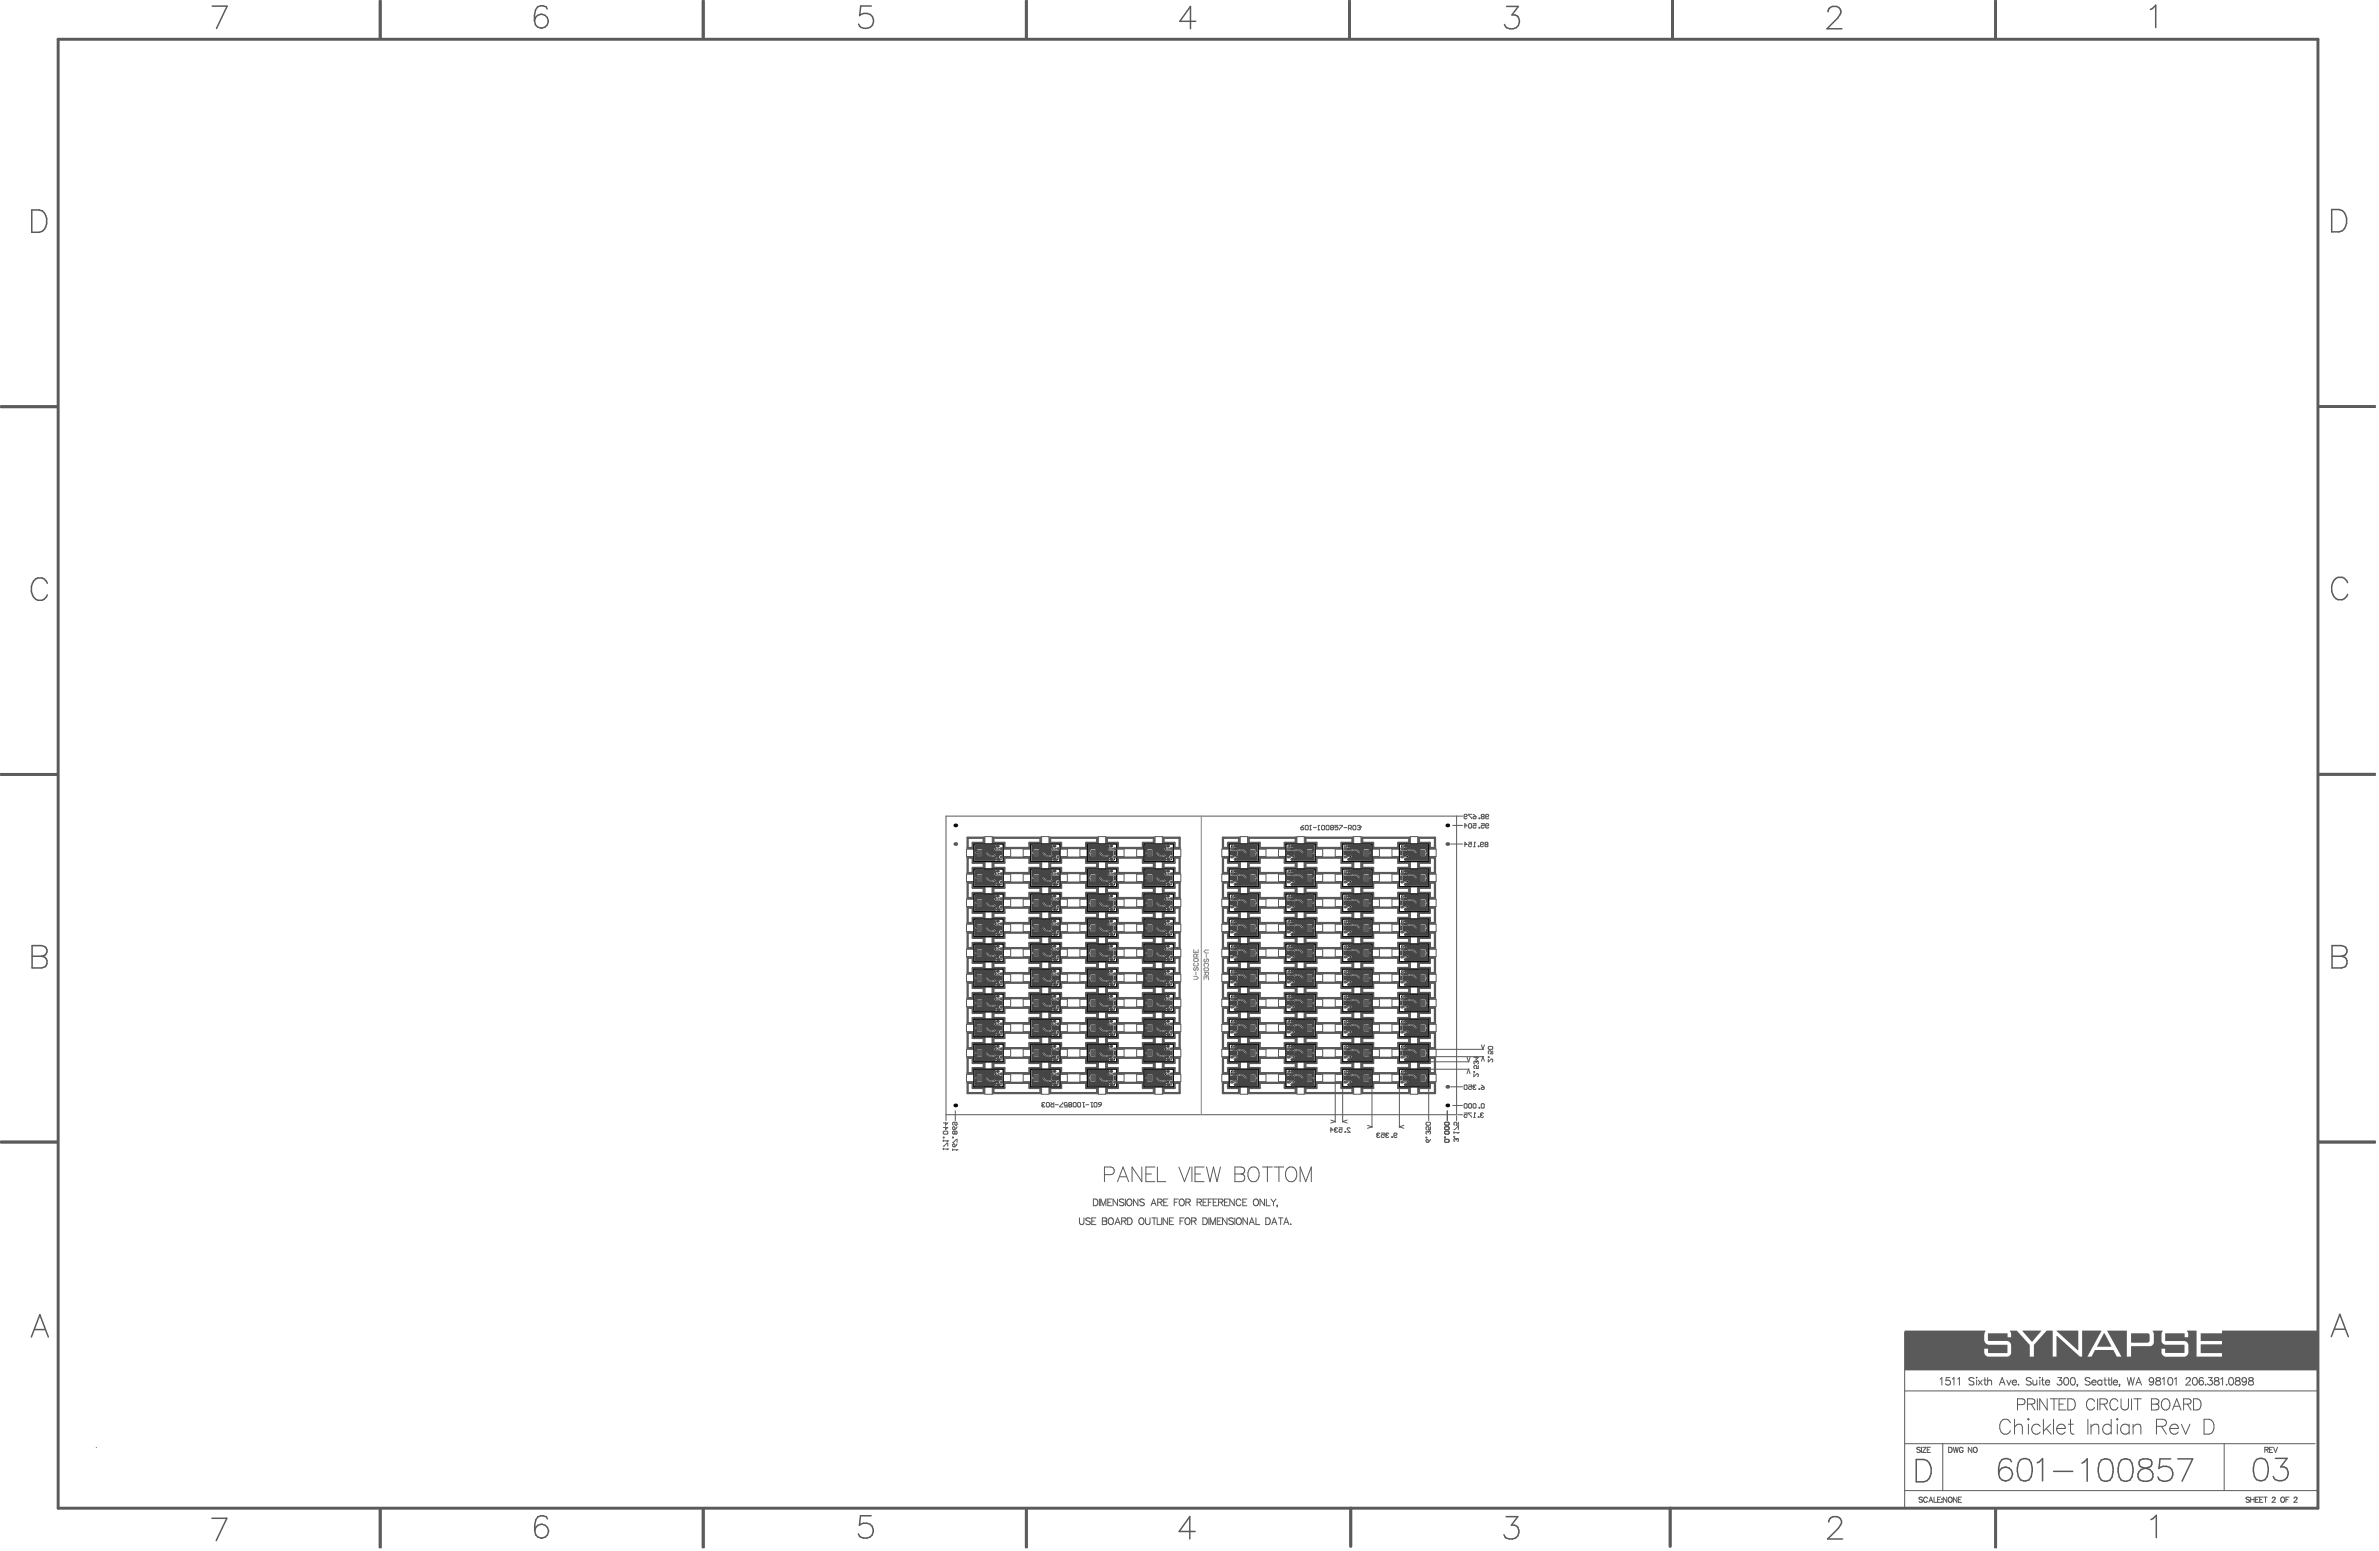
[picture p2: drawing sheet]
<svg xmlns="http://www.w3.org/2000/svg" width="2701mm" height="1761mm" viewBox="0 0 2701 1761" stroke-linecap="round" stroke-linejoin="round" font-family="sans-serif">
<g fill="none" stroke="#5a5a5a" stroke-width="1.14">
<path d="M1649 937h11M1654 926h6M1647 958h13M1630 1191h54M1630 1200h54M1682 1186l2 5M1684 1191h.1M1684 1200h.1M1684 1200l-2 5M1684 1200l1 5M1685 1186l-1 5M1622 1214h46"/>
<path d="M1622 1205h46M1666 1200l1 5M1667 1205h.1M1667 1214h.1M1667 1214l-1 5M1667 1214l2 5M1669 1200l-2 5M1673 1216h1v1h-1zM1673 1219v3l4-3 1 1v2M1677 1205h1v3M1678 1210v3h-2l1-2-1-1-3 1 1 2M1516 1228v46"/>
<path d="M1524 1228v46M1558 1234v46M1589 1234v46M1622 1234v38M1647 1234h13M1649 1255h11M1074 1266v6M1085 1261v11M1511 1271l5 2M1516 1273h.1M1516 1273l-5 2M1524 1273h1"/>
<path d="M1524 1273l5 2M1529 1271l-5 2M1553 1277l5 2M1557 1279h1M1558 1279l-5 2M1589 1279h.1M1589 1279l5 2M1594 1277l-5 2M1643 1261v11M1654 1267v5M1655 1265h5"/>
</g>
<circle cx="1677" cy="1205" r=".3" fill="#5a5a5a"/>
<path d="M1676 1200v3l2-3h-5M1676 1205v1M1676 1205h-1h-2l1 3M1677 1205h-1M1577 1287l-3-1-1 2M1580 1291h1h-1zM1583 1289h2l1-1-1-2-2 1v4h3" fill="none" stroke="#5a5a5a" stroke-width="1.14"/>
<circle cx="1573" cy="1288" r=".3" fill="#5a5a5a"/>
<path d="M1566 1287l-2-1-1 2M1568 1286h4v3l-2-1-2 1 1 2h3M1573 1288l1 1M1574 1289h1M1574 1289l-1 1 1 1h3" fill="none" stroke="#5a5a5a" stroke-width="1.14"/>
<circle cx="1563" cy="1288" r=".3" fill="#5a5a5a"/>
<path d="M1563 1288l1 1M1564 1289h1M1564 1289l-1 1 1 1h2M1654 1293h2l-1 3" fill="none" stroke="#5a5a5a" stroke-width="1.14"/>
<circle cx="1654" cy="1293" r=".3" fill="#5a5a5a"/>
<path d="M1651 1285v2M1651 1290v1zM1651 1286h5M1653 1293v1M1653 1293h-1h-1v3M1654 1293h-1" fill="none" stroke="#5a5a5a" stroke-width="1.14"/>
<circle cx="1656" cy="1286" r=".3" fill="#5a5a5a"/>
<path d="M1656 1274v3h-3l1-1-1-2-2 1v2M1619 1291h1v1h-1zM1620 1293l1 1v3l-2-1zM1622 1284l2 1-1 3M1624 1293l-3 4M1651 1282l4-3h1v3M1656 1286l-1 1" fill="none" stroke="#5a5a5a" stroke-width="1.14"/>
<circle cx="1622" cy="1284" r=".3" fill="#5a5a5a"/>
<path d="M1619 1275l1-1h3l1 3h-1h-3zM1624 1279v3h-3l1-2-2-1-1 1 1 2M1621 1285v1M1621 1285v-1l-2 1 1 3M1622 1284l-1 1M1081 1304v2M1081 1305h6" fill="none" stroke="#5a5a5a" stroke-width="1.14"/>
<circle cx="1087" cy="1305" r=".3" fill="#5a5a5a"/>
<g fill="none" stroke="#5a5a5a" stroke-width="1.14">
<path d="M1662 938h4l-3-3v5M1667 936l1-1 3 1v3l-1 1-3-1zM1672 935h4v3l-3-1-1 2 1 1 3-1M1679 939h1v1h-1zM1682 935h3v3l-2-1-1 1v2l3-1M1687 938h2l1-1-1-2-2 1v3l1 1 2-1M1662 1254l1-1 3 1v3l-1 1-3-1zM1667 1254l1-1 3 1v3l-1 1-3-1zM1672 1254l1-1 3 1v3l-1 1-3-1zM1679 1257h1v1h-1zM1682 1253l3 1v3l-1 1-2-1v-3zM1081 1280l1-1 2 1v2h-3z"/>
<path d="M1084 1274v3h1h2l-1-3h-4l-1 1 1 2M1087 1279l-3 3M1684 1264l-2-1-1 2M1081 1291h1v1h-1zM1081 1297l5-4h1v4M1082 1298l2 1v3l-3-1zM1084 1285l-1-1-2 1 1 3 2-1M1084 1285v2M1084 1285l1-1 2 1-1 3-2-1M1087 1298l-3 4M1087 1305l-1 1"/>
</g>
<circle cx="1681" cy="1265" r=".3" fill="#5a5a5a"/>
<path d="M1673 1269h2M1674 1263v6M1678 1268h1v1h-1zM1681 1265l1 1M1682 1266h.1M1682 1266l-1 1 1 2 2-1" fill="none" stroke="#5a5a5a" stroke-width="1.14"/>
<circle cx="1674" cy="1263" r=".3" fill="#5a5a5a"/>
<g fill="none" stroke="#5a5a5a" stroke-width="1.14">
<path d="M1674 956v5M1681 959h2l1-1-1-2-2 1v3l1 1 2-1M1687 959l-1-1 1-2 2 1-1 2M1687 959l-1 1 1 1 2-1-1-1M1687 959h1M1673 961h2M1678 960h1v1h-1zM1690 1200v1zM1690 1188h4l1 2-1 1h-4v-1zM1695 1193v3h-3l1-2-3-1v1v2M1690 1202v4l3-4 2 1-1 3M1662 1263h4v3l-2-1-2 1 1 3 3-1"/>
<path d="M1671 1263h-4l4 6M1674 1263l1 1"/>
</g>
<circle cx="1674" cy="956" r=".3" fill="#5a5a5a"/>
<g fill="none" stroke="#5a5a5a" stroke-width="1.14">
<path d="M1662 927h3l1-1-1-2-3 1v4h1h3M1671 924h-4l4 5M1672 928l1-1h3v2h-3zM1672 924l4 3M1679 929h1h-1zM1682 927v1v1h3l-1-2M1682 927v-1v-2l3 1-1 2M1682 927h2M1687 927h2l1-1-1-2-2 1v4h1h2M1662 959h4l-3-3v5M1667 956h4v3l-2-1-2 1 1 2 3-1M1674 956l1 1"/>
<path d="M1676 1233l-3-1-1 1M1679 1236h1v1h-1zM1682 1232l3 2M1682 1234h3l-1 3-2-1z"/>
</g>
<circle cx="1672" cy="1233" r=".3" fill="#5a5a5a"/>
<path d="M1662 1233l1-1 3 1v3l-1 1-3-1zM1667 1232h4v2l-2-1-2 1 1 3 3-1M1672 1233l1 1M1673 1234h1M1673 1234l-1 1 1 2 3-1M1640 1275l1-1h3l1 3h-1h-3zM1640 1280l1-1h3l1 3h-1h-3zM1640 1291h1v1h-1zM1641 1293h3l1 3-1 1h-3l-1-1zM1641 1284h3l1 3-1 1h-3l-1-1zM1071 1304v1M1071 1304h5" fill="none" stroke="#5a5a5a" stroke-width="1.14"/>
<circle cx="1076" cy="1304" r=".3" fill="#5a5a5a"/>
<path d="M1071 1294v2M1071 1295h5M1071 1301l4-3h1v3M1076 1304l-1 1" fill="none" stroke="#5a5a5a" stroke-width="1.14"/>
<circle cx="1076" cy="1295" r=".3" fill="#5a5a5a"/>
<path d="M1073 1279v3l3-2h-5M1073 1274v3l3-2h-5M1071 1291h1v1h-1zM1072 1284h3l1 3-1 1h-3l-1-1zM1076 1295l-1 1M1519 1281l-3-1-1 2M1520 1280h4v3l-2-1-2 1 1 2h3M1527 1285h1h-1zM1533 1281l-1-1-3 1 4 4h-4" fill="none" stroke="#5a5a5a" stroke-width="1.14"/>
<circle cx="1515" cy="1282" r=".3" fill="#5a5a5a"/>
<path d="M1510 1283h3l-2-3v5M1515 1282l1 1M1516 1283h1M1516 1283l-1 1 1 1h3" fill="none" stroke="#5a5a5a" stroke-width="1.14"/>
<g fill="#5a5a5a">
<path d="M2389 1514l8 15h-16z"/>
<path d="M2419 1514h20l1 2v7l-2 1h-18z"/>
<path d="M2296 1511h21l-10 12z"/>
<path d="M2335 1511h24v22z"/>
<path d="M2162 1511h92l-1 4v6a6 6 0 0 0 5 6h21v9h-22v-5h-4v4a5 5 0 0 0 5 5h21a5 5 0 0 0 4-5v-8a5 5 0 0 0-5-5h-21v-8h22v4h4v-4l-1-3h8l14 16v13h5v-13l15-16h6v29h5v-23l26 23h3v-29h22l-16 29h5l4-7h20l4 7h5l-16-29h1h21l1 29h4l1-12h20a5 5 0 0 0 5-4v-10l-1-3h11l-1 3v8a5 5 0 0 0 5 5h21v9h-22v-5h-4v4a5 5 0 0 0 6 5h19a5 5 0 0 0 5-6v-7a5 5 0 0 0-5-5h-21v-8h22v4h4v-4l-1-3h10l1 29h29v-4h-24v-10h24v-4h-24v-8h24v-3h107l2 45h-470z"/>
</g>
<g fill="none" stroke="#5a5a5a" stroke-width="1.14">
<path d="M1074 926h580v339h-580zM1106 958h33v20h-33zM1118 958v-8h8v8M1170 958h33v20h-33zM1183 958v-8h8v8M1234 958h34v20h-34zM1247 958v-8h8v8M1299 958h33v20h-33zM1311 958v-8h9v8M1396 958h33v20h-33zM1408 958v-8h8v8M1460 958h33v20h-33z"/>
<path d="M1472 958v-8h9v8M1524 958h34v20h-34zM1537 958v-8h8v8M1589 958h33v20h-33zM1601 958v-8h9v8M1106 964h-9v8h9M1118 978v9M1126 978v9M1139 964h8v8h-8M1170 964h-8v8h8M1183 978v9M1191 978v9"/>
<path d="M1203 964h9v8h-9M1234 964h-8v8h8M1247 978v9M1255 978v9M1268 964h8v8h-8M1299 964h-9v8h9M1311 978v9M1320 978v9M1332 964h9v8h-9M1396 964h-9v8h9M1408 978v9M1416 978v9"/>
<path d="M1429 964h8v8h-8M1460 964h-9l1 8h8M1472 978v9M1481 978v9M1493 964h9v8h-9M1524 964h-8v8h8M1537 978v9M1545 978v9M1558 964h8v8h-8M1589 964h-9v8h9M1601 978v9M1610 978v9"/>
<path d="M1622 972h8M1622 964h8M1630 964v8M1106 987h33v20h-33zM1106 992h-9v9h9M1139 992h8v9h-8M1170 987h33v20h-33zM1170 992h-8v9h8M1203 992h9v9h-9M1234 987h34v20h-34zM1234 992h-8v9h8M1268 992h8v9h-8"/>
<path d="M1299 987h33v20h-33zM1299 992h-9v9h9M1332 992h9v9h-9M1396 987h33v20h-33zM1396 992h-9v9h9M1429 992h8v9h-8M1460 987h33v20h-33zM1460 992h-9l1 9h8M1493 992h9v9h-9M1524 987h34v20h-34zM1524 992h-8v9h8M1558 992h8v9h-8"/>
<path d="M1589 987h33v20h-33zM1589 992h-9v9h9M1622 992h8M1630 992v9M1106 1015h33v20h-33zM1118 1007v8M1126 1007v8M1170 1015h33v20h-33zM1183 1007v8M1191 1007v8M1234 1015h34v20h-34zM1247 1007v8"/>
<path d="M1255 1007v8M1299 1015h33v20h-33zM1311 1007v8M1320 1007v8M1396 1015h33v20h-33zM1408 1007v8M1416 1007v8M1460 1015h33v20h-33zM1472 1007v8M1481 1007v8M1524 1015h34v20h-34zM1537 1007v8"/>
<path d="M1545 1007v8M1589 1015h33v20h-33zM1601 1007v8M1610 1007v8M1622 1001h8M1106 1021h-9v8h9M1118 1035v8M1126 1035v8M1139 1021h8v8h-8M1170 1021h-8v8h8M1183 1035v8M1191 1035v8"/>
<path d="M1203 1021h9v8h-9M1234 1021h-8v8h8M1247 1035v8M1255 1035v8M1268 1021h8v8h-8M1299 1021h-9v8h9M1311 1035v8M1320 1035v8M1332 1021h9v8h-9M1396 1021h-9v8h9M1408 1035v8M1416 1035v8"/>
<path d="M1429 1021h8v8h-8M1460 1021h-9l1 8h8M1472 1035v8M1481 1035v8M1493 1021h9v8h-9M1524 1021h-8v8h8M1537 1035v8M1545 1035v8M1558 1021h8v8h-8M1589 1021h-9v8h9M1601 1035v8M1610 1035v8"/>
<path d="M1622 1029h8M1622 1021h8M1630 1021v8M1106 1043h33v20h-33zM1106 1049h-9v9h9M1139 1049h8v9h-8M1170 1043h33v20h-33zM1170 1049h-8v9h8M1203 1049h9v9h-9M1234 1043h34v20h-34zM1234 1049h-8v9h8M1268 1049h8v9h-8"/>
<path d="M1299 1043h33v20h-33zM1299 1049h-9v9h9M1332 1049h9v9h-9M1396 1043h33v20h-33zM1396 1049h-9v9h9M1429 1049h8v9h-8M1460 1043h33v20h-33zM1460 1049h-9l1 9h8M1493 1049h9v9h-9M1524 1043h34v20h-34zM1524 1049h-8v9h8M1558 1049h8v9h-8"/>
<path d="M1589 1043h33v20h-33zM1589 1049h-9v9h9M1622 1058h8M1622 1049h8M1630 1049v9M1106 1072h33v20h-33zM1106 1078h-9v8h9M1118 1063v9M1118 1063h8M1126 1063v9M1139 1078h8v8h-8M1170 1072h33v20h-33z"/>
<path d="M1170 1078h-8v8h8M1183 1063v9M1183 1063h8M1191 1063v9M1203 1078h9v8h-9M1234 1072h34v20h-34zM1234 1078h-8v8h8M1247 1063v9M1247 1063h8M1255 1063v9M1268 1078h8v8h-8M1299 1072h33v20h-33z"/>
<path d="M1299 1078h-9v8h9M1311 1063v9M1311 1063h9M1320 1063v9M1332 1078h9v8h-9M1396 1072h33v20h-33zM1396 1078h-9v8h9M1408 1063v9M1416 1063v9M1429 1078h8v8h-8M1460 1072h33v20h-33zM1460 1078h-9l1 8h8"/>
<path d="M1472 1063v9M1481 1063v9M1493 1078h9v8h-9M1524 1072h34v20h-34zM1524 1078h-8v8h8M1537 1063v9M1545 1063v9M1558 1078h8v8h-8M1589 1072h33v20h-33zM1589 1078h-9v8h9M1601 1063v9M1610 1063v9"/>
<path d="M1622 1078h8M1630 1078v8M1118 1092v8M1126 1092v8M1183 1092v8M1191 1092v8M1247 1092v8M1255 1092v8M1311 1092v8M1320 1092v8M1408 1092v8M1416 1092v8"/>
<path d="M1472 1092v8M1481 1092v8M1537 1092v8M1545 1092v8M1601 1092v8M1610 1092v8M1622 1086h8M1106 1100h33v20h-33zM1106 1106h-9v8h9M1139 1106h8v8h-8M1170 1100h33v20h-33zM1170 1106h-8v8h8"/>
<path d="M1203 1106h9v8h-9M1234 1100h34v20h-34zM1234 1106h-8v8h8M1268 1106h8v8h-8M1299 1100h33v20h-33zM1299 1106h-9v8h9M1332 1106h9v8h-9M1396 1100h33v20h-33zM1396 1106h-9v8h9M1429 1106h8v8h-8M1460 1100h33v20h-33zM1460 1106h-9l1 8h8"/>
<path d="M1493 1106h9v8h-9M1524 1100h34v20h-34zM1524 1106h-8v8h8M1558 1106h8v8h-8M1589 1100h33v20h-33zM1589 1106h-9v8h9M1622 1114h8M1622 1106h8M1630 1106v8M1106 1129h33v20h-33zM1106 1134h-9v9h9M1118 1120v9"/>
<path d="M1126 1120v9M1139 1134h8v9h-8M1170 1129h33v20h-33zM1170 1134h-8v9h8M1183 1120v9M1191 1120v9M1203 1134h9v9h-9M1234 1129h34v20h-34zM1234 1134h-8v9h8M1247 1120v9M1255 1120v9M1268 1134h8v9h-8"/>
<path d="M1299 1129h33v20h-33zM1299 1134h-9v9h9M1311 1120v9M1320 1120v9M1332 1134h9v9h-9M1396 1129h33v20h-33zM1396 1134h-9v9h9M1408 1120v9M1416 1120v9M1429 1134h8v9h-8M1460 1129h33v20h-33zM1460 1134h-9l1 9h8"/>
<path d="M1472 1120v9M1481 1120v9M1493 1134h9v9h-9M1524 1129h34v20h-34zM1524 1134h-8v9h8M1537 1120v9M1545 1120v9M1558 1134h8v9h-8M1589 1129h33v20h-33zM1589 1134h-9v9h9M1601 1120v9M1610 1120v9"/>
<path d="M1622 1134h8M1630 1134v9M1106 1157h33v20h-33zM1118 1149v8M1126 1149v8M1170 1157h33v20h-33zM1183 1149v8M1191 1149v8M1234 1157h34v20h-34zM1247 1149v8M1255 1149v8M1299 1157h33v20h-33z"/>
<path d="M1311 1149v8M1320 1149v8M1396 1157h33v20h-33zM1408 1149v8M1416 1149v8M1460 1157h33v20h-33zM1472 1149v8M1481 1149v8M1524 1157h34v20h-34zM1537 1149v8M1545 1149v8M1589 1157h33v20h-33z"/>
<path d="M1601 1149v8M1610 1149v8M1622 1143h8M1106 1163h-9v8h9M1118 1177v8M1126 1177v8M1139 1163h8v8h-8M1170 1163h-8v8h8M1183 1177v8M1191 1177v8M1203 1163h9v8h-9M1234 1163h-8v8h8"/>
<path d="M1247 1177v8M1255 1177v8M1268 1163h8v8h-8M1299 1163h-9v8h9M1311 1177v8M1320 1177v8M1332 1163h9v8h-9M1396 1163h-9v8h9M1408 1177v8M1416 1177v8M1429 1163h8v8h-8M1460 1163h-9l1 8h8"/>
<path d="M1472 1177v8M1481 1177v8M1493 1163h9v8h-9M1524 1163h-8v8h8M1537 1177v8M1545 1177v8M1558 1163h8v8h-8M1589 1163h-9v8h9M1601 1177v8M1610 1177v8M1622 1171h8M1622 1163h8"/>
<path d="M1630 1163v8M1106 1185h33v20h-33zM1106 1191h-9v9h9M1139 1191h8v9h-8M1170 1185h33v20h-33zM1170 1191h-8v9h8M1203 1191h9v9h-9M1234 1185h34v20h-34zM1234 1191h-8v9h8M1268 1191h8v9h-8M1299 1185h33v20h-33zM1299 1191h-9v9h9"/>
<path d="M1332 1191h9v9h-9M1396 1185h33v20h-33zM1396 1191h-9v9h9M1429 1191h8v9h-8M1460 1185h33v20h-33zM1460 1191h-9l1 9h8M1493 1191h9v9h-9M1524 1185h34v20h-34zM1524 1191h-8v9h8M1558 1191h8v9h-8M1589 1185h33v20h-33zM1589 1191h-9v9h9"/>
<path d="M1622 1200h8M1622 1191h8M1630 1191v9M1106 1214h33v20h-33zM1106 1220h-9v8h9M1118 1205v9M1126 1205v9M1139 1220h8v8h-8M1170 1214h33v20h-33zM1170 1220h-8v8h8M1183 1205v9M1191 1205v9"/>
<path d="M1203 1220h9v8h-9M1234 1214h34v20h-34zM1234 1220h-8v8h8M1247 1205v9M1255 1205v9M1268 1220h8v8h-8M1299 1214h33v20h-33zM1299 1220h-9v8h9M1311 1205v9M1320 1205v9M1332 1220h9v8h-9M1396 1214h33v20h-33z"/>
<path d="M1396 1220h-9v8h9M1408 1205v9M1416 1205v9M1429 1220h8v8h-8M1460 1214h33v20h-33zM1460 1220h-9l1 8h8M1472 1205v9M1481 1205v9M1493 1220h9v8h-9M1524 1214h34v20h-34zM1524 1220h-8v8h8M1537 1205v9"/>
<path d="M1545 1205v9M1558 1220h8v8h-8M1589 1214h33v20h-33zM1589 1220h-9v8h9M1601 1205v9M1610 1205v9M1622 1220h8M1630 1220v8M1118 1234v8h8v-8M1183 1234v8h8v-8M1247 1234v8h8v-8M1311 1234v8h9v-8"/>
<path d="M1408 1234v8h8v-8M1472 1234v8h9v-8M1537 1234v8h8v-8M1601 1234v8h9v-8M1622 1228h8M1254 1334h7a4 4 0 0 0 4-5 4 4 0 0 0-4-4h-7v16M1271 1336h8M1296 1325v16l-11-16v16M1301 1333h6M1311 1325h-10v16h10M1314 1325v16h9M1338 1325l7 16 6-16"/>
<path d="M1353 1325v16M1357 1333h6M1367 1325h-10v16h10M1370 1325l4 16 4-16 4 16 4-16M1402 1325h7l2 1a4 4 0 0 1 0 6l-2 1a4 4 0 0 1 4 4 4 4 0 0 1-4 4h-7zM1402 1333h7M1420 1326a6 6 0 0 1 9 5 7 7 0 0 1-1 8 7 7 0 0 1-8 2 10 10 0 0 1 0-15zM1433 1325h11M1439 1325v16M1446 1325h12M1452 1325v16M1463 1326a6 6 0 0 1 9 5 7 7 0 0 1-1 8 7 7 0 0 1-8 2 10 10 0 0 1 0-15z"/>
<path d="M1269 1341l6-16 6 16M1476 1341v-16l6 16 7-16v16M1241 1361h3a4 4 0 0 1 3 4 4 4 0 0 1-3 4h-3zM1248 1361v8M1250 1369v-8l3 8 3-8v8M1258 1365h3M1262 1361h-4v8h4M1269 1361v8l-5-8v8M1276 1362l-2-1-3 1 1 2 3 2 1 1v1l-2 1-3-1M1278 1361v8M1281 1362a4 4 0 0 1 4 3 4 4 0 0 1-4 3l-2-2v-2zM1292 1361v8l-5-8v8"/>
<path d="M1299 1362l-2-1-3 1 1 2 3 2 1 1v1l-2 1-3-1M1307 1369l3-8 3 8M1308 1366h3M1314 1365l5-1v-2l-5-1v8M1317 1365l2 4M1321 1365h3M1326 1361h-5v8h5M1333 1365h3M1338 1361h-5v8M1340 1362a4 4 0 0 1 5 3 4 4 0 0 1-5 3l-1-2v-3zM1346 1365l5-1v-2l-5-1v8M1349 1365l2 4"/>
<path d="M1359 1365l4-1 1-2-5-1v8M1362 1365l2 4M1366 1365h3M1371 1361h-5v8h5M1372 1365h3M1377 1361h-5v8M1377 1365h3M1382 1361h-5v8h5M1383 1365l5-1v-2l-5-1v8M1386 1365l2 4M1390 1365h3M1395 1361h-5v8h5"/>
<path d="M1401 1361v8l-5-8v8M1409 1363a2.8 2.8 0 0 0-3-2 2.8 2.8 0 0 0-3 3v2a2.8 2.8 0 0 0 3 3 2.8 2.8 0 0 0 3-2M1411 1365h3M1416 1361h-5v8h5M1424 1362a4 4 0 0 1 5 3 4 4 0 0 1-5 3l-1-2v-2zM1436 1361v8l-6-8v8M1438 1361v8h4M1443 1361l3 4M1446 1365v4M1449 1361l-3 4M1450 1368h.1M1450 1368v2"/>
<path d="M1226 1383v5l2 2 2-1 1-6M1238 1384l-2-1-3 1v1l4 2 1 2-2 1-3-1M1239 1386h3M1244 1383h-5v7h5M1251 1383h5v2l-1 1 2 2-1 2h-5zM1251 1386h4M1259 1384l1-1a4 4 0 0 1 4 3 4 4 0 0 1-4 4l-2-3zM1266 1390l3-7 3 7M1267 1388h4M1273 1386h5v-3h-5v7M1276 1386l2 4M1280 1383h3a4 4 0 0 1 2 3 4 4 0 0 1-2 4h-3z"/>
<path d="M1294 1384v-1a4 4 0 0 1 5 3 4 4 0 0 1-5 4l-1-3zM1301 1383v5l2 2 2-1 1-6M1308 1383h5M1310 1383v7M1314 1383v7h4M1319 1383v7M1326 1383v7l-5-7v7M1328 1386h3M1332 1383h-4v7h4M1340 1386h3M1344 1383h-4v7M1346 1384l1-1a4 4 0 0 1 4 3 4 4 0 0 1-4 4l-2-3z"/>
<path d="M1353 1386h4l1-3h-5v7M1355 1386l3 4M1366 1383h2a4 4 0 0 1 3 3 4 4 0 0 1-3 4h-2zM1372 1383v7M1374 1390v-7l3 7 3-7v7M1382 1386h3M1387 1383h-5v7h5M1393 1383v7l-5-7v7M1400 1384l-2-1-3 1 1 1 3 2 1 1v1l-2 1-3-1M1402 1383v7M1405 1383a4 4 0 0 1 4 3 4 4 0 0 1-4 4l-1-3v-3zM1416 1383v7l-5-7v7"/>
<path d="M1418 1390l3-7 3 7M1419 1388h4M1426 1383v7h4M1437 1383h3a4 4 0 0 1 2 3 4 4 0 0 1-2 4h-3zM1444 1390l3-7 3 7M1445 1388h4M1451 1383h5M1454 1383v7M1457 1390l3-7 3 7M1458 1388h4M1465 1389v1zM2162 1512v200"/>
<path d="M2162 1579h470M2203 1565l2-1v8M2214 1564h-4l-1 3a3 3 0 0 1 5 0 3 3 0 0 1-1 5 3 3 0 0 1-4-1M2216 1565l2-1v8M2223 1565l2-1v8M2241 1565a3 3 0 0 0-3-1 3 3 0 0 0-3 2l1 1 4 2 1 2a4 4 0 0 1-6 0M2244 1564h.1M2244 1567v5M2246 1567l4 5M2250 1567l-4 5M2252 1567h3M2253 1564v7l1 1h1"/>
<path d="M2257 1568l2-1h2v5M2257 1564v8M2270 1572l3-8 3 8M2271 1570h4M2278 1567l3 5 2-5M2284 1569v1a2.6 2.6 0 0 0 2 2 2.6 2.6 0 0 0 3-1M2286 1567h3v2h-5zM2291 1572h1zM2306 1565a3 3 0 0 0-3-1 3 3 0 0 0-3 2l1 1 4 2 1 2a4 4 0 0 1-6 0M2308 1567v5h2l2-1M2312 1567v5M2315 1564h1z"/>
<path d="M2316 1567v5M2318 1567h2M2319 1564v7v1h2M2322 1569v1a2.6 2.6 0 0 0 2 2 2.6 2.6 0 0 0 3-1M2323 1568l2-1 2 2h-5zM2336 1564h5l-3 3a2.8 2.8 0 0 1 2 5 2.8 2.8 0 0 1-5-1M2344 1564a2.7 2.7 0 0 1 4 1l1 2a4 4 0 0 1-4 5 5 5 0 0 1-1-8zM2352 1564a2.7 2.7 0 0 1 4 1v2a4 4 0 0 1-3 5 5 5 0 0 1-1-8zM2359 1572h.1M2359 1572l-1 2M2373 1565a3 3 0 0 0-3-1 3 3 0 0 0-3 2l1 1 4 2 1 2a4 4 0 0 1-6 0M2375 1569v1a2.6 2.6 0 0 0 2 2 2.6 2.6 0 0 0 3-1"/>
<path d="M2376 1567h3l1 2h-5zM2386 1568a2.7 2.7 0 0 0-4 0 2.7 2.7 0 0 0 0 4 2.7 2.7 0 0 0 4-1M2386 1567v5M2389 1567h2M2390 1564v7v1h2M2393 1567h3M2394 1564v7l1 1h1M2397 1564v8M2399 1569v1a2.6 2.6 0 0 0 2 2 2.6 2.6 0 0 0 3-1M2400 1567h3l1 2h-5zM2407 1572h.1M2407 1572l-1 2"/>
<path d="M2415 1564l2 8 2-8 2 8 2-8M2425 1572l3-8 3 8M2426 1570h4M2445 1567a4 4 0 0 1-3 5l-2-1M2448 1564v3h3a2.4 2.4 0 0 1 2 3 2.4 2.4 0 0 1-2 2h-3l-1-1a4 4 0 0 1 5-4l1-2a3 3 0 0 0-5-1zM2455 1565l2-1v8M2462 1564a2.7 2.7 0 0 1 4 1l1 2a4 4 0 0 1-3 5 5 5 0 0 1-2-8zM2469 1565l2-1v8M2482 1566l1-2h3l1 1-2 3-4 4h6M2490 1564a2.7 2.7 0 0 1 4 1l1 2a4 4 0 0 1-4 5 5 5 0 0 1-1-8zM2501 1565v-1a2.7 2.7 0 0 0-4 1v5M2504 1572h.1"/>
<path d="M2507 1564h4l-2 3a2.8 2.8 0 0 1 2 5 2.8 2.8 0 0 1-5-1M2515 1564v3h2a2.4 2.4 0 0 1 2 3 2.4 2.4 0 0 1-2 2h-2l-1-1a4 4 0 0 1 5-4v-2a3 3 0 0 0-4-1zM2521 1565l2-1v8M2528 1572h.1M2531 1564a2.7 2.7 0 0 1 4 1l1 2a4 4 0 0 1-3 5 5 5 0 0 1-2-8zM2538 1564v3h3a2.4 2.4 0 0 1 2 3 2.4 2.4 0 0 1-2 2h-3v-1a4 4 0 0 1 4-4l1-2a3 3 0 0 0-5-1zM2550 1567a4 4 0 0 1-3 5l-1-1M2554 1564v3h2a2.4 2.4 0 0 1 2 3 2.4 2.4 0 0 1-2 2h-2l-1-1a4 4 0 0 1 5-4v-2a3 3 0 0 0-4-1zM2290 1595h6a3 3 0 0 0 3-4 3 3 0 0 0-3-3h-6v13M2302 1594l7-1a2.9 2.9 0 0 0 0-4l-7-1v13M2306 1594l4 7M2313 1588v13"/>
<path d="M2324 1588v13l-8-13v13M2328 1588h8M2332 1588v13M2338 1594h4M2345 1588h-7v13h7M2348 1588h4a7 7 0 0 1 4 6 7 7 0 0 1-4 7h-4zM2378 1591a5 5 0 0 0-5-3 5 5 0 0 0-4 5 6 6 0 0 0 1 6 6 6 0 0 0 6 1l2-2M2381 1588v13M2384 1594l7-1a2.9 2.9 0 0 0 0-4l-7-1v13M2388 1594l5 7M2404 1591a5 5 0 0 0-5-3 5 5 0 0 0-4 5 6 6 0 0 0 2 6 6 6 0 0 0 6 1l1-2M2408 1588v9a4 4 0 0 0 4 4 4 4 0 0 0 4-4v-9"/>
<path d="M2420 1588v13M2423 1588h8M2427 1588v13M2443 1588l7 1a2.9 2.9 0 0 1 0 4l-2 1a3 3 0 0 1 3 3 3 3 0 0 1-3 4h-5zM2443 1594h5M2456 1589a6 6 0 0 1 7 2 6 6 0 0 1 0 7 5 5 0 0 1-5 3 5 5 0 0 1-4-5 8 8 0 0 1 2-7zM2468 1596h6M2479 1594l7-1a2.9 2.9 0 0 0 0-4l-7-1v13M2483 1594l4 7M2490 1588h5a7 7 0 0 1 4 6 7 7 0 0 1-4 7h-5zM2466 1601l5-13 5 13M2162 1639h466"/>
<path d="M2206 1639v53M2525 1639v53M2180 1644l-1-1-3 1 1 1 3 2-1 2-3-1M2181 1643v6M2183 1643h4l-4 6h4M2188 1646h2M2192 1643h-4v6h4M2212 1643h2a3 3 0 0 1 2 3 3 3 0 0 1-2 3h-2zM2218 1643l1 6 1-6 2 6 1-6M2229 1644a2.2 2.2 0 0 0-3-1 2.2 2.2 0 0 0-2 2v2a2.1 2.1 0 0 0 3 2 2.1 2.1 0 0 0 2-2h-2M2239 1643v6l-4-6v6M2241 1643a2.7 2.7 0 0 1 4 3 2.7 2.7 0 0 1-4 2l-1-3z"/>
<path d="M2571 1646l4-1v-1l-4-1v6M2573 1646l2 3M2576 1646h3M2580 1643h-4v6h4M2581 1643l2 6 3-6M2162 1692h470M2196 1700v5h3M2203 1700h-3v5h3M2210 1700v5l-4-5v5M2222 1700v5l-4-5v5M2227 1700h-4v5h4M2555 1700v5"/>
<path d="M2559 1700v5M2564 1700h-3v5h3M2569 1700h-4v5h4M2570 1700h4M2572 1700v5M2590 1700a2.7 2.7 0 0 1 4 3 2.7 2.7 0 0 1-4 2l-1-3zM2599 1700h-4v5M2183 1700h-2h-2v2l4 2-2 1h-2M2188 1701a2.2 2.2 0 0 0-2-1 2.2 2.2 0 0 0-2 2v1a2.2 2.2 0 0 0 2 2 2.2 2.2 0 0 0 2-1M2190 1705l2-5 2 5M2191 1703h2M2200 1702h2"/>
<path d="M2205 1702h.1M2205 1705h.1M2212 1700h1a2.7 2.7 0 0 1 3 3 2.7 2.7 0 0 1-4 2zM2223 1702h3M2554 1700h-2h-2v2l4 2-2 1h-2M2555 1702h4M2561 1702h2M2565 1702h3M2580 1701l1-1 2 1-4 4h4M2595 1702h2M2604 1701l2-1 2 1-4 4h4"/>
<circle cx="2442" cy="1566" r="2.6"/>
<circle cx="2499" cy="1570" r="2.6"/>
<circle cx="2548" cy="1566" r="2.6"/>
<circle cx="109" cy="1643" r="0"/>
</g>
<g fill="none" stroke="#5a5a5a" stroke-width="1.7">
<path d="M241 7h17l-12 25M431 1v43M432 1v43M621 10l-1-2a8 8 0 0 0-12 3l-1 6v6M798 1v43M799 1v43M989 7h-12l-1 11a9 9 0 0 1 13 0 9 9 0 0 1-1 13 9 9 0 0 1-13-4M1164 1v43M1166 1v43M1531 1v43M1533 1v43M1710 7h14l-7 10a7 7 0 0 1 7 3 7 7 0 0 1 0 9 9 9 0 0 1-16-1"/>
<path d="M1898 1v43M1900 1v43M2075 13a6 6 0 0 1 5-6h5a6 6 0 0 1 4 10l-3 4-12 12h17M2265 1v42M2266 1v43M2441 11l6-5v25M1358 24h-19l13-17v26M36 238h9a12 12 0 0 1 8 16 11 11 0 0 1-8 10h-9zM2647 238h9a12 12 0 0 1 8 16 11 11 0 0 1-8 9h-9zM1 462h64M1 461h64M2632 462h65"/>
<path d="M2632 461h65M54 662a9 9 0 0 0-9-6 9 9 0 0 0-8 6 14 14 0 0 0 6 19 9 9 0 0 0 11-6M2665 661a9 9 0 0 0-8-6 9 9 0 0 0-9 6 14 14 0 0 0 6 20 9 9 0 0 0 11-6M1 880h64M1 878h64M2632 878h65M2632 880h65M36 1073h11l4 2a6 6 0 0 1 0 9l-4 2a7 7 0 0 1 7 6 7 7 0 0 1-7 7h-11zM2648 1073h10l4 2a6 6 0 0 1 0 9l-4 2a7 7 0 0 1 7 6 7 7 0 0 1-7 7h-10zM36 1086h11M2648 1086h10M1 1296h64"/>
<path d="M1 1297h64M2632 1296h65M2632 1297h65M36 1518l9-26 10 26M39 1509h12M2647 1517l9-25 10 25M2650 1509h12M2176 1657h8a12 12 0 0 1 8 16 11 11 0 0 1-8 9h-8zM2284 1659l-2-2a8 8 0 0 0-12 4l-1 6v6M2294 1657a8 8 0 0 1 12 4 21 21 0 0 1-2 19 8 8 0 0 1-13-4 21 21 0 0 1 3-19zM2386 1657a8 8 0 0 1 12 4 21 21 0 0 1-3 19 8 8 0 0 1-12-3 21 21 0 0 1 3-20zM2408 1657a8 8 0 0 1 12 4 21 21 0 0 1-2 19 8 8 0 0 1-12-3 21 21 0 0 1 2-20z"/>
<path d="M2430 1657a5 5 0 0 0 2 9l5 1a7 7 0 0 1 7 7 7 7 0 0 1-6 8h-5a7 7 0 0 1-6-8 7 7 0 0 1 8-7l4-1a5 5 0 0 0 3-9l-4-1h-5zM2464 1656h-12l-1 11a9 9 0 0 1 13 0 9 9 0 0 1-1 13 9 9 0 0 1-13-3M2472 1656h17l-12 26M2562 1657a8 8 0 0 1 12 3 21 21 0 0 1-2 20 8 8 0 0 1-13-4 21 21 0 0 1 3-19zM2583 1656h14l-8 9a7 7 0 0 1 8 4 7 7 0 0 1 0 8 9 9 0 0 1-16-1M2313 1661l6-5v25M2331 1670h22M2364 1661l6-5v26M431 1714v43M432 1714v43M798 1714v43M799 1714v43"/>
<path d="M1164 1714v43M1166 1714v43M2265 1714v43M2266 1714v43M241 1724h17l-13 25M622 1724l-2-2a8 8 0 0 0-12 4l-1 6v6M989 1721h-12l-1 11a9 9 0 0 1 13 0 9 9 0 0 1-1 13 9 9 0 0 1-13-4M1357 1739h-18l12-17v25M1710 1722h13l-7 9a7 7 0 0 1 8 4 7 7 0 0 1-1 8 9 9 0 0 1-16-1M2076 1728a6 6 0 0 1 5-6h5a6 6 0 0 1 3 9l-2 4-12 12h17M2442 1725l6-5v26"/>
<circle cx="615" cy="24" r="8"/>
<circle cx="2277" cy="1673" r="8"/>
<circle cx="615" cy="1738" r="8"/>
</g>
<path d="M1533 1712v43M1896 1712v43" fill="none" stroke="#5a5a5a" stroke-width="3.7"/>
<path d="M66 45h2566v1667h-2566z" fill="none" stroke="#5a5a5a" stroke-width="3.3"/>
<g fill="none" stroke="#5a5a5a" stroke-width="1.1">
<path d="M2282 1615a6 6 0 0 0-7-4 6 6 0 0 0-5 7 7 7 0 0 0 2 8 7 7 0 0 0 8 1l2-3M2287 1611v17M2303 1610l1 1-1 1-1-1zM2303 1617v11M2316 1619a5 5 0 0 0-8-1 5 5 0 0 0 0 8 5 5 0 0 0 8 0M2320 1611v17M2328 1617l-8 8M2331 1611v17M2337 1618a4 4 0 0 1 5-1 4 4 0 0 1 3 5h-10zM2348 1617h6M2351 1611v14v2l4 1M2370 1611v17"/>
<path d="M2374 1617v11M2397 1619a5 5 0 0 0-8-1 5 5 0 0 0 0 8 5 5 0 0 0 8 0M2397 1611v17M2403 1611l1-1 1 1-1 1zM2404 1617v11M2417 1619a5 5 0 0 0-8-1 5 5 0 0 0 0 8 5 5 0 0 0 8 0M2417 1617v11M2422 1617v11M2448 1619h7l3-1a4 4 0 0 0 0-6l-3-1h-7v17M2454 1619l6 9M2466 1618a4 4 0 0 1 5-1 4 4 0 0 1 2 5h-10zM2477 1617l4 11 5-11"/>
<path d="M2502 1611h6a9 9 0 0 1 6 9 9 9 0 0 1-6 8h-6zM2287 1620l4-3 4 1 1 2v8M2323 1622l6 6M2335 1622a5 5 0 0 0 3 6 5 5 0 0 0 7-2M2374 1620l4-3 4 1 1 2v8M2422 1620l4-3 4 1 1 2v8M2463 1622a5 5 0 0 0 3 6 5 5 0 0 0 7-2"/>
</g>
<g fill="none" stroke="#5a5a5a" stroke-width="2.6">
<path d="M1099 951h18v6h-13v6h-5zM1128 951h53v6h-12v6h-29v-6h-12zM1192 951h54v6h-13v6h-28v-6h-13zM1257 951h53v6h-12v6h-29v-6h-12zM1321 951h18v12h-6v-6h-12zM1388 951h19v6h-13v6h-6zM1418 951h.1M1418 951h53v6h-12v6h-29v-6h-12zM1482 951h53v6h-12v6h-28v-6h-13zM1482 951h.1M1547 951h-1M1547 951h53v6h-13v6h-28v-6h-13z"/>
<path d="M1611 951h18v12h-6v-6h-12zM1099 974h5v5h13v6h-13v6h-5zM1128 979h12v-5h29v5h12v6h-12v6h-29v-6h-12zM1192 979h13v-5h28v5h13v6h-13v6h-28v-6h-13zM1257 979h12v-5h29v5h12v6h-12v6h-29v-6h-12zM1321 979h12v-5h6v17h-6v-6h-12zM1388 974h6v5h13v6h-13v6h-6zM1418 979h12v-5h29v5h12v6h-12v6h-29v-6h-12zM1482 979h13v-5h28v5h12v6h-12v6h-28v-6h-13zM1546 979h13v-5h28v5h13v6h-13v6h-28v-6h-13zM1611 979h12v-5h6v17h-6v-6h-12zM1471 985h.1"/>
<path d="M1535 985h.1M1600 985h.1M1099 1002h5v6h13v6h-13v5h-5zM1128 1008h12v-6h29v6h12v6h-12v5h-29v-5h-12zM1192 1008h13v-6h28v6h13v6h-13v5h-28v-5h-13zM1257 1008h12v-6h29v6h12v6h-12v5h-29v-5h-12zM1321 1008h12v-6h6v17h-6v-5h-12zM1388 1002h6v6h13v6h-13v5h-6zM1418 1008h12v-6h29v6h12v6h-12v5h-29v-5h-12zM1482 1008h13v-6h28v6h12v6h-12v5h-28v-5h-13zM1546 1008h13v-6h28v6h13v6h-13v5h-28v-5h-13zM1611 1008h12v-6h6v17h-6v-5h-12z"/>
<path d="M1099 1030h5v6h13v6h-13v6h-5zM1128 1036h12v-6h29v6h12v6h-12v6h-29v-6h-12zM1192 1036h13v-6h28v6h13v6h-13v6h-28v-6h-13zM1257 1036h12v-6h29v6h12v6h-12v6h-29v-6h-12zM1321 1036h12v-6h6v18h-6v-6h-12zM1388 1030h6v6h13v6h-13v6h-6zM1418 1036h12v-6h29v6h12v6h-12v6h-29v-6h-12zM1482 1036h13v-6h28v6h12v6h-12v6h-28v-6h-13zM1546 1036h13v-6h28v6h13v6h-13v6h-28v-6h-13zM1611 1036h12v-6h6v18h-6v-6h-12zM1099 1059h5v6h13v6h-13v5h-5zM1388 1059h6v6h13v5h-13v6h-6z"/>
<path d="M1128 1065h12v-6h29v6h12v6h-12v5h-29v-5h-12zM1192 1065h13v-6h28v6h13v5h-13v6h-28v-5h-13zM1257 1065h12v-6h29v6h12v6h-12v5h-29v-5h-12zM1321 1065h12v-6h6v17h-6v-5h-12zM1418 1065h12v-6h29v6h12v5h-12v6h-29v-6h-12zM1471 1070h.1M1482 1065h13v-6h28v6h12v5h-12v6h-28v-6h-13zM1535 1070h.1M1546 1065h13v-6h28v6h13v5h-13v6h-28v-6h-13zM1600 1070h.1M1611 1065h12v-6h6v17h-6v-6h-12zM1099 1087h5v6h13v6h-13v6h-5z"/>
<path d="M1128 1093h12v-6h29v6h12v6h-12v6h-29v-6h-12zM1192 1093h13v-6h28v6h13v6h-13v6h-28v-6h-13zM1257 1093h12v-6h29v6h12v6h-12v6h-29v-6h-12zM1321 1093h12v-6h6v18h-6v-6h-12zM1388 1087h6v6h13v6h-13v6h-6zM1418 1093h12v-6h29v6h12v6h-12v6h-29v-6h-12zM1471 1099h.1M1482 1093h13v-6h28v6h12v6h-12v6h-28v-6h-13zM1535 1099h.1M1546 1093h13v-6h28v6h13v6h-13v6h-28v-6h-13zM1600 1099h.1M1611 1093h12v-6h6v18h-6v-6h-12z"/>
<path d="M1099 1116h5v5h13v6h-13v6h-5zM1388 1116h6v5h13v6h-13v6h-6zM1128 1121h12v-5h29v5h12v6h-12v6h-29v-6h-12zM1192 1121h13v-5h28v5h13v6h-13v6h-28v-6h-13zM1257 1121h12v-5h29v5h12v6h-12v6h-29v-6h-12zM1321 1121h12v-5h6v17h-6v-6h-12zM1418 1121h12v-5h29v5h12v6h-12v6h-29v-6h-12zM1471 1127h.1M1482 1121h13v-5h28v5h12v6h-12v6h-28v-6h-13zM1535 1127h.1M1546 1121h13v-5h28v5h13v6h-13v6h-28v-6h-13zM1600 1127h.1"/>
<path d="M1611 1121h12v-5h6v17h-6v-6h-12zM1099 1144h5v6h13v6h-13v5h-5zM1128 1150h12v-6h29v6h12v6h-12v5h-29v-5h-12zM1192 1150h13v-6h28v6h13v6h-13v5h-28v-5h-13zM1257 1150h12v-6h29v6h12v6h-12v5h-29v-5h-12zM1321 1150h12v-6h6v17h-6v-5h-12zM1388 1144h6v6h13v6h-13v5h-6zM1418 1150h12v-6h29v6h12v6h-12v5h-29v-5h-12zM1471 1156h.1M1482 1150h13v-6h28v6h12v6h-12v5h-28v-5h-13zM1535 1156h.1M1546 1150h13v-6h28v6h13v6h-13v5h-28v-5h-13z"/>
<path d="M1600 1156h.1M1611 1150h12v-6h6v17h-6v-5h-12zM1099 1172h5v6h13v6h-13v6h-5zM1128 1178h12v-6h29v6h12v6h-12v6h-29v-6h-12zM1192 1178h13v-6h28v6h13v6h-13v6h-28v-6h-13zM1257 1178h12v-6h29v6h12v6h-12v6h-29v-6h-12zM1321 1178h12v-6h6v18h-6v-6h-12zM1388 1172h6v6h13v6h-13v6h-6zM1418 1178h12v-6h29v6h12v6h-12v6h-29v-6h-12zM1482 1178h13v-6h28v6h12v6h-12v6h-28v-6h-13zM1546 1178h13v-6h28v6h13v6h-13v6h-28v-6h-13zM1611 1178h12v-6h6v18h-6v-6h-12z"/>
<path d="M1471 1184h.1M1535 1184h.1M1600 1184h.1M1099 1201h5v6h13v6h-13v5h-5zM1128 1207h12v-6h29v6h12v6h-12v5h-29v-5h-12zM1192 1207h13v-6h28v6h13v5h-13v6h-28v-5h-13zM1257 1207h12v-6h29v6h12v6h-12v5h-29v-5h-12zM1321 1207h12v-6h6v17h-6v-5h-12zM1388 1201h6v6h13v5h-13v6h-6zM1418 1207h12v-6h29v6h12v5h-12v6h-29v-6h-12zM1471 1212v1M1482 1207h13v-6h28v6h12v5h-12v6h-28v-6h-13z"/>
<path d="M1535 1212v1M1546 1207h13v-6h28v6h13v5h-13v6h-28v-6h-13zM1600 1212v1M1611 1207h12v-6h6v17h-6v-6h-12zM1099 1229h5v6h13v6h-18zM1128 1235h12v-6h29v6h12v6h-53zM1192 1235h13v-6h28v6h13v6h-54zM1257 1235h12v-6h29v6h12v6h-53zM1321 1235h12v-6h6v12h-18zM1388 1229h6v6h13v6h-19zM1418 1235h12v-6h29v6h12v6h-53zM1482 1235h13v-6h28v6h12v6h-53z"/>
<path d="M1546 1235h13v-6h28v6h13v6h-54zM1611 1235h12v-6h6v12h-18z"/>
</g>
<g fill="none" stroke="#8c8c8c" stroke-width="1.14">
<path d="M1364 926v339M1112 975l1-1 1 2h-2zM1112 973h2M1114 973v1M1114 963v-2h16v3M1117 964h9v8h-9zM1130 972v3h-16v-2M1179 963v-2h15v3M1182 964h8v8h-8zM1194 972v3h-15v-2M1243 963v-2h16v3M1246 964h9v8h-9z"/>
<path d="M1259 972v3h-16v-2M1308 963v-2h15v3M1310 964h9v8h-9zM1323 972v3h-15v-2M1114 992v-2h16v2M1117 992h9v9h-9zM1179 992v-2h15v2M1182 992h8v9h-8zM1243 992v-2h16v2M1246 992h9v9h-9zM1308 992v-2h15v2M1310 992h9v9h-9z"/>
<path d="M1130 1000v4h-16v-3M1194 1000v4h-15v-3M1259 1000v4h-16v-3M1323 1000v4h-15v-3M1114 1020v-2h16v3M1117 1021h9v8h-9zM1130 1029v3h-16v-2M1179 1020v-2h15v3M1182 1021h8v8h-8zM1194 1029v3h-15v-2M1243 1020v-2h16v3M1246 1021h9v8h-9z"/>
<path d="M1259 1029v3h-16v-2M1308 1020v-2h15v3M1310 1021h9v8h-9zM1323 1029v3h-15v-2M1114 1049v-3h16v3M1117 1049h9v9h-9zM1130 1057v3h-16v-2M1179 1049v-3h15v3M1182 1049h8v9h-8zM1194 1057v3h-15v-2M1243 1049v-3h16v3M1246 1049h9v9h-9z"/>
<path d="M1259 1057v3h-16v-2M1308 1049v-3h15v3M1310 1049h9v9h-9zM1323 1057v3h-15v-2M1114 1077v-2h16v3M1117 1077h9v9h-9zM1179 1077v-2h15v3M1182 1077h8v9h-8zM1243 1077v-2h16v3M1246 1077h9v9h-9zM1308 1077v-2h15v3M1310 1077h9v9h-9z"/>
<path d="M1355 1078v3h5v-3M1358 1080v1M1372 1078h-3l-2 2 2 2h3M1130 1085v4h-16v-3M1194 1085v4h-15v-3M1259 1085v4h-16v-3M1323 1085v4h-15v-3M1356 1098l-1 3 2 1 1-3 1-1 1 1-1 3M1356 1088h3l1 3h-1h-3h-1zM1356 1093l-1 1 1 3h3l1-1-1-3M1359 1086v-2l-3-1-1 1v2h5M1360 1083l-1 2"/>
<path d="M1368 1089l-1 2 2 1v-3h2h1l-1 3M1368 1097l-1-1 1-2h3l1 1-1 2M1368 1099h3l1 2-1 1h-3l-1-1zM1369 1084v3M1114 1106v-3h16v3M1117 1106h9v8h-9zM1130 1114v3h-16v-2M1179 1106v-3h15v3M1182 1106h8v8h-8zM1194 1114v3h-15v-2M1243 1106v-3h16v3M1246 1106h9v8h-9z"/>
<path d="M1259 1114v3h-16v-2M1308 1106v-3h15v3M1310 1106h9v8h-9zM1323 1114v3h-15v-2M1355 1108h4l1 2-1 2h-4M1358 1103v4M1367 1104h5v2l-1 1-2-1v-2M1367 1112v-3h5v3M1369 1106l-2 1M1369 1109v2M1114 1134v-2h16v2M1117 1134h9v9h-9z"/>
<path d="M1179 1134v-2h15v2M1182 1134h8v9h-8zM1243 1134v-2h16v2M1246 1134h9v9h-9zM1308 1134v-2h15v2M1310 1134h9v9h-9zM1130 1142v4h-16v-3M1194 1142v4h-15v-3M1259 1142v4h-16v-3M1323 1142v4h-15v-3M1114 1162v-2h16v3M1117 1163h9v8h-9z"/>
<path d="M1130 1171v3h-16v-2M1179 1162v-2h15v3M1182 1163h8v8h-8zM1194 1171v3h-15v-2M1243 1162v-2h16v3M1246 1163h9v8h-9zM1259 1171v3h-16v-2M1308 1162v-2h15v3M1310 1163h9v8h-9zM1323 1171v3h-15v-2M1114 1191v-3h16v3M1117 1191h9v9h-9z"/>
<path d="M1130 1199v3h-16v-2M1179 1191v-3h15v3M1182 1191h8v9h-8zM1194 1199v3h-15v-2M1243 1191v-3h16v3M1246 1191h9v9h-9zM1259 1199v3h-16v-2M1308 1191v-3h15v3M1310 1191h9v9h-9zM1323 1199v3h-15v-2M1114 1219v-2h16v3M1117 1219h9v9h-9z"/>
<path d="M1179 1219v-2h15v3M1182 1219h8v9h-8zM1243 1219v-2h16v3M1246 1219h9v9h-9zM1308 1219v-2h15v3M1310 1219h9v9h-9zM1130 1227v4h-16v-3M1194 1227v4h-15v-3M1259 1227v4h-16v-3M1323 1227v4h-15v-3"/>
</g>
<circle cx="1112" cy="973" r=".2" fill="#8c8c8c"/>
<path d="M1112 973v1M1176 975l2-1v2h-2zM1176 973h2M1178 973v1" fill="none" stroke="#8c8c8c" stroke-width="1.14"/>
<circle cx="1176" cy="973" r=".2" fill="#8c8c8c"/>
<path d="M1176 973v1M1240 975l2-1v2h-2zM1240 973h2M1242 973v1" fill="none" stroke="#8c8c8c" stroke-width="1.14"/>
<circle cx="1240" cy="973" r=".2" fill="#8c8c8c"/>
<path d="M1240 973l1 1M1305 975l1-1 1 2h-2zM1305 973h2M1307 973v1" fill="none" stroke="#8c8c8c" stroke-width="1.14"/>
<circle cx="1305" cy="973" r=".2" fill="#8c8c8c"/>
<path d="M1305 973v1M1112 1003h1l1 1h-2zM1112 1002h2M1114 1001v1" fill="none" stroke="#8c8c8c" stroke-width="1.14"/>
<circle cx="1112" cy="1002" r=".2" fill="#8c8c8c"/>
<path d="M1112 1002h.1M1176 1003h2v1h-2zM1176 1002h2M1178 1001v1" fill="none" stroke="#8c8c8c" stroke-width="1.14"/>
<circle cx="1176" cy="1002" r=".2" fill="#8c8c8c"/>
<path d="M1176 1002h.1M1240 1003h2v1h-2zM1240 1002h2M1242 1001v1" fill="none" stroke="#8c8c8c" stroke-width="1.14"/>
<circle cx="1240" cy="1002" r=".2" fill="#8c8c8c"/>
<path d="M1240 1002h1M1305 1003h1l1 1h-2zM1305 1002h2M1307 1001v1" fill="none" stroke="#8c8c8c" stroke-width="1.14"/>
<circle cx="1305" cy="1002" r=".2" fill="#8c8c8c"/>
<path d="M1305 1002h.1M1112 1031h1l1 1h-2zM1112 1030h2M1114 1030h.1" fill="none" stroke="#8c8c8c" stroke-width="1.14"/>
<circle cx="1112" cy="1030" r=".2" fill="#8c8c8c"/>
<path d="M1112 1030h.1M1176 1031h2v1h-2zM1176 1030h2M1178 1030h.1" fill="none" stroke="#8c8c8c" stroke-width="1.14"/>
<circle cx="1176" cy="1030" r=".2" fill="#8c8c8c"/>
<path d="M1176 1030h.1M1240 1031h2v1h-2zM1240 1030h2M1242 1030h.1" fill="none" stroke="#8c8c8c" stroke-width="1.14"/>
<circle cx="1240" cy="1030" r=".2" fill="#8c8c8c"/>
<path d="M1240 1030h1M1305 1031h1l1 1h-2zM1305 1030h2M1307 1030h.1" fill="none" stroke="#8c8c8c" stroke-width="1.14"/>
<circle cx="1305" cy="1030" r=".2" fill="#8c8c8c"/>
<path d="M1305 1030h.1M1112 1060h1l1 1h-2zM1112 1059h2M1114 1058v1" fill="none" stroke="#8c8c8c" stroke-width="1.14"/>
<circle cx="1112" cy="1059" r=".2" fill="#8c8c8c"/>
<path d="M1112 1059h.1M1176 1060h2v1h-2zM1176 1059h2M1178 1058v1" fill="none" stroke="#8c8c8c" stroke-width="1.14"/>
<circle cx="1176" cy="1059" r=".2" fill="#8c8c8c"/>
<path d="M1176 1059h.1M1240 1060h2v1h-2zM1240 1059h2M1242 1058v1" fill="none" stroke="#8c8c8c" stroke-width="1.14"/>
<circle cx="1240" cy="1059" r=".2" fill="#8c8c8c"/>
<path d="M1240 1059h1M1305 1060h1l1 1h-2zM1305 1059h2M1307 1058v1" fill="none" stroke="#8c8c8c" stroke-width="1.14"/>
<circle cx="1305" cy="1059" r=".2" fill="#8c8c8c"/>
<path d="M1305 1059h.1M1112 1088h1l1 1h-2zM1112 1087h2M1114 1087h.1" fill="none" stroke="#8c8c8c" stroke-width="1.14"/>
<circle cx="1112" cy="1087" r=".2" fill="#8c8c8c"/>
<path d="M1112 1087h.1M1176 1088h2v1h-2zM1176 1087h2M1178 1087h.1" fill="none" stroke="#8c8c8c" stroke-width="1.14"/>
<circle cx="1176" cy="1087" r=".2" fill="#8c8c8c"/>
<path d="M1176 1087h.1M1240 1088h2v1h-2zM1240 1087h2M1242 1087h.1" fill="none" stroke="#8c8c8c" stroke-width="1.14"/>
<circle cx="1240" cy="1087" r=".2" fill="#8c8c8c"/>
<path d="M1240 1087h1M1305 1088h1l1 1h-2zM1305 1087h2M1307 1087h.1" fill="none" stroke="#8c8c8c" stroke-width="1.14"/>
<circle cx="1305" cy="1087" r=".2" fill="#8c8c8c"/>
<path d="M1305 1087h.1M1112 1117l1-1 1 2h-2zM1112 1115h2M1114 1115v1" fill="none" stroke="#8c8c8c" stroke-width="1.14"/>
<circle cx="1112" cy="1115" r=".2" fill="#8c8c8c"/>
<path d="M1112 1115v1M1176 1117l2-1v2h-2zM1176 1115h2M1178 1115v1" fill="none" stroke="#8c8c8c" stroke-width="1.14"/>
<circle cx="1176" cy="1115" r=".2" fill="#8c8c8c"/>
<path d="M1176 1115v1M1240 1117l2-1v2h-2zM1240 1115h2M1242 1115v1" fill="none" stroke="#8c8c8c" stroke-width="1.14"/>
<circle cx="1240" cy="1115" r=".2" fill="#8c8c8c"/>
<path d="M1240 1115l1 1M1305 1117l1-1 1 2h-2zM1305 1115h2M1307 1115v1" fill="none" stroke="#8c8c8c" stroke-width="1.14"/>
<circle cx="1305" cy="1115" r=".2" fill="#8c8c8c"/>
<path d="M1305 1115v1M1112 1145h1l1 1h-2zM1112 1144h2M1114 1143v1" fill="none" stroke="#8c8c8c" stroke-width="1.14"/>
<circle cx="1112" cy="1144" r=".2" fill="#8c8c8c"/>
<path d="M1112 1144h.1M1176 1145h2v1h-2zM1176 1144h2M1178 1143v1" fill="none" stroke="#8c8c8c" stroke-width="1.14"/>
<circle cx="1176" cy="1144" r=".2" fill="#8c8c8c"/>
<path d="M1176 1144h.1M1240 1145h2v1h-2zM1240 1144h2M1242 1143v1" fill="none" stroke="#8c8c8c" stroke-width="1.14"/>
<circle cx="1240" cy="1144" r=".2" fill="#8c8c8c"/>
<path d="M1240 1144h1M1305 1145h1l1 1h-2zM1305 1144h2M1307 1143v1" fill="none" stroke="#8c8c8c" stroke-width="1.14"/>
<circle cx="1305" cy="1144" r=".2" fill="#8c8c8c"/>
<path d="M1305 1144h.1M1112 1173h1l1 1h-2zM1112 1172h2M1114 1172h.1" fill="none" stroke="#8c8c8c" stroke-width="1.14"/>
<circle cx="1112" cy="1172" r=".2" fill="#8c8c8c"/>
<path d="M1112 1172h.1M1176 1173h2v1h-2zM1176 1172h2M1178 1172h.1" fill="none" stroke="#8c8c8c" stroke-width="1.14"/>
<circle cx="1176" cy="1172" r=".2" fill="#8c8c8c"/>
<path d="M1176 1172h.1M1240 1173h2v1h-2zM1240 1172h2M1242 1172h.1" fill="none" stroke="#8c8c8c" stroke-width="1.14"/>
<circle cx="1240" cy="1172" r=".2" fill="#8c8c8c"/>
<path d="M1240 1172h1M1305 1173h1l1 1h-2zM1305 1172h2M1307 1172h.1" fill="none" stroke="#8c8c8c" stroke-width="1.14"/>
<circle cx="1305" cy="1172" r=".2" fill="#8c8c8c"/>
<path d="M1305 1172h.1M1112 1202h1l1 1h-2zM1112 1201h2M1114 1200v1" fill="none" stroke="#8c8c8c" stroke-width="1.14"/>
<circle cx="1112" cy="1201" r=".2" fill="#8c8c8c"/>
<path d="M1112 1201h.1M1176 1202h2v1h-2zM1176 1201h2M1178 1200v1" fill="none" stroke="#8c8c8c" stroke-width="1.14"/>
<circle cx="1176" cy="1201" r=".2" fill="#8c8c8c"/>
<path d="M1176 1201h.1M1240 1202h2v1h-2zM1240 1201h2M1242 1200v1" fill="none" stroke="#8c8c8c" stroke-width="1.14"/>
<circle cx="1240" cy="1201" r=".2" fill="#8c8c8c"/>
<path d="M1240 1201h1M1305 1202h1l1 1h-2zM1305 1201h2M1307 1200v1" fill="none" stroke="#8c8c8c" stroke-width="1.14"/>
<circle cx="1305" cy="1201" r=".2" fill="#8c8c8c"/>
<path d="M1305 1201h.1M1112 1230h1l1 1h-2zM1112 1229h2M1114 1229h.1" fill="none" stroke="#8c8c8c" stroke-width="1.14"/>
<circle cx="1112" cy="1229" r=".2" fill="#8c8c8c"/>
<path d="M1112 1229h.1M1176 1230h2v1h-2zM1176 1229h2M1178 1229h.1" fill="none" stroke="#8c8c8c" stroke-width="1.14"/>
<circle cx="1176" cy="1229" r=".2" fill="#8c8c8c"/>
<path d="M1176 1229h.1M1240 1230h2v1h-2zM1240 1229h2M1242 1229h.1" fill="none" stroke="#8c8c8c" stroke-width="1.14"/>
<circle cx="1240" cy="1229" r=".2" fill="#8c8c8c"/>
<path d="M1240 1229h1M1305 1230h1l1 1h-2zM1305 1229h2M1307 1229h.1" fill="none" stroke="#8c8c8c" stroke-width="1.14"/>
<circle cx="1305" cy="1229" r=".2" fill="#8c8c8c"/>
<g fill="none" stroke="#8c8c8c" stroke-width="1.14">
<path d="M1405 972v3h15v-2M1409 964h8v8h-8zM1420 963v-2h-15v4M1469 972v3h15v-2M1473 964h9v8h-9zM1484 963v-2h-15v4M1533 972v3h16v-2M1537 964h9v8h-9zM1549 963v-2h-16v4M1598 972v3h15v-2M1602 964h9v8h-9zM1613 963v-2h-15v4"/>
<path d="M1409 992h8v9h-8zM1420 992v-2h-15v3M1473 992h9v9h-9zM1484 992v-2h-15v3M1537 992h9v9h-9zM1549 992v-2h-16v3M1602 992h9v9h-9zM1613 992v-2h-15v3M1405 1001v3h15v-3M1469 1001v3h15v-3M1533 1001v3h16v-3M1598 1001v3h15v-3"/>
<path d="M1405 1029v3h15v-2M1409 1021h8v8h-8zM1420 1020v-2h-15v3M1469 1029v3h15v-2M1473 1021h9v8h-9zM1484 1020v-2h-15v3M1533 1029v3h16v-2M1537 1021h9v8h-9zM1549 1020v-2h-16v3M1598 1029v3h15v-2M1602 1021h9v8h-9zM1613 1020v-2h-15v3"/>
<path d="M1405 1058v2h15v-2M1409 1049h8v9h-8zM1420 1049v-3h-15v4M1469 1058v2h15v-2M1473 1049h9v9h-9zM1484 1049v-3h-15v4M1533 1058v2h16v-2M1537 1049h9v9h-9zM1549 1049v-3h-16v4M1598 1058v2h15v-2M1602 1049h9v9h-9zM1613 1049v-3h-15v4"/>
<path d="M1409 1077h8v9h-8zM1420 1077v-2h-15v3M1473 1077h9v9h-9zM1484 1077v-2h-15v3M1537 1077h9v9h-9zM1549 1077v-2h-16v3M1602 1077h9v9h-9zM1613 1077v-2h-15v3M1405 1086v3h15v-3M1469 1086v3h15v-3M1533 1086v3h16v-3M1598 1086v3h15v-3"/>
<path d="M1405 1114v3h15v-2M1409 1106h8v8h-8zM1420 1105v-2h-15v4M1469 1114v3h15v-2M1473 1106h9v8h-9zM1484 1105v-2h-15v4M1533 1114v3h16v-2M1537 1106h9v8h-9zM1549 1105v-2h-16v4M1598 1114v3h15v-2M1602 1106h9v8h-9zM1613 1105v-2h-15v4"/>
<path d="M1409 1134h8v9h-8zM1420 1134v-2h-15v3M1473 1134h9v9h-9zM1484 1134v-2h-15v3M1537 1134h9v9h-9zM1549 1134v-2h-16v3M1602 1134h9v9h-9zM1613 1134v-2h-15v3M1405 1143v3h15v-3M1469 1143v3h15v-3M1533 1143v3h16v-3M1598 1143v3h15v-3"/>
<path d="M1405 1171v3h15v-2M1409 1163h8v8h-8zM1420 1162v-2h-15v3M1469 1171v3h15v-2M1473 1163h9v8h-9zM1484 1162v-2h-15v3M1533 1171v3h16v-2M1537 1163h9v8h-9zM1549 1162v-2h-16v3M1598 1171v3h15v-2M1602 1163h9v8h-9zM1613 1162v-2h-15v3"/>
<path d="M1405 1200v2h15v-2M1409 1191h8v9h-8zM1420 1191v-3h-15v4M1469 1200v2h15v-2M1473 1191h9v9h-9zM1484 1191v-3h-15v4M1533 1200v2h16v-2M1537 1191h9v9h-9zM1549 1191v-3h-16v4M1598 1200v2h15v-2M1602 1191h9v9h-9zM1613 1191v-3h-15v4"/>
<path d="M1409 1219h8v9h-8zM1420 1219v-2h-15v3M1473 1219h9v9h-9zM1484 1219v-2h-15v3M1537 1219h9v9h-9zM1549 1219v-2h-16v3M1602 1219h9v9h-9zM1613 1219v-2h-15v3M1614 1216h2v1l-2 1zM1614 1218v1M1614 1219h2M1305 1229h.1"/>
<path d="M1405 1228v3h15v-3M1469 1228v3h15v-3M1533 1228v3h16v-3M1598 1228v3h15v-3"/>
<circle cx="1132" cy="972" r=".4"/>
<circle cx="1197" cy="972" r=".4"/>
<circle cx="1261" cy="972" r=".4"/>
<circle cx="1325" cy="972" r=".4"/>
<circle cx="1132" cy="1001" r=".4"/>
<circle cx="1197" cy="1001" r=".4"/>
<circle cx="1261" cy="1001" r=".4"/>
<circle cx="1325" cy="1001" r=".4"/>
<circle cx="1132" cy="1029" r=".4"/>
<circle cx="1197" cy="1029" r=".4"/>
<circle cx="1261" cy="1029" r=".4"/>
<circle cx="1325" cy="1029" r=".4"/>
<circle cx="1132" cy="1058" r=".4"/>
<circle cx="1197" cy="1058" r=".4"/>
<circle cx="1261" cy="1058" r=".4"/>
<circle cx="1325" cy="1058" r=".4"/>
<circle cx="1132" cy="1086" r=".4"/>
<circle cx="1197" cy="1086" r=".4"/>
<circle cx="1261" cy="1086" r=".4"/>
<circle cx="1325" cy="1086" r=".4"/>
<circle cx="1132" cy="1114" r=".4"/>
<circle cx="1197" cy="1114" r=".4"/>
<circle cx="1261" cy="1114" r=".4"/>
<circle cx="1325" cy="1114" r=".4"/>
<circle cx="1132" cy="1143" r=".4"/>
<circle cx="1197" cy="1143" r=".4"/>
<circle cx="1261" cy="1143" r=".4"/>
<circle cx="1325" cy="1143" r=".4"/>
<circle cx="1132" cy="1171" r=".4"/>
<circle cx="1197" cy="1171" r=".4"/>
<circle cx="1261" cy="1171" r=".4"/>
<circle cx="1325" cy="1171" r=".4"/>
<circle cx="1132" cy="1200" r=".4"/>
<circle cx="1197" cy="1200" r=".4"/>
<circle cx="1261" cy="1200" r=".4"/>
<circle cx="1325" cy="1200" r=".4"/>
<circle cx="1132" cy="1228" r=".4"/>
<circle cx="1197" cy="1228" r=".4"/>
<circle cx="1261" cy="1228" r=".4"/>
<circle cx="1325" cy="1228" r=".4"/>
</g>
<circle cx="1616" cy="1219" r=".2" fill="#8c8c8c"/>
<path d="M1550 1216h2v1l-2 1zM1550 1218v1M1550 1219h2M1616 1218v1" fill="none" stroke="#8c8c8c" stroke-width="1.14"/>
<circle cx="1552" cy="1219" r=".2" fill="#8c8c8c"/>
<path d="M1485 1216h2v1l-1 1zM1485 1218v1M1485 1219h2M1551 1218l1 1" fill="none" stroke="#8c8c8c" stroke-width="1.14"/>
<circle cx="1487" cy="1219" r=".2" fill="#8c8c8c"/>
<path d="M1421 1216h2v1l-2 1zM1421 1218v1M1421 1219h2M1487 1218v1" fill="none" stroke="#8c8c8c" stroke-width="1.14"/>
<circle cx="1423" cy="1219" r=".2" fill="#8c8c8c"/>
<path d="M1614 1188h2v1h-2zM1614 1190v1M1614 1190h2M1423 1218v1" fill="none" stroke="#8c8c8c" stroke-width="1.14"/>
<circle cx="1616" cy="1190" r=".2" fill="#8c8c8c"/>
<path d="M1550 1188h2v1h-2zM1550 1190v1M1550 1190h2M1616 1190h.1" fill="none" stroke="#8c8c8c" stroke-width="1.14"/>
<circle cx="1552" cy="1190" r=".2" fill="#8c8c8c"/>
<path d="M1485 1188h2v1h-1zM1485 1190v1M1485 1190h2M1551 1190h1" fill="none" stroke="#8c8c8c" stroke-width="1.14"/>
<circle cx="1487" cy="1190" r=".2" fill="#8c8c8c"/>
<path d="M1421 1188h2v1h-2zM1421 1190v1M1421 1190h2M1487 1190h.1" fill="none" stroke="#8c8c8c" stroke-width="1.14"/>
<circle cx="1423" cy="1190" r=".2" fill="#8c8c8c"/>
<path d="M1614 1159h2v1l-2 1zM1614 1161v1M1614 1162h2M1423 1190h.1" fill="none" stroke="#8c8c8c" stroke-width="1.14"/>
<circle cx="1616" cy="1162" r=".2" fill="#8c8c8c"/>
<path d="M1550 1159h2v1l-2 1zM1550 1161v1M1550 1162h2M1616 1161v1" fill="none" stroke="#8c8c8c" stroke-width="1.14"/>
<circle cx="1552" cy="1162" r=".2" fill="#8c8c8c"/>
<path d="M1485 1159h2v1l-1 1zM1485 1161v1M1485 1162h2M1551 1161l1 1" fill="none" stroke="#8c8c8c" stroke-width="1.14"/>
<circle cx="1487" cy="1162" r=".2" fill="#8c8c8c"/>
<path d="M1421 1159h2v1l-2 1zM1421 1161v1M1421 1162h2M1487 1161v1" fill="none" stroke="#8c8c8c" stroke-width="1.14"/>
<circle cx="1423" cy="1162" r=".2" fill="#8c8c8c"/>
<path d="M1614 1131h2v1h-2zM1614 1133v1M1614 1133h2M1423 1161v1" fill="none" stroke="#8c8c8c" stroke-width="1.14"/>
<circle cx="1616" cy="1133" r=".2" fill="#8c8c8c"/>
<path d="M1550 1131h2v1h-2zM1550 1133v1M1550 1133h2M1616 1133h.1" fill="none" stroke="#8c8c8c" stroke-width="1.14"/>
<circle cx="1552" cy="1133" r=".2" fill="#8c8c8c"/>
<path d="M1485 1131h2v1h-1zM1485 1133v1M1485 1133h2M1551 1133h1" fill="none" stroke="#8c8c8c" stroke-width="1.14"/>
<circle cx="1487" cy="1133" r=".2" fill="#8c8c8c"/>
<path d="M1421 1131h2v1h-2zM1421 1133v1M1421 1133h2M1487 1133h.1" fill="none" stroke="#8c8c8c" stroke-width="1.14"/>
<circle cx="1423" cy="1133" r=".2" fill="#8c8c8c"/>
<path d="M1614 1103h2v1h-2zM1614 1105h.1M1614 1105h2M1423 1133h.1" fill="none" stroke="#8c8c8c" stroke-width="1.14"/>
<circle cx="1616" cy="1105" r=".2" fill="#8c8c8c"/>
<path d="M1550 1103h2v1h-2zM1550 1105h.1M1550 1105h2M1616 1105h.1" fill="none" stroke="#8c8c8c" stroke-width="1.14"/>
<circle cx="1552" cy="1105" r=".2" fill="#8c8c8c"/>
<path d="M1485 1103h2v1h-1zM1485 1105h.1M1485 1105h2M1551 1105h1" fill="none" stroke="#8c8c8c" stroke-width="1.14"/>
<circle cx="1487" cy="1105" r=".2" fill="#8c8c8c"/>
<path d="M1421 1103h2v1h-2zM1421 1105h.1M1421 1105h2M1487 1105h.1" fill="none" stroke="#8c8c8c" stroke-width="1.14"/>
<circle cx="1423" cy="1105" r=".2" fill="#8c8c8c"/>
<path d="M1614 1074h2v1l-2 1zM1614 1076v1M1614 1077h2M1423 1105h.1" fill="none" stroke="#8c8c8c" stroke-width="1.14"/>
<circle cx="1616" cy="1077" r=".2" fill="#8c8c8c"/>
<path d="M1550 1074h2v1l-2 1zM1550 1076v1M1550 1077h2M1616 1076v1" fill="none" stroke="#8c8c8c" stroke-width="1.14"/>
<circle cx="1552" cy="1077" r=".2" fill="#8c8c8c"/>
<path d="M1485 1074h2v1l-1 1zM1485 1076v1M1485 1077h2M1551 1076l1 1" fill="none" stroke="#8c8c8c" stroke-width="1.14"/>
<circle cx="1487" cy="1077" r=".2" fill="#8c8c8c"/>
<path d="M1421 1074h2v1l-2 1zM1421 1076v1M1421 1077h2M1487 1076v1" fill="none" stroke="#8c8c8c" stroke-width="1.14"/>
<circle cx="1423" cy="1077" r=".2" fill="#8c8c8c"/>
<path d="M1614 1046h2v1h-2zM1614 1048v1M1614 1048h2M1423 1076v1" fill="none" stroke="#8c8c8c" stroke-width="1.14"/>
<circle cx="1616" cy="1048" r=".2" fill="#8c8c8c"/>
<path d="M1550 1046h2v1h-2zM1550 1048v1M1550 1048h2M1616 1048h.1" fill="none" stroke="#8c8c8c" stroke-width="1.14"/>
<circle cx="1552" cy="1048" r=".2" fill="#8c8c8c"/>
<path d="M1485 1046h2v1h-1zM1485 1048v1M1485 1048h2M1551 1048h1" fill="none" stroke="#8c8c8c" stroke-width="1.14"/>
<circle cx="1487" cy="1048" r=".2" fill="#8c8c8c"/>
<path d="M1421 1046h2v1h-2zM1421 1048v1M1421 1048h2M1487 1048h.1" fill="none" stroke="#8c8c8c" stroke-width="1.14"/>
<circle cx="1423" cy="1048" r=".2" fill="#8c8c8c"/>
<path d="M1614 1017h2v1l-2 1zM1614 1019v1M1614 1020h2M1423 1048h.1" fill="none" stroke="#8c8c8c" stroke-width="1.14"/>
<circle cx="1616" cy="1020" r=".2" fill="#8c8c8c"/>
<path d="M1550 1017h2v1l-2 1zM1550 1019v1M1550 1020h2M1616 1019v1" fill="none" stroke="#8c8c8c" stroke-width="1.14"/>
<circle cx="1552" cy="1020" r=".2" fill="#8c8c8c"/>
<path d="M1485 1017h2v1l-1 1zM1485 1019v1M1485 1020h2M1551 1019l1 1" fill="none" stroke="#8c8c8c" stroke-width="1.14"/>
<circle cx="1487" cy="1020" r=".2" fill="#8c8c8c"/>
<path d="M1421 1017h2v1l-2 1zM1421 1019v1M1421 1020h2M1487 1019v1" fill="none" stroke="#8c8c8c" stroke-width="1.14"/>
<circle cx="1423" cy="1020" r=".2" fill="#8c8c8c"/>
<path d="M1614 989h2v1h-2zM1614 991v1M1614 991h2M1423 1019v1" fill="none" stroke="#8c8c8c" stroke-width="1.14"/>
<circle cx="1616" cy="991" r=".2" fill="#8c8c8c"/>
<path d="M1550 989h2v1h-2zM1550 991v1M1550 991h2M1616 991h.1" fill="none" stroke="#8c8c8c" stroke-width="1.14"/>
<circle cx="1552" cy="991" r=".2" fill="#8c8c8c"/>
<path d="M1485 989h2v1h-1zM1485 991v1M1485 991h2M1551 991h1" fill="none" stroke="#8c8c8c" stroke-width="1.14"/>
<circle cx="1487" cy="991" r=".2" fill="#8c8c8c"/>
<path d="M1421 989h2v1h-2zM1421 991v1M1421 991h2M1487 991h.1" fill="none" stroke="#8c8c8c" stroke-width="1.14"/>
<circle cx="1423" cy="991" r=".2" fill="#8c8c8c"/>
<path d="M1614 961h2v1h-2zM1614 963h.1M1614 963h2M1423 991h.1" fill="none" stroke="#8c8c8c" stroke-width="1.14"/>
<circle cx="1616" cy="963" r=".2" fill="#8c8c8c"/>
<path d="M1550 961h2v1h-2zM1550 963h.1M1550 963h2M1616 963h.1" fill="none" stroke="#8c8c8c" stroke-width="1.14"/>
<circle cx="1552" cy="963" r=".2" fill="#8c8c8c"/>
<path d="M1485 961h2v1h-1zM1485 963h.1M1485 963h2M1551 963h1" fill="none" stroke="#8c8c8c" stroke-width="1.14"/>
<circle cx="1487" cy="963" r=".2" fill="#8c8c8c"/>
<path d="M1421 961h2v1h-2zM1421 963h.1M1421 963h2M1487 963h.1" fill="none" stroke="#8c8c8c" stroke-width="1.14"/>
<circle cx="1423" cy="963" r=".2" fill="#8c8c8c"/>
<g fill="none" stroke="#8c8c8c" stroke-width="1.14">
<path d="M1423 963h.1"/>
<circle cx="1402" cy="964" r=".4"/>
<circle cx="1467" cy="964" r=".4"/>
<circle cx="1531" cy="964" r=".4"/>
<circle cx="1596" cy="964" r=".4"/>
<circle cx="1402" cy="992" r=".4"/>
<circle cx="1467" cy="992" r=".4"/>
<circle cx="1531" cy="992" r=".4"/>
<circle cx="1596" cy="992" r=".4"/>
<circle cx="1402" cy="1021" r=".4"/>
<circle cx="1467" cy="1021" r=".4"/>
<circle cx="1531" cy="1021" r=".4"/>
<circle cx="1596" cy="1021" r=".4"/>
<circle cx="1402" cy="1049" r=".4"/>
<circle cx="1467" cy="1049" r=".4"/>
<circle cx="1531" cy="1049" r=".4"/>
<circle cx="1596" cy="1049" r=".4"/>
<circle cx="1402" cy="1077" r=".4"/>
<circle cx="1467" cy="1077" r=".4"/>
<circle cx="1531" cy="1077" r=".4"/>
<circle cx="1596" cy="1077" r=".4"/>
<circle cx="1402" cy="1106" r=".4"/>
<circle cx="1467" cy="1106" r=".4"/>
<circle cx="1531" cy="1106" r=".4"/>
<circle cx="1596" cy="1106" r=".4"/>
<circle cx="1402" cy="1134" r=".4"/>
<circle cx="1467" cy="1134" r=".4"/>
<circle cx="1531" cy="1134" r=".4"/>
<circle cx="1596" cy="1134" r=".4"/>
<circle cx="1402" cy="1163" r=".4"/>
<circle cx="1467" cy="1163" r=".4"/>
<circle cx="1531" cy="1163" r=".4"/>
<circle cx="1596" cy="1163" r=".4"/>
<circle cx="1402" cy="1191" r=".4"/>
<circle cx="1467" cy="1191" r=".4"/>
<circle cx="1531" cy="1191" r=".4"/>
<circle cx="1596" cy="1191" r=".4"/>
<circle cx="1402" cy="1219" r=".4"/>
<circle cx="1467" cy="1219" r=".4"/>
<circle cx="1531" cy="1219" r=".4"/>
<circle cx="1596" cy="1219" r=".4"/>
</g>
<g fill="none" stroke="#000" stroke-width="1.14">
<path d="M1106 958h33v20h-33zM1170 958h33v20h-33zM1234 958h34v20h-34zM1299 958h33v20h-33zM1396 958h33v20h-33zM1460 958h33v20h-33zM1524 958h34v20h-34zM1589 958h33v20h-33zM1106 987h33v20h-33zM1170 987h33v20h-33zM1234 987h34v20h-34zM1299 987h33v20h-33z"/>
<path d="M1396 987h33v20h-33zM1460 987h33v20h-33zM1524 987h34v20h-34zM1589 987h33v20h-33zM1106 1015h33v20h-33zM1170 1015h33v20h-33zM1234 1015h34v20h-34zM1299 1015h33v20h-33zM1396 1015h33v20h-33zM1460 1015h33v20h-33zM1524 1015h34v20h-34zM1589 1015h33v20h-33z"/>
<path d="M1106 1043h33v20h-33zM1170 1043h33v20h-33zM1234 1043h34v20h-34zM1299 1043h33v20h-33zM1396 1043h33v20h-33zM1460 1043h33v20h-33zM1524 1043h34v20h-34zM1589 1043h33v20h-33zM1106 1072h33v20h-33zM1170 1072h33v20h-33zM1234 1072h34v20h-34zM1299 1072h33v20h-33z"/>
<path d="M1396 1072h33v20h-33zM1460 1072h33v20h-33zM1524 1072h34v20h-34zM1589 1072h33v20h-33zM1106 1100h33v20h-33zM1170 1100h33v20h-33zM1234 1100h34v20h-34zM1299 1100h33v20h-33zM1396 1100h33v20h-33zM1460 1100h33v20h-33zM1524 1100h34v20h-34zM1589 1100h33v20h-33z"/>
<path d="M1106 1129h33v20h-33zM1170 1129h33v20h-33zM1234 1129h34v20h-34zM1299 1129h33v20h-33zM1396 1129h33v20h-33zM1460 1129h33v20h-33zM1524 1129h34v20h-34zM1589 1129h33v20h-33zM1106 1157h33v20h-33zM1170 1157h33v20h-33zM1234 1157h34v20h-34zM1299 1157h33v20h-33z"/>
<path d="M1396 1157h33v20h-33zM1460 1157h33v20h-33zM1524 1157h34v20h-34zM1589 1157h33v20h-33zM1106 1185h33v20h-33zM1170 1185h33v20h-33zM1234 1185h34v20h-34zM1299 1185h33v20h-33zM1396 1185h33v20h-33zM1460 1185h33v20h-33zM1524 1185h34v20h-34zM1589 1185h33v20h-33z"/>
<path d="M1106 1214h33v20h-33zM1170 1214h33v20h-33zM1234 1214h34v20h-34zM1299 1214h33v20h-33zM1396 1214h33v20h-33zM1460 1214h33v20h-33zM1524 1214h34v20h-34zM1589 1214h33v20h-33z"/>
</g>
<path d="M1239 1252h1M1239 1252v5M1242 1252h1h2v4v1l-3-1zM1247 1252h3v2h-2zM1250 1254l-3 3" fill="none" stroke="#5a5a5a" stroke-width="1.14"/>
<circle cx="1239" cy="1257" r=".4" fill="#5a5a5a"/>
<path d="M1229 1252h2M1230 1252v5M1233 1254h3M1240 1256l-1 1" fill="none" stroke="#5a5a5a" stroke-width="1.14"/>
<circle cx="1230" cy="1257" r=".4" fill="#5a5a5a"/>
<g fill="none" stroke="#5a5a5a" stroke-width="1.14">
<path d="M1183 1255l1 2 2-1M1188 1252h1h2v4l-1 1-2-1zM1193 1252l2 1M1196 1252v5h-2l-1-3 1-1h2M1198 1254h3M1207 1252l-4 4v1h4M1212 1252h-1h-3l1 3 3-1v3h-4M1214 1254l-1 1 1 2 3-1-1-2M1214 1254l-1-1 1-1h3l-1 2M1214 1254h2M1218 1252h1h3v4l-1 1-3-1zM1223 1252h1h3v4l-1 1-3-1z"/>
<path d="M1231 1256l-1 1"/>
</g>
<circle cx="1183" cy="1255" r=".4" fill="#5a5a5a"/>
<path d="M1477 939h2l1 2-2 1zM1480 937l-3 2M1483 937l2 1v3l-1 1-2-1v-3zM1488 937v5M1487 942h2M1184 1254l-1 1M1184 1254h1M1186 1252h-2h-1l1 2" fill="none" stroke="#5a5a5a" stroke-width="1.14"/>
<circle cx="1488" cy="937" r=".4" fill="#5a5a5a"/>
<path d="M1488 937l-1 1M1491 939h3M1497 937v5M1496 942h2" fill="none" stroke="#5a5a5a" stroke-width="1.14"/>
<circle cx="1497" cy="937" r=".4" fill="#5a5a5a"/>
<g fill="none" stroke="#5a5a5a" stroke-width="1.14">
<path d="M1497 937l-1 1M1501 937l3 1v3l-1 1-3-1v-3zM1506 937l3 1v3l-1 1-3-1v-3zM1511 939v-2l3 1-1 1M1511 939v1v2l3-1-1-2M1511 939h2M1519 937h-3v2h2l1 2-1 1-2-1M1521 937h3l-3 5M1526 939h3M1537 937l2 1v3l-1 1-2-1v-3zM1541 938l3-1v2M1531 940h2l1-1-1-2h-2v5"/>
<path d="M1533 940l1 2"/>
</g>
<circle cx="1544" cy="939" r=".4" fill="#5a5a5a"/>
<path d="M1543 939h1M1544 939v1v2l-3-1M1544 939h.1" fill="none" stroke="#5a5a5a" stroke-width="1.14"/>
<g fill="#000">
<circle cx="1085" cy="937" r="2.1"/>
<circle cx="1643" cy="937" r="2.1"/>
<circle cx="1085" cy="1255" r="2.1"/>
<circle cx="1643" cy="1255" r="2.1"/>
</g>
<g fill="#5a5a5a">
<circle cx="1085" cy="958" r="2.1"/>
<circle cx="1643" cy="958" r="2.1"/>
<circle cx="1643" cy="1234" r="2.1"/>
</g>
<g fill="#454545">
<path d="M1107 959v18h23v-1h4v1h2l-1-2a2.7 2.7 0 0 1 1-4h2v-6h-2l-2-1h-3a1.1 1.1 0 0 1-2 1 1.1 1.1 0 0 1 0-2 1.1 1.1 0 0 1 2 0h1l-2-2h2v-1h-2v-1zM1133 974l1 1h-1zM1131 974h1v1h-2zM1109 964h6v8h-6v-3a1.4 1.4 0 0 1-1-1 1.4 1.4 0 0 1 1-1zM1120 968l4 3h4l2-1v-4h5v5h-4l-2 1h-6l-4-3z"/>
<path d="M1171 959v18h24v-1h4v1h1v-2a2.7 2.7 0 0 1 1-4h1v-6h-2l-1-1h-4a1.1 1.1 0 0 1-1 1 1.1 1.1 0 0 1 0-2 1.1 1.1 0 0 1 1 0h1l-1-2h2v-1h-2v-1zM1197 974l2 1h-2zM1195 974h1v1h-1zM1174 964h5v8h-5v-3a1.4 1.4 0 0 1-2-1 1.4 1.4 0 0 1 2-1zM1184 968h1l3 3h5l1-1v-4h6v5h-5l-2 1h-5l-4-3z"/>
<path d="M1235 959v18h24v-1h4v1h2l-1-2a2.7 2.7 0 0 1 1-4h2v-6h-3l-1-1h-3a1.1 1.1 0 0 1-2 1 1.1 1.1 0 0 1 0-2 1.1 1.1 0 0 1 2 0h1l-2-2h2v-1h-2v-1zM1262 974l1 1h-1zM1260 974h1v1h-2zM1238 964h6v8h-6v-3a1.4 1.4 0 0 1-2-1 1.4 1.4 0 0 1 2-1zM1248 968h1l3 3h5l2-1v-4h5v5h-4l-2 1h-6l-4-3z"/>
<path d="M1300 959v18h24l-1-1h5l-1 1h2v-2a2.7 2.7 0 0 1 1-4h1v-6h-2l-1-1h-4a1.1 1.1 0 0 1-2 1 1.1 1.1 0 0 1 0-2 1.1 1.1 0 0 1 2 0h1l-2-2h2v-1h-2l1-1zM1326 974l2 1h-2zM1324 974h1v1h-2zM1303 964h5v8h-5v-3a1.4 1.4 0 0 1-2-1 1.4 1.4 0 0 1 2-1zM1313 968h1l3 3h5l1-1v-4h5v5h-4l-2 1h-6l-4-3z"/>
<path d="M1107 987v19h23v-2h4v2h2l-1-2a2.7 2.7 0 0 1 1-5h2v-5h-2l-2-2-3 1a1.1 1.1 0 0 1-2 0 1.1 1.1 0 0 1 0-2 1.1 1.1 0 0 1 2 1l1-1-2-2h2h-2v-2zM1133 1002l1 2h-1zM1131 1003l1-1v2h-2zM1109 993h6v7h-6v-2a1.4 1.4 0 0 1-1-1 1.4 1.4 0 0 1 1-2zM1120 996l4 3h4l2-1v-4h5v5h-4l-2 2h-6l-4-4z"/>
<path d="M1171 987v19h24v-2h4v2h1v-2a2.7 2.7 0 0 1 1-5h1v-5h-2l-1-2-4 1a1.1 1.1 0 0 1-1 0 1.1 1.1 0 0 1 0-2 1.1 1.1 0 0 1 1 1l1-1-1-2h2h-2v-2zM1197 1002l2 2h-2zM1195 1003l1-1v2h-1zM1174 993h5v7h-5v-2a1.4 1.4 0 0 1-2-1 1.4 1.4 0 0 1 2-2zM1184 996h1l3 3h5l1-1v-4h6v5h-5l-2 2h-5l-4-4z"/>
<path d="M1235 987v19h24v-2h4v2h2l-1-2a2.7 2.7 0 0 1 1-5h2v-5h-3l-1-2-3 1a1.1 1.1 0 0 1-2 0 1.1 1.1 0 0 1 0-2 1.1 1.1 0 0 1 2 1l1-1-2-2h2h-2v-2zM1262 1002l1 2h-1zM1260 1003l1-1v2h-2zM1238 993h6v7h-6v-2a1.4 1.4 0 0 1-2-1 1.4 1.4 0 0 1 2-2zM1248 996h1l3 3h5l2-1v-4h5v5h-4l-2 2h-6l-4-4z"/>
<path d="M1300 987v19h24l-1-2h5l-1 2h2v-2a2.7 2.7 0 0 1 1-5h1v-5h-2l-1-2-4 1a1.1 1.1 0 0 1-2 0 1.1 1.1 0 0 1 0-2 1.1 1.1 0 0 1 2 1l1-1-2-2h2h-2l1-2zM1326 1002l2 2h-2zM1324 1003l1-1v2h-2zM1303 993h5v7h-5v-2a1.4 1.4 0 0 1-2-1 1.4 1.4 0 0 1 2-2zM1313 996h1l3 3h5l1-1v-4h5v5h-4l-2 2h-6l-4-4z"/>
<path d="M1107 1016v18h23v-1h4v1h2l-1-2a2.7 2.7 0 0 1 1-4h2v-6h-2l-2-1h-3a1.1 1.1 0 0 1-2 0 1.1 1.1 0 0 1 0-1 1.1 1.1 0 0 1 2 0h1l-2-2h2v-1h-2v-1zM1133 1030l1 2h-1zM1131 1031l1-1v2h-2zM1109 1021h6v8h-6v-3a1.4 1.4 0 0 1-1-1 1.4 1.4 0 0 1 1-1zM1120 1025v-1l4 4h4l2-2v-3h5v4h-4l-2 2h-6l-4-4z"/>
<path d="M1171 1016v18h24v-1h4v1h1v-2a2.7 2.7 0 0 1 1-4h1v-6h-2l-1-1h-4a1.1 1.1 0 0 1-1 0 1.1 1.1 0 0 1 0-1 1.1 1.1 0 0 1 1 0h1l-1-2h2v-1h-2v-1zM1197 1030l2 2h-2zM1195 1031l1-1v2h-1zM1174 1021h5v8h-5v-3a1.4 1.4 0 0 1-2-1 1.4 1.4 0 0 1 2-1zM1184 1025l1-1 3 4h5l1-2v-3h6v4h-5l-2 2h-5l-4-4z"/>
<path d="M1235 1016v18h24v-1h4v1h2l-1-2a2.7 2.7 0 0 1 1-4h2v-6h-3l-1-1h-3a1.1 1.1 0 0 1-2 0 1.1 1.1 0 0 1 0-1 1.1 1.1 0 0 1 2 0h1l-2-2h2v-1h-2v-1zM1262 1030l1 2h-1zM1260 1031l1-1v2h-2zM1238 1021h6v8h-6v-3a1.4 1.4 0 0 1-2-1 1.4 1.4 0 0 1 2-1zM1248 1025l1-1 3 4h5l2-2v-3h5v4h-4l-2 2h-6l-4-4z"/>
<path d="M1300 1016v18h24l-1-1h5l-1 1h2v-2a2.7 2.7 0 0 1 1-4h1v-6h-2l-1-1h-4a1.1 1.1 0 0 1-2 0 1.1 1.1 0 0 1 0-1 1.1 1.1 0 0 1 2 0h1l-2-2h2v-1h-2l1-1zM1326 1030l2 2h-2zM1324 1031l1-1v2h-2zM1303 1021h5v8h-5v-3a1.4 1.4 0 0 1-2-1 1.4 1.4 0 0 1 2-1zM1313 1025l1-1 3 4h5l1-2v-3h5v4h-4l-2 2h-6l-4-4z"/>
<path d="M1107 1044v18h23v-1h4v1h2l-1-1a2.7 2.7 0 0 1 1-5h2v-5h-2l-2-2-3 1a1.1 1.1 0 0 1-2 0 1.1 1.1 0 0 1 0-2 1.1 1.1 0 0 1 2 0h1l-2-2h2v-1h-2v-1zM1133 1059l1 1h-1zM1131 1059h1v1h-2zM1109 1050h6v7h-6v-2a1.4 1.4 0 0 1-1-2 1.4 1.4 0 0 1 1-1zM1120 1053l4 3h4l2-1v-4h5v5h-4l-2 2h-6l-4-4z"/>
<path d="M1171 1044v18h24v-1h4v1h1v-1a2.7 2.7 0 0 1 1-5h1v-5h-2l-1-2-4 1a1.1 1.1 0 0 1-1 0 1.1 1.1 0 0 1 0-2 1.1 1.1 0 0 1 1 0h1l-1-2h2v-1h-2v-1zM1197 1059l2 1h-2zM1195 1059h1v1h-1zM1174 1050h5v7h-5v-2a1.4 1.4 0 0 1-2-2 1.4 1.4 0 0 1 2-1zM1184 1053h1l3 3h5l1-1v-4h6v5h-5l-2 2h-5l-4-4z"/>
<path d="M1235 1044v18h24v-1h4v1h2l-1-1a2.7 2.7 0 0 1 1-5h2v-5h-3l-1-2-3 1a1.1 1.1 0 0 1-2 0 1.1 1.1 0 0 1 0-2 1.1 1.1 0 0 1 2 0h1l-2-2h2v-1h-2v-1zM1262 1059l1 1h-1zM1260 1059h1v1h-2zM1238 1050h6v7h-6v-2a1.4 1.4 0 0 1-2-2 1.4 1.4 0 0 1 2-1zM1248 1053h1l3 3h5l2-1v-4h5v5h-4l-2 2h-6l-4-4z"/>
<path d="M1300 1044v18h24l-1-1h5l-1 1h2v-1a2.7 2.7 0 0 1 1-5h1v-5h-2l-1-2-4 1a1.1 1.1 0 0 1-2 0 1.1 1.1 0 0 1 0-2 1.1 1.1 0 0 1 2 0h1l-2-2h2v-1h-2l1-1zM1326 1059l2 1h-2zM1324 1059h1v1h-2zM1303 1050h5v7h-5v-2a1.4 1.4 0 0 1-2-2 1.4 1.4 0 0 1 2-1zM1313 1053h1l3 3h5l1-1v-4h5v5h-4l-2 2h-6l-4-4z"/>
<path d="M1107 1073v18h23v-1h4v1h2l-1-2a2.7 2.7 0 0 1 1-5l2 1v-6h-2l-2-1h-3a1.1 1.1 0 0 1-2 0 1.1 1.1 0 0 1 0-1 1.1 1.1 0 0 1 2 0l1-1-2-1h2v-1h-2v-1zM1133 1087l1 2h-1zM1131 1088l1-1v2h-2zM1109 1078h6v8h-6v-3a1.4 1.4 0 0 1-1-1 1.4 1.4 0 0 1 1-2zM1120 1082v-1l4 3h4l2-1v-4h5v5h-4l-2 2h-6l-4-4z"/>
<path d="M1171 1073v18h24v-1h4v1h1v-2a2.7 2.7 0 0 1 1-5l1 1v-6h-2l-1-1h-4a1.1 1.1 0 0 1-1 0 1.1 1.1 0 0 1 0-1 1.1 1.1 0 0 1 1 0l1-1-1-1h2v-1h-2v-1zM1197 1087l2 2h-2zM1195 1088l1-1v2h-1zM1174 1078h5v8h-5v-3a1.4 1.4 0 0 1-2-1 1.4 1.4 0 0 1 2-2zM1184 1082l1-1 3 3h5l1-1v-4h6v5h-5l-2 2h-5l-4-4z"/>
<path d="M1235 1073v18h24v-1h4v1h2l-1-2a2.7 2.7 0 0 1 1-5l2 1v-6h-3l-1-1h-3a1.1 1.1 0 0 1-2 0 1.1 1.1 0 0 1 0-1 1.1 1.1 0 0 1 2 0l1-1-2-1h2v-1h-2v-1zM1262 1087l1 2h-1zM1260 1088l1-1v2h-2zM1238 1078h6v8h-6v-3a1.4 1.4 0 0 1-2-1 1.4 1.4 0 0 1 2-2zM1248 1082l1-1 3 3h5l2-1v-4h5v5h-4l-2 2h-6l-4-4z"/>
<path d="M1300 1073v18h24l-1-1h5l-1 1h2v-2a2.7 2.7 0 0 1 1-5l1 1v-6h-2l-1-1h-4a1.1 1.1 0 0 1-2 0 1.1 1.1 0 0 1 0-1 1.1 1.1 0 0 1 2 0l1-1-2-1h2v-1h-2l1-1zM1326 1087l2 2h-2zM1324 1088l1-1v2h-2zM1303 1078h5v8h-5v-3a1.4 1.4 0 0 1-2-1 1.4 1.4 0 0 1 2-2zM1313 1082l1-1 3 3h5l1-1v-4h5v5h-4l-2 2h-6l-4-4z"/>
<path d="M1107 1101v18h23v-1h4v1h2l-1-2a2.7 2.7 0 0 1 1-4h2v-6h-2l-2-1h-3a1.1 1.1 0 0 1-2 1 1.1 1.1 0 0 1 0-2 1.1 1.1 0 0 1 2 0h1l-2-2h2v-1h-2v-1zM1133 1116l1 1h-1zM1131 1116h1v1h-2zM1109 1106h6v8h-6v-3a1.4 1.4 0 0 1-1-1 1.4 1.4 0 0 1 1-1zM1120 1110l4 3h4l2-1v-4h5v5h-4l-2 1h-6l-4-3z"/>
<path d="M1171 1101v18h24v-1h4v1h1v-2a2.7 2.7 0 0 1 1-4h1v-6h-2l-1-1h-4a1.1 1.1 0 0 1-1 1 1.1 1.1 0 0 1 0-2 1.1 1.1 0 0 1 1 0h1l-1-2h2v-1h-2v-1zM1197 1116l2 1h-2zM1195 1116h1v1h-1zM1174 1106h5v8h-5v-3a1.4 1.4 0 0 1-2-1 1.4 1.4 0 0 1 2-1zM1184 1110h1l3 3h5l1-1v-4h6v5h-5l-2 1h-5l-4-3z"/>
<path d="M1235 1101v18h24v-1h4v1h2l-1-2a2.7 2.7 0 0 1 1-4h2v-6h-3l-1-1h-3a1.1 1.1 0 0 1-2 1 1.1 1.1 0 0 1 0-2 1.1 1.1 0 0 1 2 0h1l-2-2h2v-1h-2v-1zM1262 1116l1 1h-1zM1260 1116h1v1h-2zM1238 1106h6v8h-6v-3a1.4 1.4 0 0 1-2-1 1.4 1.4 0 0 1 2-1zM1248 1110h1l3 3h5l2-1v-4h5v5h-4l-2 1h-6l-4-3z"/>
<path d="M1300 1101v18h24l-1-1h5l-1 1h2v-2a2.7 2.7 0 0 1 1-4h1v-6h-2l-1-1h-4a1.1 1.1 0 0 1-2 1 1.1 1.1 0 0 1 0-2 1.1 1.1 0 0 1 2 0h1l-2-2h2v-1h-2l1-1zM1326 1116l2 1h-2zM1324 1116h1v1h-2zM1303 1106h5v8h-5v-3a1.4 1.4 0 0 1-2-1 1.4 1.4 0 0 1 2-1zM1313 1110h1l3 3h5l1-1v-4h5v5h-4l-2 1h-6l-4-3z"/>
<path d="M1107 1129v19h23v-2h4v2h2l-1-2a2.7 2.7 0 0 1 1-5h2v-5h-2l-2-2-3 1a1.1 1.1 0 0 1-2 0 1.1 1.1 0 0 1 0-2 1.1 1.1 0 0 1 2 1l1-1-2-1h2v-1h-2v-2zM1133 1144l1 2h-1zM1131 1145l1-1v2h-2zM1109 1135h6v7h-6v-2a1.4 1.4 0 0 1-1-1 1.4 1.4 0 0 1 1-2zM1120 1138l4 3h4l2-1v-4h5v5h-4l-2 2h-6l-4-4z"/>
<path d="M1171 1129v19h24v-2h4v2h1v-2a2.7 2.7 0 0 1 1-5h1v-5h-2l-1-2-4 1a1.1 1.1 0 0 1-1 0 1.1 1.1 0 0 1 0-2 1.1 1.1 0 0 1 1 1l1-1-1-1h2v-1h-2v-2zM1197 1144l2 2h-2zM1195 1145l1-1v2h-1zM1174 1135h5v7h-5v-2a1.4 1.4 0 0 1-2-1 1.4 1.4 0 0 1 2-2zM1184 1138h1l3 3h5l1-1v-4h6v5h-5l-2 2h-5l-4-4z"/>
<path d="M1235 1129v19h24v-2h4v2h2l-1-2a2.7 2.7 0 0 1 1-5h2v-5h-3l-1-2-3 1a1.1 1.1 0 0 1-2 0 1.1 1.1 0 0 1 0-2 1.1 1.1 0 0 1 2 1l1-1-2-1h2v-1h-2v-2zM1262 1144l1 2h-1zM1260 1145l1-1v2h-2zM1238 1135h6v7h-6v-2a1.4 1.4 0 0 1-2-1 1.4 1.4 0 0 1 2-2zM1248 1138h1l3 3h5l2-1v-4h5v5h-4l-2 2h-6l-4-4z"/>
<path d="M1300 1129v19h24l-1-2h5l-1 2h2v-2a2.7 2.7 0 0 1 1-5h1v-5h-2l-1-2-4 1a1.1 1.1 0 0 1-2 0 1.1 1.1 0 0 1 0-2 1.1 1.1 0 0 1 2 1l1-1-2-1h2v-1h-2l1-2zM1326 1144l2 2h-2zM1324 1145l1-1v2h-2zM1303 1135h5v7h-5v-2a1.4 1.4 0 0 1-2-1 1.4 1.4 0 0 1 2-2zM1313 1138h1l3 3h5l1-1v-4h5v5h-4l-2 2h-6l-4-4z"/>
<path d="M1107 1158v18h23v-1h4v1h2l-1-2a2.7 2.7 0 0 1 1-4h2v-6h-2l-2-1h-3a1.1 1.1 0 0 1-2 0 1.1 1.1 0 0 1 0-1 1.1 1.1 0 0 1 2 0h1l-2-2h2v-1h-2v-1zM1133 1172l1 2h-1zM1131 1173l1-1v2h-2zM1109 1163h6v8h-6v-3a1.4 1.4 0 0 1-1-1 1.4 1.4 0 0 1 1-1zM1120 1167v-1l4 4h4l2-2v-3h5v4h-4l-2 2h-6l-4-4z"/>
<path d="M1171 1158v18h24v-1h4v1h1v-2a2.7 2.7 0 0 1 1-4h1v-6h-2l-1-1h-4a1.1 1.1 0 0 1-1 0 1.1 1.1 0 0 1 0-1 1.1 1.1 0 0 1 1 0h1l-1-2h2v-1h-2v-1zM1197 1172l2 2h-2zM1195 1173l1-1v2h-1zM1174 1163h5v8h-5v-3a1.4 1.4 0 0 1-2-1 1.4 1.4 0 0 1 2-1zM1184 1167l1-1 3 4h5l1-2v-3h6v4h-5l-2 2h-5l-4-4z"/>
<path d="M1235 1158v18h24v-1h4v1h2l-1-2a2.7 2.7 0 0 1 1-4h2v-6h-3l-1-1h-3a1.1 1.1 0 0 1-2 0 1.1 1.1 0 0 1 0-1 1.1 1.1 0 0 1 2 0h1l-2-2h2v-1h-2v-1zM1262 1172l1 2h-1zM1260 1173l1-1v2h-2zM1238 1163h6v8h-6v-3a1.4 1.4 0 0 1-2-1 1.4 1.4 0 0 1 2-1zM1248 1167l1-1 3 4h5l2-2v-3h5v4h-4l-2 2h-6l-4-4z"/>
<path d="M1300 1158v18h24l-1-1h5l-1 1h2v-2a2.7 2.7 0 0 1 1-4h1v-6h-2l-1-1h-4a1.1 1.1 0 0 1-2 0 1.1 1.1 0 0 1 0-1 1.1 1.1 0 0 1 2 0h1l-2-2h2v-1h-2l1-1zM1326 1172l2 2h-2zM1324 1173l1-1v2h-2zM1303 1163h5v8h-5v-3a1.4 1.4 0 0 1-2-1 1.4 1.4 0 0 1 2-1zM1313 1167l1-1 3 4h5l1-2v-3h5v4h-4l-2 2h-6l-4-4z"/>
<path d="M1107 1186v19h23v-2h4v2h2l-1-2a2.7 2.7 0 0 1 1-5h2v-5h-2l-2-2-3 1a1.1 1.1 0 0 1-2 0 1.1 1.1 0 0 1 0-2 1.1 1.1 0 0 1 2 0h1l-2-2h2v-1h-2v-1zM1133 1201l1 1h-1zM1131 1201h1v1h-2zM1109 1192h6v7h-6v-2a1.4 1.4 0 0 1-1-2 1.4 1.4 0 0 1 1-1zM1120 1195l4 3h4l2-1v-4h5v5h-4l-2 2h-6l-4-4z"/>
<path d="M1171 1186v19h24v-2h4v2h1v-2a2.7 2.7 0 0 1 1-5h1v-5h-2l-1-2-4 1a1.1 1.1 0 0 1-1 0 1.1 1.1 0 0 1 0-2 1.1 1.1 0 0 1 1 0h1l-1-2h2v-1h-2v-1zM1197 1201l2 1h-2zM1195 1201h1v1h-1zM1174 1192h5v7h-5v-2a1.4 1.4 0 0 1-2-2 1.4 1.4 0 0 1 2-1zM1184 1195h1l3 3h5l1-1v-4h6v5h-5l-2 2h-5l-4-4z"/>
<path d="M1235 1186v19h24v-2h4v2h2l-1-2a2.7 2.7 0 0 1 1-5h2v-5h-3l-1-2-3 1a1.1 1.1 0 0 1-2 0 1.1 1.1 0 0 1 0-2 1.1 1.1 0 0 1 2 0h1l-2-2h2v-1h-2v-1zM1262 1201l1 1h-1zM1260 1201h1v1h-2zM1238 1192h6v7h-6v-2a1.4 1.4 0 0 1-2-2 1.4 1.4 0 0 1 2-1zM1248 1195h1l3 3h5l2-1v-4h5v5h-4l-2 2h-6l-4-4z"/>
<path d="M1300 1186v19h24l-1-2h5l-1 2h2v-2a2.7 2.7 0 0 1 1-5h1v-5h-2l-1-2-4 1a1.1 1.1 0 0 1-2 0 1.1 1.1 0 0 1 0-2 1.1 1.1 0 0 1 2 0h1l-2-2h2v-1h-2l1-1zM1326 1201l2 1h-2zM1324 1201h1v1h-2zM1303 1192h5v7h-5v-2a1.4 1.4 0 0 1-2-2 1.4 1.4 0 0 1 2-1zM1313 1195h1l3 3h5l1-1v-4h5v5h-4l-2 2h-6l-4-4z"/>
<path d="M1107 1215v18h23v-1h4v1h2l-1-2a2.7 2.7 0 0 1 1-5l2 1v-6h-2l-2-1h-3a1.1 1.1 0 0 1-2 0 1.1 1.1 0 0 1 0-1 1.1 1.1 0 0 1 2 0l1-1-2-1h2v-1h-2v-1zM1133 1229l1 2h-1zM1131 1230l1-1v2h-2zM1109 1220h6v8h-6v-3a1.4 1.4 0 0 1-1-1 1.4 1.4 0 0 1 1-1zM1120 1224v-1l4 3h4l2-1v-4h5v5h-4l-2 2h-6l-4-4z"/>
<path d="M1171 1215v18h24v-1h4v1h1v-2a2.7 2.7 0 0 1 1-5l1 1v-6h-2l-1-1h-4a1.1 1.1 0 0 1-1 0 1.1 1.1 0 0 1 0-1 1.1 1.1 0 0 1 1 0l1-1-1-1h2v-1h-2v-1zM1197 1229l2 2h-2zM1195 1230l1-1v2h-1zM1174 1220h5v8h-5v-3a1.4 1.4 0 0 1-2-1 1.4 1.4 0 0 1 2-1zM1184 1224l1-1 3 3h5l1-1v-4h6v5h-5l-2 2h-5l-4-4z"/>
<path d="M1235 1215v18h24v-1h4v1h2l-1-2a2.7 2.7 0 0 1 1-5l2 1v-6h-3l-1-1h-3a1.1 1.1 0 0 1-2 0 1.1 1.1 0 0 1 0-1 1.1 1.1 0 0 1 2 0l1-1-2-1h2v-1h-2v-1zM1262 1229l1 2h-1zM1260 1230l1-1v2h-2zM1238 1220h6v8h-6v-3a1.4 1.4 0 0 1-2-1 1.4 1.4 0 0 1 2-1zM1248 1224l1-1 3 3h5l2-1v-4h5v5h-4l-2 2h-6l-4-4z"/>
<path d="M1300 1215v18h24l-1-1h5l-1 1h2v-2a2.7 2.7 0 0 1 1-5l1 1v-6h-2l-1-1h-4a1.1 1.1 0 0 1-2 0 1.1 1.1 0 0 1 0-1 1.1 1.1 0 0 1 2 0l1-1-2-1h2v-1h-2l1-1zM1326 1229l2 2h-2zM1324 1230l1-1v2h-2zM1303 1220h5v8h-5v-3a1.4 1.4 0 0 1-2-1 1.4 1.4 0 0 1 2-1zM1313 1224l1-1 3 3h5l1-1v-4h5v5h-4l-2 2h-6l-4-4z"/>
</g>
<g fill="none" stroke="#454545" stroke-width="1.14">
<path d="M1132 968l-3 4h-6l-3-4M1197 968l-4 4h-5l-3-4M1261 968l-3 4h-6l-3-4M1326 968l-4 4h-6l-3-4M1132 997l-3 3h-6l-3-3M1197 997l-4 3h-5l-3-3M1261 997l-3 3h-6l-3-3M1326 997l-4 3h-6l-3-3M1132 1025l-3 3h-6l-3-3M1197 1025l-4 3h-5l-3-3M1261 1025l-3 3h-6l-3-3M1326 1025l-4 3h-6l-3-3"/>
<path d="M1132 1053l-3 4h-6l-3-3M1197 1053l-4 4h-5l-3-3M1261 1053l-3 4h-6l-3-3M1326 1053l-4 4h-6l-3-3M1132 1082l-3 3h-6l-3-3M1197 1082l-4 3h-5l-3-3M1261 1082l-3 3h-6l-3-3M1326 1082l-4 3h-6l-3-3M1132 1110l-3 4h-6l-3-4M1197 1110l-4 4h-5l-3-4M1261 1110l-3 4h-6l-3-4M1326 1110l-4 4h-6l-3-4"/>
<path d="M1132 1139l-3 3h-6l-3-3M1197 1139l-4 3h-5l-3-3M1261 1139l-3 3h-6l-3-3M1326 1139l-4 3h-6l-3-3M1132 1167l-3 3h-6l-3-3M1197 1167l-4 3h-5l-3-3M1261 1167l-3 3h-6l-3-3M1326 1167l-4 3h-6l-3-3M1132 1195l-3 4h-6l-3-3M1197 1195l-4 4h-5l-3-3M1261 1195l-3 4h-6l-3-3M1326 1195l-4 4h-6l-3-3"/>
<path d="M1132 1224l-3 3h-6l-3-3M1197 1224l-4 3h-5l-3-3M1261 1224l-3 3h-6l-3-3M1326 1224l-4 3h-6l-3-3"/>
</g>
<g fill="none" stroke="#5a5a5a" stroke-width="1.14">
<path d="M1109 968h3M1112 968h.1M1136 963l-6 1M1136 973v3M1173 968h3M1176 968h1M1201 963l-7 1M1201 973v3M1237 968h4M1241 968h.1M1265 963l-6 1M1265 973v3"/>
<path d="M1302 968h3M1305 968h.1M1329 963l-6 1M1330 973v3M1109 997h3M1112 996v1M1136 992h-6M1173 997h3M1176 996l1 1M1201 992h-7M1237 997h4M1241 996v1"/>
<path d="M1265 992h-6M1302 997h3M1305 996v1M1329 992h-6M1136 1001v3M1201 1001v3M1265 1001v3M1330 1001v3M1109 1025h3M1112 1025h.1M1136 1020l-6 1M1136 1030v3"/>
<path d="M1173 1025h3M1176 1025h1M1201 1020l-7 1M1201 1030v3M1237 1025h4M1241 1025h.1M1265 1020l-6 1M1265 1030v3M1302 1025h3M1305 1025h.1M1329 1020l-6 1M1330 1030v3"/>
<path d="M1109 1053h3M1112 1053h.1M1136 1049h-6M1136 1058v3M1173 1053h3M1176 1053h1M1201 1049h-7M1201 1058v3M1237 1053h4M1241 1053h.1M1265 1049h-6M1265 1058v3"/>
<path d="M1302 1053h3M1305 1053h.1M1329 1049h-6M1330 1058v3M1136 1077h-6M1201 1077h-7M1265 1077h-6M1329 1077h-6M1109 1082h3M1112 1082h.1M1136 1087v3M1173 1082h3"/>
<path d="M1176 1082h1M1201 1087v3M1237 1082h4M1241 1082h.1M1265 1087v3M1302 1082h3M1305 1082h.1M1330 1087v3M1109 1110h3M1112 1110h.1M1136 1105l-6 1M1136 1115v3"/>
<path d="M1173 1110h3M1176 1110h1M1201 1105l-7 1M1201 1115v3M1237 1110h4M1241 1110h.1M1265 1105l-6 1M1265 1115v3M1302 1110h3M1305 1110h.1M1329 1105l-6 1M1330 1115v3"/>
<path d="M1112 1138l-3 1M1136 1134h-6M1176 1138l-3 1M1201 1134h-7M1241 1138l-4 1M1265 1134h-6M1305 1138l-3 1M1329 1134h-6M1136 1143v3M1201 1143v3M1265 1143v3M1330 1143v3"/>
<path d="M1112 1167h-3M1136 1162l-6 1M1136 1172v3M1176 1167h-3M1201 1162l-7 1M1201 1172v3M1241 1167h-4M1265 1162l-6 1M1265 1172v3M1305 1167h-3M1329 1162l-6 1M1330 1172v3"/>
<path d="M1112 1195h-3M1136 1191h-6M1176 1195h-3M1201 1191h-7M1241 1195h-4M1265 1191h-6M1305 1195h-3M1329 1191h-6M1136 1219h-6M1136 1200v3M1201 1219h-7M1201 1200v3"/>
<path d="M1265 1219h-6M1265 1200v3M1329 1219h-6M1330 1200v3M1109 1224h3M1112 1224h.1M1136 1229v3M1173 1224h3M1176 1224h1M1201 1229v3M1237 1224h4M1241 1224h.1"/>
<path d="M1265 1229v3M1302 1224h3M1305 1224h.1M1330 1229v3"/>
</g>
<g fill="#454545">
<circle cx="1128" cy="969" r=".7"/>
<circle cx="1120" cy="968" r=".7"/>
</g>
<circle cx="1130" cy="964" r=".7" fill="#000"/>
<g fill="#454545">
<circle cx="1129" cy="962" r=".7"/>
<circle cx="1129" cy="976" r=".7"/>
<circle cx="1126" cy="962" r=".7"/>
<circle cx="1117" cy="965" r=".7"/>
<circle cx="1118" cy="976" r=".7"/>
<circle cx="1123" cy="974" r=".7"/>
<circle cx="1109" cy="960" r=".7"/>
</g>
<circle cx="1109" cy="968" r=".7" fill="#000"/>
<circle cx="1116" cy="975" r=".7" fill="#454545"/>
<circle cx="1136" cy="976" r=".7" fill="#000"/>
<g fill="#454545">
<circle cx="1192" cy="969" r=".7"/>
<circle cx="1184" cy="968" r=".7"/>
</g>
<circle cx="1194" cy="964" r=".7" fill="#000"/>
<g fill="#454545">
<circle cx="1194" cy="962" r=".7"/>
<circle cx="1193" cy="976" r=".7"/>
<circle cx="1190" cy="962" r=".7"/>
<circle cx="1181" cy="965" r=".7"/>
<circle cx="1183" cy="976" r=".7"/>
<circle cx="1188" cy="974" r=".7"/>
<circle cx="1174" cy="960" r=".7"/>
</g>
<circle cx="1173" cy="968" r=".7" fill="#000"/>
<circle cx="1180" cy="975" r=".7" fill="#454545"/>
<circle cx="1201" cy="976" r=".7" fill="#000"/>
<g fill="#454545">
<circle cx="1257" cy="969" r=".7"/>
<circle cx="1249" cy="968" r=".7"/>
</g>
<circle cx="1259" cy="964" r=".7" fill="#000"/>
<g fill="#454545">
<circle cx="1258" cy="962" r=".7"/>
<circle cx="1258" cy="976" r=".7"/>
<circle cx="1255" cy="962" r=".7"/>
<circle cx="1246" cy="965" r=".7"/>
<circle cx="1247" cy="976" r=".7"/>
<circle cx="1252" cy="974" r=".7"/>
<circle cx="1238" cy="960" r=".7"/>
</g>
<circle cx="1237" cy="968" r=".7" fill="#000"/>
<circle cx="1245" cy="975" r=".7" fill="#454545"/>
<circle cx="1265" cy="976" r=".7" fill="#000"/>
<g fill="#454545">
<circle cx="1321" cy="969" r=".7"/>
<circle cx="1313" cy="968" r=".7"/>
</g>
<circle cx="1323" cy="964" r=".7" fill="#000"/>
<g fill="#454545">
<circle cx="1322" cy="962" r=".7"/>
<circle cx="1322" cy="976" r=".7"/>
<circle cx="1319" cy="962" r=".7"/>
<circle cx="1310" cy="965" r=".7"/>
<circle cx="1312" cy="976" r=".7"/>
<circle cx="1316" cy="974" r=".7"/>
<circle cx="1303" cy="960" r=".7"/>
</g>
<circle cx="1302" cy="968" r=".7" fill="#000"/>
<circle cx="1309" cy="975" r=".7" fill="#454545"/>
<circle cx="1330" cy="976" r=".7" fill="#000"/>
<g fill="#454545">
<circle cx="1128" cy="997" r=".7"/>
<circle cx="1120" cy="997" r=".7"/>
</g>
<circle cx="1130" cy="992" r=".7" fill="#000"/>
<g fill="#454545">
<circle cx="1129" cy="990" r=".7"/>
<circle cx="1129" cy="1005" r=".7"/>
<circle cx="1126" cy="991" r=".7"/>
<circle cx="1117" cy="993" r=".7"/>
<circle cx="1118" cy="1005" r=".7"/>
<circle cx="1123" cy="1003" r=".7"/>
<circle cx="1109" cy="988" r=".7"/>
</g>
<circle cx="1109" cy="997" r=".7" fill="#000"/>
<circle cx="1116" cy="1004" r=".7" fill="#454545"/>
<circle cx="1136" cy="1004" r=".7" fill="#000"/>
<g fill="#454545">
<circle cx="1192" cy="997" r=".7"/>
<circle cx="1184" cy="997" r=".7"/>
</g>
<circle cx="1194" cy="992" r=".7" fill="#000"/>
<g fill="#454545">
<circle cx="1194" cy="990" r=".7"/>
<circle cx="1193" cy="1005" r=".7"/>
<circle cx="1190" cy="991" r=".7"/>
<circle cx="1181" cy="993" r=".7"/>
<circle cx="1183" cy="1005" r=".7"/>
<circle cx="1188" cy="1003" r=".7"/>
<circle cx="1174" cy="988" r=".7"/>
</g>
<circle cx="1173" cy="997" r=".7" fill="#000"/>
<circle cx="1180" cy="1004" r=".7" fill="#454545"/>
<circle cx="1201" cy="1004" r=".7" fill="#000"/>
<g fill="#454545">
<circle cx="1257" cy="997" r=".7"/>
<circle cx="1249" cy="997" r=".7"/>
</g>
<circle cx="1259" cy="992" r=".7" fill="#000"/>
<g fill="#454545">
<circle cx="1258" cy="990" r=".7"/>
<circle cx="1258" cy="1005" r=".7"/>
<circle cx="1255" cy="991" r=".7"/>
<circle cx="1246" cy="993" r=".7"/>
<circle cx="1247" cy="1005" r=".7"/>
<circle cx="1252" cy="1003" r=".7"/>
<circle cx="1238" cy="988" r=".7"/>
</g>
<circle cx="1237" cy="997" r=".7" fill="#000"/>
<circle cx="1245" cy="1004" r=".7" fill="#454545"/>
<circle cx="1265" cy="1004" r=".7" fill="#000"/>
<g fill="#454545">
<circle cx="1321" cy="997" r=".7"/>
<circle cx="1313" cy="997" r=".7"/>
</g>
<circle cx="1323" cy="992" r=".7" fill="#000"/>
<g fill="#454545">
<circle cx="1322" cy="990" r=".7"/>
<circle cx="1322" cy="1005" r=".7"/>
<circle cx="1319" cy="991" r=".7"/>
<circle cx="1310" cy="993" r=".7"/>
<circle cx="1312" cy="1005" r=".7"/>
<circle cx="1316" cy="1003" r=".7"/>
<circle cx="1303" cy="988" r=".7"/>
</g>
<circle cx="1302" cy="997" r=".7" fill="#000"/>
<circle cx="1309" cy="1004" r=".7" fill="#454545"/>
<circle cx="1330" cy="1004" r=".7" fill="#000"/>
<g fill="#454545">
<circle cx="1128" cy="1026" r=".7"/>
<circle cx="1120" cy="1025" r=".7"/>
</g>
<circle cx="1130" cy="1021" r=".7" fill="#000"/>
<g fill="#454545">
<circle cx="1129" cy="1019" r=".7"/>
<circle cx="1129" cy="1033" r=".7"/>
<circle cx="1126" cy="1019" r=".7"/>
<circle cx="1117" cy="1022" r=".7"/>
<circle cx="1118" cy="1033" r=".7"/>
<circle cx="1123" cy="1031" r=".7"/>
<circle cx="1109" cy="1017" r=".7"/>
</g>
<circle cx="1109" cy="1025" r=".7" fill="#000"/>
<circle cx="1116" cy="1032" r=".7" fill="#454545"/>
<circle cx="1136" cy="1033" r=".7" fill="#000"/>
<g fill="#454545">
<circle cx="1192" cy="1026" r=".7"/>
<circle cx="1184" cy="1025" r=".7"/>
</g>
<circle cx="1194" cy="1021" r=".7" fill="#000"/>
<g fill="#454545">
<circle cx="1194" cy="1019" r=".7"/>
<circle cx="1193" cy="1033" r=".7"/>
<circle cx="1190" cy="1019" r=".7"/>
<circle cx="1181" cy="1022" r=".7"/>
<circle cx="1183" cy="1033" r=".7"/>
<circle cx="1188" cy="1031" r=".7"/>
<circle cx="1174" cy="1017" r=".7"/>
</g>
<circle cx="1173" cy="1025" r=".7" fill="#000"/>
<circle cx="1180" cy="1032" r=".7" fill="#454545"/>
<circle cx="1201" cy="1033" r=".7" fill="#000"/>
<g fill="#454545">
<circle cx="1257" cy="1026" r=".7"/>
<circle cx="1249" cy="1025" r=".7"/>
</g>
<circle cx="1259" cy="1021" r=".7" fill="#000"/>
<g fill="#454545">
<circle cx="1258" cy="1019" r=".7"/>
<circle cx="1258" cy="1033" r=".7"/>
<circle cx="1255" cy="1019" r=".7"/>
<circle cx="1246" cy="1022" r=".7"/>
<circle cx="1247" cy="1033" r=".7"/>
<circle cx="1252" cy="1031" r=".7"/>
<circle cx="1238" cy="1017" r=".7"/>
</g>
<circle cx="1237" cy="1025" r=".7" fill="#000"/>
<circle cx="1245" cy="1032" r=".7" fill="#454545"/>
<circle cx="1265" cy="1033" r=".7" fill="#000"/>
<g fill="#454545">
<circle cx="1321" cy="1026" r=".7"/>
<circle cx="1313" cy="1025" r=".7"/>
</g>
<circle cx="1323" cy="1021" r=".7" fill="#000"/>
<g fill="#454545">
<circle cx="1322" cy="1019" r=".7"/>
<circle cx="1322" cy="1033" r=".7"/>
<circle cx="1319" cy="1019" r=".7"/>
<circle cx="1310" cy="1022" r=".7"/>
<circle cx="1312" cy="1033" r=".7"/>
<circle cx="1316" cy="1031" r=".7"/>
<circle cx="1303" cy="1017" r=".7"/>
</g>
<circle cx="1302" cy="1025" r=".7" fill="#000"/>
<circle cx="1309" cy="1032" r=".7" fill="#454545"/>
<circle cx="1330" cy="1033" r=".7" fill="#000"/>
<g fill="#454545">
<circle cx="1128" cy="1054" r=".7"/>
<circle cx="1120" cy="1053" r=".7"/>
</g>
<circle cx="1130" cy="1049" r=".7" fill="#000"/>
<g fill="#454545">
<circle cx="1129" cy="1047" r=".7"/>
<circle cx="1129" cy="1061" r=".7"/>
<circle cx="1126" cy="1047" r=".7"/>
<circle cx="1117" cy="1050" r=".7"/>
<circle cx="1118" cy="1061" r=".7"/>
<circle cx="1123" cy="1060" r=".7"/>
<circle cx="1109" cy="1045" r=".7"/>
</g>
<circle cx="1109" cy="1053" r=".7" fill="#000"/>
<circle cx="1116" cy="1061" r=".7" fill="#454545"/>
<circle cx="1136" cy="1061" r=".7" fill="#000"/>
<g fill="#454545">
<circle cx="1192" cy="1054" r=".7"/>
<circle cx="1184" cy="1053" r=".7"/>
</g>
<circle cx="1194" cy="1049" r=".7" fill="#000"/>
<g fill="#454545">
<circle cx="1194" cy="1047" r=".7"/>
<circle cx="1193" cy="1061" r=".7"/>
<circle cx="1190" cy="1047" r=".7"/>
<circle cx="1181" cy="1050" r=".7"/>
<circle cx="1183" cy="1061" r=".7"/>
<circle cx="1188" cy="1060" r=".7"/>
<circle cx="1174" cy="1045" r=".7"/>
</g>
<circle cx="1173" cy="1053" r=".7" fill="#000"/>
<circle cx="1180" cy="1061" r=".7" fill="#454545"/>
<circle cx="1201" cy="1061" r=".7" fill="#000"/>
<g fill="#454545">
<circle cx="1257" cy="1054" r=".7"/>
<circle cx="1249" cy="1053" r=".7"/>
</g>
<circle cx="1259" cy="1049" r=".7" fill="#000"/>
<g fill="#454545">
<circle cx="1258" cy="1047" r=".7"/>
<circle cx="1258" cy="1061" r=".7"/>
<circle cx="1255" cy="1047" r=".7"/>
<circle cx="1246" cy="1050" r=".7"/>
<circle cx="1247" cy="1061" r=".7"/>
<circle cx="1252" cy="1060" r=".7"/>
<circle cx="1238" cy="1045" r=".7"/>
</g>
<circle cx="1237" cy="1053" r=".7" fill="#000"/>
<circle cx="1245" cy="1061" r=".7" fill="#454545"/>
<circle cx="1265" cy="1061" r=".7" fill="#000"/>
<g fill="#454545">
<circle cx="1321" cy="1054" r=".7"/>
<circle cx="1313" cy="1053" r=".7"/>
</g>
<circle cx="1323" cy="1049" r=".7" fill="#000"/>
<g fill="#454545">
<circle cx="1322" cy="1047" r=".7"/>
<circle cx="1322" cy="1061" r=".7"/>
<circle cx="1319" cy="1047" r=".7"/>
<circle cx="1310" cy="1050" r=".7"/>
<circle cx="1312" cy="1061" r=".7"/>
<circle cx="1316" cy="1060" r=".7"/>
<circle cx="1303" cy="1045" r=".7"/>
</g>
<circle cx="1302" cy="1053" r=".7" fill="#000"/>
<circle cx="1309" cy="1061" r=".7" fill="#454545"/>
<circle cx="1330" cy="1061" r=".7" fill="#000"/>
<g fill="#454545">
<circle cx="1128" cy="1083" r=".7"/>
<circle cx="1120" cy="1082" r=".7"/>
</g>
<circle cx="1130" cy="1077" r=".7" fill="#000"/>
<g fill="#454545">
<circle cx="1129" cy="1076" r=".7"/>
<circle cx="1129" cy="1090" r=".7"/>
<circle cx="1126" cy="1076" r=".7"/>
<circle cx="1117" cy="1078" r=".7"/>
<circle cx="1118" cy="1090" r=".7"/>
<circle cx="1123" cy="1088" r=".7"/>
<circle cx="1109" cy="1074" r=".7"/>
</g>
<circle cx="1109" cy="1082" r=".7" fill="#000"/>
<circle cx="1116" cy="1089" r=".7" fill="#454545"/>
<circle cx="1136" cy="1090" r=".7" fill="#000"/>
<g fill="#454545">
<circle cx="1192" cy="1083" r=".7"/>
<circle cx="1184" cy="1082" r=".7"/>
</g>
<circle cx="1194" cy="1077" r=".7" fill="#000"/>
<g fill="#454545">
<circle cx="1194" cy="1076" r=".7"/>
<circle cx="1193" cy="1090" r=".7"/>
<circle cx="1190" cy="1076" r=".7"/>
<circle cx="1181" cy="1078" r=".7"/>
<circle cx="1183" cy="1090" r=".7"/>
<circle cx="1188" cy="1088" r=".7"/>
<circle cx="1174" cy="1074" r=".7"/>
</g>
<circle cx="1173" cy="1082" r=".7" fill="#000"/>
<circle cx="1180" cy="1089" r=".7" fill="#454545"/>
<circle cx="1201" cy="1090" r=".7" fill="#000"/>
<g fill="#454545">
<circle cx="1257" cy="1083" r=".7"/>
<circle cx="1249" cy="1082" r=".7"/>
</g>
<circle cx="1259" cy="1077" r=".7" fill="#000"/>
<g fill="#454545">
<circle cx="1258" cy="1076" r=".7"/>
<circle cx="1258" cy="1090" r=".7"/>
<circle cx="1255" cy="1076" r=".7"/>
<circle cx="1246" cy="1078" r=".7"/>
<circle cx="1247" cy="1090" r=".7"/>
<circle cx="1252" cy="1088" r=".7"/>
<circle cx="1238" cy="1074" r=".7"/>
</g>
<circle cx="1237" cy="1082" r=".7" fill="#000"/>
<circle cx="1245" cy="1089" r=".7" fill="#454545"/>
<circle cx="1265" cy="1090" r=".7" fill="#000"/>
<g fill="#454545">
<circle cx="1321" cy="1083" r=".7"/>
<circle cx="1313" cy="1082" r=".7"/>
</g>
<circle cx="1323" cy="1077" r=".7" fill="#000"/>
<g fill="#454545">
<circle cx="1322" cy="1076" r=".7"/>
<circle cx="1322" cy="1090" r=".7"/>
<circle cx="1319" cy="1076" r=".7"/>
<circle cx="1310" cy="1078" r=".7"/>
<circle cx="1312" cy="1090" r=".7"/>
<circle cx="1316" cy="1088" r=".7"/>
<circle cx="1303" cy="1074" r=".7"/>
</g>
<circle cx="1302" cy="1082" r=".7" fill="#000"/>
<circle cx="1309" cy="1089" r=".7" fill="#454545"/>
<circle cx="1330" cy="1090" r=".7" fill="#000"/>
<g fill="#454545">
<circle cx="1128" cy="1111" r=".7"/>
<circle cx="1120" cy="1110" r=".7"/>
</g>
<circle cx="1130" cy="1106" r=".7" fill="#000"/>
<g fill="#454545">
<circle cx="1129" cy="1104" r=".7"/>
<circle cx="1129" cy="1118" r=".7"/>
<circle cx="1126" cy="1104" r=".7"/>
<circle cx="1117" cy="1107" r=".7"/>
<circle cx="1118" cy="1118" r=".7"/>
<circle cx="1123" cy="1116" r=".7"/>
<circle cx="1109" cy="1102" r=".7"/>
</g>
<circle cx="1109" cy="1110" r=".7" fill="#000"/>
<circle cx="1116" cy="1117" r=".7" fill="#454545"/>
<circle cx="1136" cy="1118" r=".7" fill="#000"/>
<g fill="#454545">
<circle cx="1192" cy="1111" r=".7"/>
<circle cx="1184" cy="1110" r=".7"/>
</g>
<circle cx="1194" cy="1106" r=".7" fill="#000"/>
<g fill="#454545">
<circle cx="1194" cy="1104" r=".7"/>
<circle cx="1193" cy="1118" r=".7"/>
<circle cx="1190" cy="1104" r=".7"/>
<circle cx="1181" cy="1107" r=".7"/>
<circle cx="1183" cy="1118" r=".7"/>
<circle cx="1188" cy="1116" r=".7"/>
<circle cx="1174" cy="1102" r=".7"/>
</g>
<circle cx="1173" cy="1110" r=".7" fill="#000"/>
<circle cx="1180" cy="1117" r=".7" fill="#454545"/>
<circle cx="1201" cy="1118" r=".7" fill="#000"/>
<g fill="#454545">
<circle cx="1257" cy="1111" r=".7"/>
<circle cx="1249" cy="1110" r=".7"/>
</g>
<circle cx="1259" cy="1106" r=".7" fill="#000"/>
<g fill="#454545">
<circle cx="1258" cy="1104" r=".7"/>
<circle cx="1258" cy="1118" r=".7"/>
<circle cx="1255" cy="1104" r=".7"/>
<circle cx="1246" cy="1107" r=".7"/>
<circle cx="1247" cy="1118" r=".7"/>
<circle cx="1252" cy="1116" r=".7"/>
<circle cx="1238" cy="1102" r=".7"/>
</g>
<circle cx="1237" cy="1110" r=".7" fill="#000"/>
<circle cx="1245" cy="1117" r=".7" fill="#454545"/>
<circle cx="1265" cy="1118" r=".7" fill="#000"/>
<g fill="#454545">
<circle cx="1321" cy="1111" r=".7"/>
<circle cx="1313" cy="1110" r=".7"/>
</g>
<circle cx="1323" cy="1106" r=".7" fill="#000"/>
<g fill="#454545">
<circle cx="1322" cy="1104" r=".7"/>
<circle cx="1322" cy="1118" r=".7"/>
<circle cx="1319" cy="1104" r=".7"/>
<circle cx="1310" cy="1107" r=".7"/>
<circle cx="1312" cy="1118" r=".7"/>
<circle cx="1316" cy="1116" r=".7"/>
<circle cx="1303" cy="1102" r=".7"/>
</g>
<circle cx="1302" cy="1110" r=".7" fill="#000"/>
<circle cx="1309" cy="1117" r=".7" fill="#454545"/>
<circle cx="1330" cy="1118" r=".7" fill="#000"/>
<g fill="#454545">
<circle cx="1128" cy="1139" r=".7"/>
<circle cx="1120" cy="1139" r=".7"/>
</g>
<circle cx="1130" cy="1134" r=".7" fill="#000"/>
<g fill="#454545">
<circle cx="1129" cy="1133" r=".7"/>
<circle cx="1129" cy="1147" r=".7"/>
<circle cx="1126" cy="1133" r=".7"/>
<circle cx="1117" cy="1135" r=".7"/>
<circle cx="1118" cy="1147" r=".7"/>
<circle cx="1123" cy="1145" r=".7"/>
<circle cx="1109" cy="1130" r=".7"/>
</g>
<circle cx="1109" cy="1139" r=".7" fill="#000"/>
<circle cx="1116" cy="1146" r=".7" fill="#454545"/>
<circle cx="1136" cy="1146" r=".7" fill="#000"/>
<g fill="#454545">
<circle cx="1192" cy="1139" r=".7"/>
<circle cx="1184" cy="1139" r=".7"/>
</g>
<circle cx="1194" cy="1134" r=".7" fill="#000"/>
<g fill="#454545">
<circle cx="1194" cy="1133" r=".7"/>
<circle cx="1193" cy="1147" r=".7"/>
<circle cx="1190" cy="1133" r=".7"/>
<circle cx="1181" cy="1135" r=".7"/>
<circle cx="1183" cy="1147" r=".7"/>
<circle cx="1188" cy="1145" r=".7"/>
<circle cx="1174" cy="1130" r=".7"/>
</g>
<circle cx="1173" cy="1139" r=".7" fill="#000"/>
<circle cx="1180" cy="1146" r=".7" fill="#454545"/>
<circle cx="1201" cy="1146" r=".7" fill="#000"/>
<g fill="#454545">
<circle cx="1257" cy="1139" r=".7"/>
<circle cx="1249" cy="1139" r=".7"/>
</g>
<circle cx="1259" cy="1134" r=".7" fill="#000"/>
<g fill="#454545">
<circle cx="1258" cy="1133" r=".7"/>
<circle cx="1258" cy="1147" r=".7"/>
<circle cx="1255" cy="1133" r=".7"/>
<circle cx="1246" cy="1135" r=".7"/>
<circle cx="1247" cy="1147" r=".7"/>
<circle cx="1252" cy="1145" r=".7"/>
<circle cx="1238" cy="1130" r=".7"/>
</g>
<circle cx="1237" cy="1139" r=".7" fill="#000"/>
<circle cx="1245" cy="1146" r=".7" fill="#454545"/>
<circle cx="1265" cy="1146" r=".7" fill="#000"/>
<g fill="#454545">
<circle cx="1321" cy="1139" r=".7"/>
<circle cx="1313" cy="1139" r=".7"/>
</g>
<circle cx="1323" cy="1134" r=".7" fill="#000"/>
<g fill="#454545">
<circle cx="1322" cy="1133" r=".7"/>
<circle cx="1322" cy="1147" r=".7"/>
<circle cx="1319" cy="1133" r=".7"/>
<circle cx="1310" cy="1135" r=".7"/>
<circle cx="1312" cy="1147" r=".7"/>
<circle cx="1316" cy="1145" r=".7"/>
<circle cx="1303" cy="1130" r=".7"/>
</g>
<circle cx="1302" cy="1139" r=".7" fill="#000"/>
<circle cx="1309" cy="1146" r=".7" fill="#454545"/>
<circle cx="1330" cy="1146" r=".7" fill="#000"/>
<g fill="#454545">
<circle cx="1128" cy="1168" r=".7"/>
<circle cx="1120" cy="1167" r=".7"/>
</g>
<circle cx="1130" cy="1163" r=".7" fill="#000"/>
<g fill="#454545">
<circle cx="1129" cy="1161" r=".7"/>
<circle cx="1129" cy="1175" r=".7"/>
<circle cx="1126" cy="1161" r=".7"/>
<circle cx="1117" cy="1164" r=".7"/>
<circle cx="1118" cy="1175" r=".7"/>
<circle cx="1123" cy="1173" r=".7"/>
<circle cx="1109" cy="1159" r=".7"/>
</g>
<circle cx="1109" cy="1167" r=".7" fill="#000"/>
<circle cx="1116" cy="1174" r=".7" fill="#454545"/>
<circle cx="1136" cy="1175" r=".7" fill="#000"/>
<g fill="#454545">
<circle cx="1192" cy="1168" r=".7"/>
<circle cx="1184" cy="1167" r=".7"/>
</g>
<circle cx="1194" cy="1163" r=".7" fill="#000"/>
<g fill="#454545">
<circle cx="1194" cy="1161" r=".7"/>
<circle cx="1193" cy="1175" r=".7"/>
<circle cx="1190" cy="1161" r=".7"/>
<circle cx="1181" cy="1164" r=".7"/>
<circle cx="1183" cy="1175" r=".7"/>
<circle cx="1188" cy="1173" r=".7"/>
<circle cx="1174" cy="1159" r=".7"/>
</g>
<circle cx="1173" cy="1167" r=".7" fill="#000"/>
<circle cx="1180" cy="1174" r=".7" fill="#454545"/>
<circle cx="1201" cy="1175" r=".7" fill="#000"/>
<g fill="#454545">
<circle cx="1257" cy="1168" r=".7"/>
<circle cx="1249" cy="1167" r=".7"/>
</g>
<circle cx="1259" cy="1163" r=".7" fill="#000"/>
<g fill="#454545">
<circle cx="1258" cy="1161" r=".7"/>
<circle cx="1258" cy="1175" r=".7"/>
<circle cx="1255" cy="1161" r=".7"/>
<circle cx="1246" cy="1164" r=".7"/>
<circle cx="1247" cy="1175" r=".7"/>
<circle cx="1252" cy="1173" r=".7"/>
<circle cx="1238" cy="1159" r=".7"/>
</g>
<circle cx="1237" cy="1167" r=".7" fill="#000"/>
<circle cx="1245" cy="1174" r=".7" fill="#454545"/>
<circle cx="1265" cy="1175" r=".7" fill="#000"/>
<g fill="#454545">
<circle cx="1321" cy="1168" r=".7"/>
<circle cx="1313" cy="1167" r=".7"/>
</g>
<circle cx="1323" cy="1163" r=".7" fill="#000"/>
<g fill="#454545">
<circle cx="1322" cy="1161" r=".7"/>
<circle cx="1322" cy="1175" r=".7"/>
<circle cx="1319" cy="1161" r=".7"/>
<circle cx="1310" cy="1164" r=".7"/>
<circle cx="1312" cy="1175" r=".7"/>
<circle cx="1316" cy="1173" r=".7"/>
<circle cx="1303" cy="1159" r=".7"/>
</g>
<circle cx="1302" cy="1167" r=".7" fill="#000"/>
<circle cx="1309" cy="1174" r=".7" fill="#454545"/>
<circle cx="1330" cy="1175" r=".7" fill="#000"/>
<g fill="#454545">
<circle cx="1128" cy="1196" r=".7"/>
<circle cx="1120" cy="1195" r=".7"/>
</g>
<circle cx="1130" cy="1191" r=".7" fill="#000"/>
<g fill="#454545">
<circle cx="1129" cy="1189" r=".7"/>
<circle cx="1129" cy="1203" r=".7"/>
<circle cx="1126" cy="1189" r=".7"/>
<circle cx="1117" cy="1192" r=".7"/>
<circle cx="1118" cy="1203" r=".7"/>
<circle cx="1123" cy="1202" r=".7"/>
<circle cx="1109" cy="1187" r=".7"/>
</g>
<circle cx="1109" cy="1195" r=".7" fill="#000"/>
<circle cx="1116" cy="1203" r=".7" fill="#454545"/>
<circle cx="1136" cy="1203" r=".7" fill="#000"/>
<g fill="#454545">
<circle cx="1192" cy="1196" r=".7"/>
<circle cx="1184" cy="1195" r=".7"/>
</g>
<circle cx="1194" cy="1191" r=".7" fill="#000"/>
<g fill="#454545">
<circle cx="1194" cy="1189" r=".7"/>
<circle cx="1193" cy="1203" r=".7"/>
<circle cx="1190" cy="1189" r=".7"/>
<circle cx="1181" cy="1192" r=".7"/>
<circle cx="1183" cy="1203" r=".7"/>
<circle cx="1188" cy="1202" r=".7"/>
<circle cx="1174" cy="1187" r=".7"/>
</g>
<circle cx="1173" cy="1195" r=".7" fill="#000"/>
<circle cx="1180" cy="1203" r=".7" fill="#454545"/>
<circle cx="1201" cy="1203" r=".7" fill="#000"/>
<g fill="#454545">
<circle cx="1257" cy="1196" r=".7"/>
<circle cx="1249" cy="1195" r=".7"/>
</g>
<circle cx="1259" cy="1191" r=".7" fill="#000"/>
<g fill="#454545">
<circle cx="1258" cy="1189" r=".7"/>
<circle cx="1258" cy="1203" r=".7"/>
<circle cx="1255" cy="1189" r=".7"/>
<circle cx="1246" cy="1192" r=".7"/>
<circle cx="1247" cy="1203" r=".7"/>
<circle cx="1252" cy="1202" r=".7"/>
<circle cx="1238" cy="1187" r=".7"/>
</g>
<circle cx="1237" cy="1195" r=".7" fill="#000"/>
<circle cx="1245" cy="1203" r=".7" fill="#454545"/>
<circle cx="1265" cy="1203" r=".7" fill="#000"/>
<g fill="#454545">
<circle cx="1321" cy="1196" r=".7"/>
<circle cx="1313" cy="1195" r=".7"/>
</g>
<circle cx="1323" cy="1191" r=".7" fill="#000"/>
<g fill="#454545">
<circle cx="1322" cy="1189" r=".7"/>
<circle cx="1322" cy="1203" r=".7"/>
<circle cx="1319" cy="1189" r=".7"/>
<circle cx="1310" cy="1192" r=".7"/>
<circle cx="1312" cy="1203" r=".7"/>
<circle cx="1316" cy="1202" r=".7"/>
<circle cx="1303" cy="1187" r=".7"/>
</g>
<circle cx="1302" cy="1195" r=".7" fill="#000"/>
<circle cx="1309" cy="1203" r=".7" fill="#454545"/>
<circle cx="1330" cy="1203" r=".7" fill="#000"/>
<g fill="#454545">
<circle cx="1128" cy="1225" r=".7"/>
<circle cx="1120" cy="1224" r=".7"/>
</g>
<circle cx="1130" cy="1219" r=".7" fill="#000"/>
<g fill="#454545">
<circle cx="1129" cy="1218" r=".7"/>
<circle cx="1129" cy="1232" r=".7"/>
<circle cx="1126" cy="1218" r=".7"/>
<circle cx="1117" cy="1220" r=".7"/>
<circle cx="1118" cy="1232" r=".7"/>
<circle cx="1123" cy="1230" r=".7"/>
<circle cx="1109" cy="1216" r=".7"/>
</g>
<circle cx="1109" cy="1224" r=".7" fill="#000"/>
<circle cx="1116" cy="1231" r=".7" fill="#454545"/>
<circle cx="1136" cy="1232" r=".7" fill="#000"/>
<g fill="#454545">
<circle cx="1192" cy="1225" r=".7"/>
<circle cx="1184" cy="1224" r=".7"/>
</g>
<circle cx="1194" cy="1219" r=".7" fill="#000"/>
<g fill="#454545">
<circle cx="1194" cy="1218" r=".7"/>
<circle cx="1193" cy="1232" r=".7"/>
<circle cx="1190" cy="1218" r=".7"/>
<circle cx="1181" cy="1220" r=".7"/>
<circle cx="1183" cy="1232" r=".7"/>
<circle cx="1188" cy="1230" r=".7"/>
<circle cx="1174" cy="1216" r=".7"/>
</g>
<circle cx="1173" cy="1224" r=".7" fill="#000"/>
<circle cx="1180" cy="1231" r=".7" fill="#454545"/>
<circle cx="1201" cy="1232" r=".7" fill="#000"/>
<g fill="#454545">
<circle cx="1257" cy="1225" r=".7"/>
<circle cx="1249" cy="1224" r=".7"/>
</g>
<circle cx="1259" cy="1219" r=".7" fill="#000"/>
<g fill="#454545">
<circle cx="1258" cy="1218" r=".7"/>
<circle cx="1258" cy="1232" r=".7"/>
<circle cx="1255" cy="1218" r=".7"/>
<circle cx="1246" cy="1220" r=".7"/>
<circle cx="1247" cy="1232" r=".7"/>
<circle cx="1252" cy="1230" r=".7"/>
<circle cx="1238" cy="1216" r=".7"/>
</g>
<circle cx="1237" cy="1224" r=".7" fill="#000"/>
<circle cx="1245" cy="1231" r=".7" fill="#454545"/>
<circle cx="1265" cy="1232" r=".7" fill="#000"/>
<g fill="#454545">
<circle cx="1321" cy="1225" r=".7"/>
<circle cx="1313" cy="1224" r=".7"/>
</g>
<circle cx="1323" cy="1219" r=".7" fill="#000"/>
<g fill="#454545">
<circle cx="1322" cy="1218" r=".7"/>
<circle cx="1322" cy="1232" r=".7"/>
<circle cx="1319" cy="1218" r=".7"/>
<circle cx="1310" cy="1220" r=".7"/>
<circle cx="1312" cy="1232" r=".7"/>
<circle cx="1316" cy="1230" r=".7"/>
<circle cx="1303" cy="1216" r=".7"/>
</g>
<circle cx="1302" cy="1224" r=".7" fill="#000"/>
<circle cx="1309" cy="1231" r=".7" fill="#454545"/>
<circle cx="1330" cy="1232" r=".7" fill="#000"/>
<circle cx="1132" cy="961" r="1.7" fill="#454545"/>
<circle cx="1136" cy="973" r="1.7" fill="#5a5a5a"/>
<circle cx="1132" cy="976" r="1.7" fill="#454545"/>
<circle cx="1136" cy="963" r="1.7" fill="#5a5a5a"/>
<path d="M1130 966h5v4h-5z" fill-rule="evenodd" fill="#454545"/>
<path d="M1110 965h4v6h-4z" fill-rule="evenodd" fill="#5a5a5a"/>
<circle cx="1197" cy="961" r="1.7" fill="#454545"/>
<circle cx="1201" cy="973" r="1.7" fill="#5a5a5a"/>
<circle cx="1197" cy="976" r="1.7" fill="#454545"/>
<circle cx="1201" cy="963" r="1.7" fill="#5a5a5a"/>
<path d="M1195 966h4v4h-4z" fill-rule="evenodd" fill="#454545"/>
<path d="M1174 965h5v6h-5z" fill-rule="evenodd" fill="#5a5a5a"/>
<circle cx="1261" cy="961" r="1.7" fill="#454545"/>
<circle cx="1265" cy="973" r="1.7" fill="#5a5a5a"/>
<circle cx="1261" cy="976" r="1.7" fill="#454545"/>
<circle cx="1265" cy="963" r="1.7" fill="#5a5a5a"/>
<path d="M1259 966h5v4h-5z" fill-rule="evenodd" fill="#454545"/>
<path d="M1239 965h4v6h-4z" fill-rule="evenodd" fill="#5a5a5a"/>
<circle cx="1325" cy="961" r="1.7" fill="#454545"/>
<circle cx="1330" cy="973" r="1.7" fill="#5a5a5a"/>
<circle cx="1325" cy="976" r="1.7" fill="#454545"/>
<circle cx="1330" cy="963" r="1.7" fill="#5a5a5a"/>
<path d="M1323 966h5v4h-5z" fill-rule="evenodd" fill="#454545"/>
<path d="M1303 965h5v6h-5z" fill-rule="evenodd" fill="#5a5a5a"/>
<circle cx="1132" cy="989" r="1.7" fill="#454545"/>
<circle cx="1136" cy="1001" r="1.7" fill="#5a5a5a"/>
<circle cx="1132" cy="1004" r="1.7" fill="#454545"/>
<circle cx="1136" cy="992" r="1.7" fill="#5a5a5a"/>
<path d="M1130 995h5v4h-5z" fill-rule="evenodd" fill="#454545"/>
<path d="M1110 993h4v7h-4z" fill-rule="evenodd" fill="#5a5a5a"/>
<circle cx="1197" cy="989" r="1.7" fill="#454545"/>
<circle cx="1201" cy="1001" r="1.7" fill="#5a5a5a"/>
<circle cx="1197" cy="1004" r="1.7" fill="#454545"/>
<circle cx="1201" cy="992" r="1.7" fill="#5a5a5a"/>
<path d="M1195 995h4v4h-4z" fill-rule="evenodd" fill="#454545"/>
<path d="M1174 993h5v7h-5z" fill-rule="evenodd" fill="#5a5a5a"/>
<circle cx="1261" cy="989" r="1.7" fill="#454545"/>
<circle cx="1265" cy="1001" r="1.7" fill="#5a5a5a"/>
<circle cx="1261" cy="1004" r="1.7" fill="#454545"/>
<circle cx="1265" cy="992" r="1.7" fill="#5a5a5a"/>
<path d="M1259 995h5v4h-5z" fill-rule="evenodd" fill="#454545"/>
<path d="M1239 993h4v7h-4z" fill-rule="evenodd" fill="#5a5a5a"/>
<circle cx="1325" cy="989" r="1.7" fill="#454545"/>
<circle cx="1330" cy="1001" r="1.7" fill="#5a5a5a"/>
<circle cx="1325" cy="1004" r="1.7" fill="#454545"/>
<circle cx="1330" cy="992" r="1.7" fill="#5a5a5a"/>
<path d="M1323 995h5v4h-5z" fill-rule="evenodd" fill="#454545"/>
<path d="M1303 993h5v7h-5z" fill-rule="evenodd" fill="#5a5a5a"/>
<circle cx="1132" cy="1017" r="1.7" fill="#454545"/>
<circle cx="1136" cy="1030" r="1.7" fill="#5a5a5a"/>
<circle cx="1132" cy="1032" r="1.7" fill="#454545"/>
<circle cx="1136" cy="1020" r="1.7" fill="#5a5a5a"/>
<path d="M1130 1023h5v4h-5z" fill-rule="evenodd" fill="#454545"/>
<path d="M1110 1022h4v6h-4z" fill-rule="evenodd" fill="#5a5a5a"/>
<circle cx="1197" cy="1017" r="1.7" fill="#454545"/>
<circle cx="1201" cy="1030" r="1.7" fill="#5a5a5a"/>
<circle cx="1197" cy="1032" r="1.7" fill="#454545"/>
<circle cx="1201" cy="1020" r="1.7" fill="#5a5a5a"/>
<path d="M1195 1023h4v4h-4z" fill-rule="evenodd" fill="#454545"/>
<path d="M1174 1022h5v6h-5z" fill-rule="evenodd" fill="#5a5a5a"/>
<circle cx="1261" cy="1017" r="1.7" fill="#454545"/>
<circle cx="1265" cy="1030" r="1.7" fill="#5a5a5a"/>
<circle cx="1261" cy="1032" r="1.7" fill="#454545"/>
<circle cx="1265" cy="1020" r="1.7" fill="#5a5a5a"/>
<path d="M1259 1023h5v4h-5z" fill-rule="evenodd" fill="#454545"/>
<path d="M1239 1022h4v6h-4z" fill-rule="evenodd" fill="#5a5a5a"/>
<circle cx="1325" cy="1017" r="1.7" fill="#454545"/>
<circle cx="1330" cy="1030" r="1.7" fill="#5a5a5a"/>
<circle cx="1325" cy="1032" r="1.7" fill="#454545"/>
<circle cx="1330" cy="1020" r="1.7" fill="#5a5a5a"/>
<path d="M1323 1023h5v4h-5z" fill-rule="evenodd" fill="#454545"/>
<path d="M1303 1022h5v6h-5z" fill-rule="evenodd" fill="#5a5a5a"/>
<circle cx="1132" cy="1046" r="1.7" fill="#454545"/>
<circle cx="1136" cy="1058" r="1.7" fill="#5a5a5a"/>
<circle cx="1132" cy="1061" r="1.7" fill="#454545"/>
<circle cx="1136" cy="1049" r="1.7" fill="#5a5a5a"/>
<path d="M1130 1051h5v4h-5z" fill-rule="evenodd" fill="#454545"/>
<path d="M1110 1050h4v7h-4z" fill-rule="evenodd" fill="#5a5a5a"/>
<circle cx="1197" cy="1046" r="1.7" fill="#454545"/>
<circle cx="1201" cy="1058" r="1.7" fill="#5a5a5a"/>
<circle cx="1197" cy="1061" r="1.7" fill="#454545"/>
<circle cx="1201" cy="1049" r="1.7" fill="#5a5a5a"/>
<path d="M1195 1051h4v4h-4z" fill-rule="evenodd" fill="#454545"/>
<path d="M1174 1050h5v7h-5z" fill-rule="evenodd" fill="#5a5a5a"/>
<circle cx="1261" cy="1046" r="1.7" fill="#454545"/>
<circle cx="1265" cy="1058" r="1.7" fill="#5a5a5a"/>
<circle cx="1261" cy="1061" r="1.7" fill="#454545"/>
<circle cx="1265" cy="1049" r="1.7" fill="#5a5a5a"/>
<path d="M1259 1051h5v4h-5z" fill-rule="evenodd" fill="#454545"/>
<path d="M1239 1050h4v7h-4z" fill-rule="evenodd" fill="#5a5a5a"/>
<circle cx="1325" cy="1046" r="1.7" fill="#454545"/>
<circle cx="1330" cy="1058" r="1.7" fill="#5a5a5a"/>
<circle cx="1325" cy="1061" r="1.7" fill="#454545"/>
<circle cx="1330" cy="1049" r="1.7" fill="#5a5a5a"/>
<path d="M1323 1051h5v4h-5z" fill-rule="evenodd" fill="#454545"/>
<path d="M1303 1050h5v7h-5z" fill-rule="evenodd" fill="#5a5a5a"/>
<circle cx="1132" cy="1074" r="1.7" fill="#454545"/>
<circle cx="1136" cy="1087" r="1.7" fill="#5a5a5a"/>
<circle cx="1132" cy="1089" r="1.7" fill="#454545"/>
<circle cx="1136" cy="1077" r="1.7" fill="#5a5a5a"/>
<path d="M1130 1080h5v4h-5z" fill-rule="evenodd" fill="#454545"/>
<path d="M1110 1078h4v7h-4z" fill-rule="evenodd" fill="#5a5a5a"/>
<circle cx="1197" cy="1074" r="1.7" fill="#454545"/>
<circle cx="1201" cy="1087" r="1.7" fill="#5a5a5a"/>
<circle cx="1197" cy="1089" r="1.7" fill="#454545"/>
<circle cx="1201" cy="1077" r="1.7" fill="#5a5a5a"/>
<path d="M1195 1080h4v4h-4z" fill-rule="evenodd" fill="#454545"/>
<path d="M1174 1078h5v7h-5z" fill-rule="evenodd" fill="#5a5a5a"/>
<circle cx="1261" cy="1074" r="1.7" fill="#454545"/>
<circle cx="1265" cy="1087" r="1.7" fill="#5a5a5a"/>
<circle cx="1261" cy="1089" r="1.7" fill="#454545"/>
<circle cx="1265" cy="1077" r="1.7" fill="#5a5a5a"/>
<path d="M1259 1080h5v4h-5z" fill-rule="evenodd" fill="#454545"/>
<path d="M1239 1078h4v7h-4z" fill-rule="evenodd" fill="#5a5a5a"/>
<circle cx="1325" cy="1074" r="1.7" fill="#454545"/>
<circle cx="1330" cy="1087" r="1.7" fill="#5a5a5a"/>
<circle cx="1325" cy="1089" r="1.7" fill="#454545"/>
<circle cx="1330" cy="1077" r="1.7" fill="#5a5a5a"/>
<path d="M1323 1080h5v4h-5z" fill-rule="evenodd" fill="#454545"/>
<path d="M1303 1078h5v7h-5z" fill-rule="evenodd" fill="#5a5a5a"/>
<circle cx="1132" cy="1103" r="1.7" fill="#454545"/>
<circle cx="1136" cy="1115" r="1.7" fill="#5a5a5a"/>
<circle cx="1132" cy="1118" r="1.7" fill="#454545"/>
<circle cx="1136" cy="1105" r="1.7" fill="#5a5a5a"/>
<path d="M1130 1108h5v4h-5z" fill-rule="evenodd" fill="#454545"/>
<path d="M1110 1107h4v7h-4z" fill-rule="evenodd" fill="#5a5a5a"/>
<circle cx="1197" cy="1103" r="1.7" fill="#454545"/>
<circle cx="1201" cy="1115" r="1.7" fill="#5a5a5a"/>
<circle cx="1197" cy="1118" r="1.7" fill="#454545"/>
<circle cx="1201" cy="1105" r="1.7" fill="#5a5a5a"/>
<path d="M1195 1108h4v4h-4z" fill-rule="evenodd" fill="#454545"/>
<path d="M1174 1107h5v7h-5z" fill-rule="evenodd" fill="#5a5a5a"/>
<circle cx="1261" cy="1103" r="1.7" fill="#454545"/>
<circle cx="1265" cy="1115" r="1.7" fill="#5a5a5a"/>
<circle cx="1261" cy="1118" r="1.7" fill="#454545"/>
<circle cx="1265" cy="1105" r="1.7" fill="#5a5a5a"/>
<path d="M1259 1108h5v4h-5z" fill-rule="evenodd" fill="#454545"/>
<path d="M1239 1107h4v7h-4z" fill-rule="evenodd" fill="#5a5a5a"/>
<circle cx="1325" cy="1103" r="1.7" fill="#454545"/>
<circle cx="1330" cy="1115" r="1.7" fill="#5a5a5a"/>
<circle cx="1325" cy="1118" r="1.7" fill="#454545"/>
<circle cx="1330" cy="1105" r="1.7" fill="#5a5a5a"/>
<path d="M1323 1108h5v4h-5z" fill-rule="evenodd" fill="#454545"/>
<path d="M1303 1107h5v7h-5z" fill-rule="evenodd" fill="#5a5a5a"/>
<circle cx="1132" cy="1131" r="1.7" fill="#454545"/>
<circle cx="1136" cy="1143" r="1.7" fill="#5a5a5a"/>
<circle cx="1132" cy="1146" r="1.7" fill="#454545"/>
<circle cx="1136" cy="1134" r="1.7" fill="#5a5a5a"/>
<path d="M1130 1137h5v4h-5z" fill-rule="evenodd" fill="#454545"/>
<path d="M1110 1135h4v7h-4z" fill-rule="evenodd" fill="#5a5a5a"/>
<circle cx="1197" cy="1131" r="1.7" fill="#454545"/>
<circle cx="1201" cy="1143" r="1.7" fill="#5a5a5a"/>
<circle cx="1197" cy="1146" r="1.7" fill="#454545"/>
<circle cx="1201" cy="1134" r="1.7" fill="#5a5a5a"/>
<path d="M1195 1137h4v4h-4z" fill-rule="evenodd" fill="#454545"/>
<path d="M1174 1135h5v7h-5z" fill-rule="evenodd" fill="#5a5a5a"/>
<circle cx="1261" cy="1131" r="1.7" fill="#454545"/>
<circle cx="1265" cy="1143" r="1.7" fill="#5a5a5a"/>
<circle cx="1261" cy="1146" r="1.7" fill="#454545"/>
<circle cx="1265" cy="1134" r="1.7" fill="#5a5a5a"/>
<path d="M1259 1137h5v4h-5z" fill-rule="evenodd" fill="#454545"/>
<path d="M1239 1135h4v7h-4z" fill-rule="evenodd" fill="#5a5a5a"/>
<circle cx="1325" cy="1131" r="1.7" fill="#454545"/>
<circle cx="1330" cy="1143" r="1.7" fill="#5a5a5a"/>
<circle cx="1325" cy="1146" r="1.7" fill="#454545"/>
<circle cx="1330" cy="1134" r="1.7" fill="#5a5a5a"/>
<path d="M1323 1137h5v4h-5z" fill-rule="evenodd" fill="#454545"/>
<path d="M1303 1135h5v7h-5z" fill-rule="evenodd" fill="#5a5a5a"/>
<circle cx="1132" cy="1159" r="1.7" fill="#454545"/>
<circle cx="1136" cy="1172" r="1.7" fill="#5a5a5a"/>
<circle cx="1132" cy="1174" r="1.7" fill="#454545"/>
<circle cx="1136" cy="1162" r="1.7" fill="#5a5a5a"/>
<path d="M1130 1165h5v4h-5z" fill-rule="evenodd" fill="#454545"/>
<path d="M1110 1164h4v6h-4z" fill-rule="evenodd" fill="#5a5a5a"/>
<circle cx="1197" cy="1159" r="1.7" fill="#454545"/>
<circle cx="1201" cy="1172" r="1.7" fill="#5a5a5a"/>
<circle cx="1197" cy="1174" r="1.7" fill="#454545"/>
<circle cx="1201" cy="1162" r="1.7" fill="#5a5a5a"/>
<path d="M1195 1165h4v4h-4z" fill-rule="evenodd" fill="#454545"/>
<path d="M1174 1164h5v6h-5z" fill-rule="evenodd" fill="#5a5a5a"/>
<circle cx="1261" cy="1159" r="1.7" fill="#454545"/>
<circle cx="1265" cy="1172" r="1.7" fill="#5a5a5a"/>
<circle cx="1261" cy="1174" r="1.7" fill="#454545"/>
<circle cx="1265" cy="1162" r="1.7" fill="#5a5a5a"/>
<path d="M1259 1165h5v4h-5z" fill-rule="evenodd" fill="#454545"/>
<path d="M1239 1164h4v6h-4z" fill-rule="evenodd" fill="#5a5a5a"/>
<circle cx="1325" cy="1159" r="1.7" fill="#454545"/>
<circle cx="1330" cy="1172" r="1.7" fill="#5a5a5a"/>
<circle cx="1325" cy="1174" r="1.7" fill="#454545"/>
<circle cx="1330" cy="1162" r="1.7" fill="#5a5a5a"/>
<path d="M1323 1165h5v4h-5z" fill-rule="evenodd" fill="#454545"/>
<path d="M1303 1164h5v6h-5z" fill-rule="evenodd" fill="#5a5a5a"/>
<circle cx="1132" cy="1188" r="1.7" fill="#454545"/>
<circle cx="1136" cy="1200" r="1.7" fill="#5a5a5a"/>
<circle cx="1132" cy="1203" r="1.7" fill="#454545"/>
<circle cx="1136" cy="1191" r="1.7" fill="#5a5a5a"/>
<path d="M1130 1193h5v4h-5z" fill-rule="evenodd" fill="#454545"/>
<path d="M1110 1192h4v7h-4z" fill-rule="evenodd" fill="#5a5a5a"/>
<circle cx="1197" cy="1188" r="1.7" fill="#454545"/>
<circle cx="1201" cy="1200" r="1.7" fill="#5a5a5a"/>
<circle cx="1197" cy="1203" r="1.7" fill="#454545"/>
<circle cx="1201" cy="1191" r="1.7" fill="#5a5a5a"/>
<path d="M1195 1193h4v4h-4z" fill-rule="evenodd" fill="#454545"/>
<path d="M1174 1192h5v7h-5z" fill-rule="evenodd" fill="#5a5a5a"/>
<circle cx="1261" cy="1188" r="1.7" fill="#454545"/>
<circle cx="1265" cy="1200" r="1.7" fill="#5a5a5a"/>
<circle cx="1261" cy="1203" r="1.7" fill="#454545"/>
<circle cx="1265" cy="1191" r="1.7" fill="#5a5a5a"/>
<path d="M1259 1193h5v4h-5z" fill-rule="evenodd" fill="#454545"/>
<path d="M1239 1192h4v7h-4z" fill-rule="evenodd" fill="#5a5a5a"/>
<circle cx="1325" cy="1188" r="1.7" fill="#454545"/>
<circle cx="1330" cy="1200" r="1.7" fill="#5a5a5a"/>
<circle cx="1325" cy="1203" r="1.7" fill="#454545"/>
<circle cx="1330" cy="1191" r="1.7" fill="#5a5a5a"/>
<path d="M1323 1193h5v4h-5z" fill-rule="evenodd" fill="#454545"/>
<path d="M1303 1192h5v7h-5z" fill-rule="evenodd" fill="#5a5a5a"/>
<circle cx="1132" cy="1216" r="1.7" fill="#454545"/>
<circle cx="1136" cy="1229" r="1.7" fill="#5a5a5a"/>
<circle cx="1132" cy="1231" r="1.7" fill="#454545"/>
<circle cx="1136" cy="1219" r="1.7" fill="#5a5a5a"/>
<path d="M1130 1222h5v4h-5z" fill-rule="evenodd" fill="#454545"/>
<path d="M1110 1220h4v7h-4z" fill-rule="evenodd" fill="#5a5a5a"/>
<circle cx="1197" cy="1216" r="1.7" fill="#454545"/>
<circle cx="1201" cy="1229" r="1.7" fill="#5a5a5a"/>
<circle cx="1197" cy="1231" r="1.7" fill="#454545"/>
<circle cx="1201" cy="1219" r="1.7" fill="#5a5a5a"/>
<path d="M1195 1222h4v4h-4z" fill-rule="evenodd" fill="#454545"/>
<path d="M1174 1220h5v7h-5z" fill-rule="evenodd" fill="#5a5a5a"/>
<circle cx="1261" cy="1216" r="1.7" fill="#454545"/>
<circle cx="1265" cy="1229" r="1.7" fill="#5a5a5a"/>
<circle cx="1261" cy="1231" r="1.7" fill="#454545"/>
<circle cx="1265" cy="1219" r="1.7" fill="#5a5a5a"/>
<path d="M1259 1222h5v4h-5z" fill-rule="evenodd" fill="#454545"/>
<path d="M1239 1220h4v7h-4z" fill-rule="evenodd" fill="#5a5a5a"/>
<circle cx="1325" cy="1216" r="1.7" fill="#454545"/>
<circle cx="1330" cy="1229" r="1.7" fill="#5a5a5a"/>
<circle cx="1325" cy="1231" r="1.7" fill="#454545"/>
<circle cx="1330" cy="1219" r="1.7" fill="#5a5a5a"/>
<path d="M1323 1222h5v4h-5z" fill-rule="evenodd" fill="#454545"/>
<path d="M1303 1220h5v7h-5z" fill-rule="evenodd" fill="#5a5a5a"/>
<g fill="#454545">
<path d="M1592 1215v1a2.7 2.7 0 0 1-1 5h-1v6h2l1 1 4-1a1.1 1.1 0 0 1 1 0 1.1 1.1 0 0 1 0 2 1.1 1.1 0 0 1-1 0h-1l1 2h-2v1h2v1h24v-18h-24v1h-4v-1zM1593 1217h2v1zM1596 1217h1l-1 1zM1613 1220h5v3a1.4 1.4 0 0 1 2 1 1.4 1.4 0 0 1-2 1v3h-5zM1592 1221h5l2-1h5l4 3-1 1-3-3h-5l-1 1v4h-6z"/>
<path d="M1527 1215l1 1a2.7 2.7 0 0 1-1 5h-2v6h3l1 1 3-1a1.1 1.1 0 0 1 2 0 1.1 1.1 0 0 1 0 2 1.1 1.1 0 0 1-2 0h-1l2 2h-2v1h2v1h24v-18h-24v1h-4v-1zM1529 1217h2v1zM1531 1217h2l-2 1zM1548 1220h6v3a1.4 1.4 0 0 1 2 1 1.4 1.4 0 0 1-2 1v3h-6zM1528 1221h4l2-1h6l4 3-1 1-3-3h-5l-1 1v4h-6z"/>
<path d="M1463 1215v1a2.7 2.7 0 0 1-1 5h-1v6h2l1 1 4-1a1.1 1.1 0 0 1 2 0 1.1 1.1 0 0 1 0 2 1.1 1.1 0 0 1-2 0h-1l2 2h-2v1h2l-1 1h24v-18h-24l1 1h-4v-1zM1465 1217h1v1zM1467 1217h2l-2 1zM1484 1220h5v3a1.4 1.4 0 0 1 2 1 1.4 1.4 0 0 1-2 1v3h-5zM1464 1221h4l2-1h6l4 3-1 1-4-3h-5l-1 1v4h-5z"/>
<path d="M1399 1215v1a2.7 2.7 0 0 1-1 5h-2v6h3l1 1 4-1a1.1 1.1 0 0 1 1 0 1.1 1.1 0 0 1 0 2 1.1 1.1 0 0 1-1 0h-2l2 2h-2v1h2v1h24v-18h-24v1h-4v-1zM1400 1217h2v1zM1403 1217h1l-1 1zM1420 1220h5v3a1.4 1.4 0 0 1 2 1 1.4 1.4 0 0 1-2 1v3h-5zM1399 1221h5l2-1h5l4 3-1 1-3-3h-5l-1 1v4h-6z"/>
<path d="M1592 1186v2a2.7 2.7 0 0 1-1 5h-1v5h2l1 1h4a1.1 1.1 0 0 1 1 0 1.1 1.1 0 0 1 0 2 1.1 1.1 0 0 1-1-1l-1 1 1 1h-2v1h2v2h24v-19h-24v1h-4v-1zM1593 1188h2v2zM1596 1188h1l-1 2zM1613 1192h5v2a1.4 1.4 0 0 1 2 1 1.4 1.4 0 0 1-2 2v2h-5zM1592 1193h5l2-2h5l4 4-1 1-3-3h-5l-1 1v4h-6z"/>
<path d="M1527 1186l1 2a2.7 2.7 0 0 1-1 5h-2v5h3l1 1h3a1.1 1.1 0 0 1 2 0 1.1 1.1 0 0 1 0 2 1.1 1.1 0 0 1-2-1l-1 1 2 1h-2v1h2v2h24v-19h-24v1h-4v-1zM1529 1188h2v2zM1531 1188h2l-2 2zM1548 1192h6v2a1.4 1.4 0 0 1 2 1 1.4 1.4 0 0 1-2 2v2h-6zM1528 1193h4l2-2h6l4 4-1 1-3-3h-5l-1 1v4h-6z"/>
<path d="M1463 1186v2a2.7 2.7 0 0 1-1 5h-1v5h2l1 1h4a1.1 1.1 0 0 1 2 0 1.1 1.1 0 0 1 0 2 1.1 1.1 0 0 1-2-1l-1 1 2 1h-2v1h2l-1 2h24v-19h-24l1 1h-4v-1zM1465 1188h1v2zM1467 1188h2l-2 2zM1484 1192h5v2a1.4 1.4 0 0 1 2 1 1.4 1.4 0 0 1-2 2v2h-5zM1464 1193h4l2-2h6l4 4-1 1-4-3h-5l-1 1v4h-5z"/>
<path d="M1399 1186v2a2.7 2.7 0 0 1-1 5h-2v5h3l1 1h4a1.1 1.1 0 0 1 1 0 1.1 1.1 0 0 1 0 2 1.1 1.1 0 0 1-1-1l-2 1 2 1h-2v1h2v2h24v-19h-24v1h-4v-1zM1400 1188h2v2zM1403 1188h1l-1 2zM1420 1192h5v2a1.4 1.4 0 0 1 2 1 1.4 1.4 0 0 1-2 2v2h-5zM1399 1193h5l2-2h5l4 4-1 1-3-3h-5l-1 1v4h-6z"/>
<path d="M1592 1158v2a2.7 2.7 0 0 1-1 4h-1v6h2l1 1h4a1.1 1.1 0 0 1 1 0 1.1 1.1 0 0 1 0 1 1.1 1.1 0 0 1-1 0h-1l1 2h-2v1h2v1h24v-18h-24v1h-4v-1zM1593 1160h2v2zM1596 1160h1l-1 2zM1613 1163h5v3a1.4 1.4 0 0 1 2 1 1.4 1.4 0 0 1-2 1v3h-5zM1592 1165h5l2-2h5l4 3-1 2-3-4h-5l-1 2v3h-6z"/>
<path d="M1527 1158l1 2a2.7 2.7 0 0 1-1 4h-2v6h3l1 1h3a1.1 1.1 0 0 1 2 0 1.1 1.1 0 0 1 0 1 1.1 1.1 0 0 1-2 0h-1l2 2h-2v1h2v1h24v-18h-24v1h-4v-1zM1529 1160h2v2zM1531 1160h2l-2 2zM1548 1163h6v3a1.4 1.4 0 0 1 2 1 1.4 1.4 0 0 1-2 1v3h-6zM1528 1165h4l2-2h6l4 3-1 2-3-4h-5l-1 2v3h-6z"/>
<path d="M1463 1158v2a2.7 2.7 0 0 1-1 4h-1v6h2l1 1h4a1.1 1.1 0 0 1 2 0 1.1 1.1 0 0 1 0 1 1.1 1.1 0 0 1-2 0h-1l2 2h-2v1h2l-1 1h24v-18h-24l1 1h-4v-1zM1465 1160h1v2zM1467 1160h2l-2 2zM1484 1163h5v3a1.4 1.4 0 0 1 2 1 1.4 1.4 0 0 1-2 1v3h-5zM1464 1165h4l2-2h6l4 3-1 2-4-4h-5l-1 2v3h-5z"/>
<path d="M1399 1158v2a2.7 2.7 0 0 1-1 4h-2v6h3l1 1h4a1.1 1.1 0 0 1 1 0 1.1 1.1 0 0 1 0 1 1.1 1.1 0 0 1-1 0h-2l2 2h-2v1h2v1h24v-18h-24v1h-4v-1zM1400 1160h2v2zM1403 1160h1l-1 2zM1420 1163h5v3a1.4 1.4 0 0 1 2 1 1.4 1.4 0 0 1-2 1v3h-5zM1399 1165h5l2-2h5l4 3-1 2-3-4h-5l-1 2v3h-6z"/>
<path d="M1592 1129v2a2.7 2.7 0 0 1-1 5h-1v5h2l1 2 4-1a1.1 1.1 0 0 1 1 0 1.1 1.1 0 0 1 0 2 1.1 1.1 0 0 1-1 0h-1l1 2h-2h2v2h24v-19h-24v2h-4v-2zM1593 1131h2v2zM1596 1131h1l-1 2zM1613 1135h5v2a1.4 1.4 0 0 1 2 2 1.4 1.4 0 0 1-2 1v2h-5zM1592 1136h5l2-2h5l4 4-1 1-3-3h-5l-1 1v4h-6z"/>
<path d="M1527 1129l1 2a2.7 2.7 0 0 1-1 5h-2v5h3l1 2 3-1a1.1 1.1 0 0 1 2 0 1.1 1.1 0 0 1 0 2 1.1 1.1 0 0 1-2 0h-1l2 2h-2h2v2h24v-19h-24v2h-4v-2zM1529 1131h2v2zM1531 1131h2l-2 2zM1548 1135h6v2a1.4 1.4 0 0 1 2 2 1.4 1.4 0 0 1-2 1v2h-6zM1528 1136h4l2-2h6l4 4-1 1-3-3h-5l-1 1v4h-6z"/>
<path d="M1463 1129v2a2.7 2.7 0 0 1-1 5h-1v5h2l1 2 4-1a1.1 1.1 0 0 1 2 0 1.1 1.1 0 0 1 0 2 1.1 1.1 0 0 1-2 0h-1l2 2h-2h2l-1 2h24v-19h-24l1 2h-4v-2zM1465 1131h1v2zM1467 1131h2l-2 2zM1484 1135h5v2a1.4 1.4 0 0 1 2 2 1.4 1.4 0 0 1-2 1v2h-5zM1464 1136h4l2-2h6l4 4-1 1-4-3h-5l-1 1v4h-5z"/>
<path d="M1399 1129v2a2.7 2.7 0 0 1-1 5h-2v5h3l1 2 4-1a1.1 1.1 0 0 1 1 0 1.1 1.1 0 0 1 0 2 1.1 1.1 0 0 1-1 0h-2l2 2h-2h2v2h24v-19h-24v2h-4v-2zM1400 1131h2v2zM1403 1131h1l-1 2zM1420 1135h5v2a1.4 1.4 0 0 1 2 2 1.4 1.4 0 0 1-2 1v2h-5zM1399 1136h5l2-2h5l4 4-1 1-3-3h-5l-1 1v4h-6z"/>
<path d="M1592 1101v2a2.7 2.7 0 0 1-1 5l-1-1v6h2l1 1h4a1.1 1.1 0 0 1 1 0 1.1 1.1 0 0 1 0 1 1.1 1.1 0 0 1-1 0l-1 1 1 1h-2v1h2v1h24v-18h-24v1h-4v-1zM1593 1103h2v2zM1596 1103h1l-1 2zM1613 1106h5v3a1.4 1.4 0 0 1 2 1 1.4 1.4 0 0 1-2 1v3h-5zM1592 1108h5l2-2h5l4 4-1 1-3-3h-5l-1 1v4h-6z"/>
<path d="M1527 1101l1 2a2.7 2.7 0 0 1-1 5l-2-1v6h3l1 1h3a1.1 1.1 0 0 1 2 0 1.1 1.1 0 0 1 0 1 1.1 1.1 0 0 1-2 0l-1 1 2 1h-2v1h2v1h24v-18h-24v1h-4v-1zM1529 1103h2v2zM1531 1103h2l-2 2zM1548 1106h6v3a1.4 1.4 0 0 1 2 1 1.4 1.4 0 0 1-2 1v3h-6zM1528 1108h4l2-2h6l4 4-1 1-3-3h-5l-1 1v4h-6z"/>
<path d="M1463 1101v2a2.7 2.7 0 0 1-1 5l-1-1v6h2l1 1h4a1.1 1.1 0 0 1 2 0 1.1 1.1 0 0 1 0 1 1.1 1.1 0 0 1-2 0l-1 1 2 1h-2v1h2l-1 1h24v-18h-24l1 1h-4v-1zM1465 1103h1v2zM1467 1103h2l-2 2zM1484 1106h5v3a1.4 1.4 0 0 1 2 1 1.4 1.4 0 0 1-2 1v3h-5zM1464 1108h4l2-2h6l4 4-1 1-4-3h-5l-1 1v4h-5z"/>
<path d="M1399 1101v2a2.7 2.7 0 0 1-1 5l-2-1v6h3l1 1h4a1.1 1.1 0 0 1 1 0 1.1 1.1 0 0 1 0 1 1.1 1.1 0 0 1-1 0l-2 1 2 1h-2v1h2v1h24v-18h-24v1h-4v-1zM1400 1103h2v2zM1403 1103h1l-1 2zM1420 1106h5v3a1.4 1.4 0 0 1 2 1 1.4 1.4 0 0 1-2 1v3h-5zM1399 1108h5l2-2h5l4 4-1 1-3-3h-5l-1 1v4h-6z"/>
<path d="M1592 1073v1a2.7 2.7 0 0 1-1 5h-1v6h2l1 1 4-1a1.1 1.1 0 0 1 1 0 1.1 1.1 0 0 1 0 2 1.1 1.1 0 0 1-1 0h-1l1 2h-2v1h2v1h24v-18h-24v1h-4v-1zM1593 1075h2v1zM1596 1075h1l-1 1zM1613 1078h5v2a1.4 1.4 0 0 1 2 2 1.4 1.4 0 0 1-2 1v2h-5zM1592 1079h5l2-1h5l4 3-1 1-3-3h-5l-1 1v4h-6z"/>
<path d="M1527 1073l1 1a2.7 2.7 0 0 1-1 5h-2v6h3l1 1 3-1a1.1 1.1 0 0 1 2 0 1.1 1.1 0 0 1 0 2 1.1 1.1 0 0 1-2 0h-1l2 2h-2v1h2v1h24v-18h-24v1h-4v-1zM1529 1075h2v1zM1531 1075h2l-2 1zM1548 1078h6v2a1.4 1.4 0 0 1 2 2 1.4 1.4 0 0 1-2 1v2h-6zM1528 1079h4l2-1h6l4 3-1 1-3-3h-5l-1 1v4h-6z"/>
<path d="M1463 1073v1a2.7 2.7 0 0 1-1 5h-1v6h2l1 1 4-1a1.1 1.1 0 0 1 2 0 1.1 1.1 0 0 1 0 2 1.1 1.1 0 0 1-2 0h-1l2 2h-2v1h2l-1 1h24v-18h-24l1 1h-4v-1zM1465 1075h1v1zM1467 1075h2l-2 1zM1484 1078h5v2a1.4 1.4 0 0 1 2 2 1.4 1.4 0 0 1-2 1v2h-5zM1464 1079h4l2-1h6l4 3-1 1-4-3h-5l-1 1v4h-5z"/>
<path d="M1399 1073v1a2.7 2.7 0 0 1-1 5h-2v6h3l1 1 4-1a1.1 1.1 0 0 1 1 0 1.1 1.1 0 0 1 0 2 1.1 1.1 0 0 1-1 0h-2l2 2h-2v1h2v1h24v-18h-24v1h-4v-1zM1400 1075h2v1zM1403 1075h1l-1 1zM1420 1078h5v2a1.4 1.4 0 0 1 2 2 1.4 1.4 0 0 1-2 1v2h-5zM1399 1079h5l2-1h5l4 3-1 1-3-3h-5l-1 1v4h-6z"/>
<path d="M1592 1044v2a2.7 2.7 0 0 1-1 5h-1v5h2l1 1h4a1.1 1.1 0 0 1 1 0 1.1 1.1 0 0 1 0 2 1.1 1.1 0 0 1-1-1l-1 1 1 1h-2v1h2v1h24v-18h-24v1h-4v-1zM1593 1046h2v2zM1596 1046h1l-1 2zM1613 1050h5v2a1.4 1.4 0 0 1 2 1 1.4 1.4 0 0 1-2 2v2h-5zM1592 1051h5l2-2h5l4 4-1 1-3-3h-5l-1 1v4h-6z"/>
<path d="M1527 1044l1 2a2.7 2.7 0 0 1-1 5h-2v5h3l1 1h3a1.1 1.1 0 0 1 2 0 1.1 1.1 0 0 1 0 2 1.1 1.1 0 0 1-2-1l-1 1 2 1h-2v1h2v1h24v-18h-24v1h-4v-1zM1529 1046h2v2zM1531 1046h2l-2 2zM1548 1050h6v2a1.4 1.4 0 0 1 2 1 1.4 1.4 0 0 1-2 2v2h-6zM1528 1051h4l2-2h6l4 4-1 1-3-3h-5l-1 1v4h-6z"/>
<path d="M1463 1044v2a2.7 2.7 0 0 1-1 5h-1v5h2l1 1h4a1.1 1.1 0 0 1 2 0 1.1 1.1 0 0 1 0 2 1.1 1.1 0 0 1-2-1l-1 1 2 1h-2v1h2l-1 1h24v-18h-24l1 1h-4v-1zM1465 1046h1v2zM1467 1046h2l-2 2zM1484 1050h5v2a1.4 1.4 0 0 1 2 1 1.4 1.4 0 0 1-2 2v2h-5zM1464 1051h4l2-2h6l4 4-1 1-4-3h-5l-1 1v4h-5z"/>
<path d="M1399 1044v2a2.7 2.7 0 0 1-1 5h-2v5h3l1 1h4a1.1 1.1 0 0 1 1 0 1.1 1.1 0 0 1 0 2 1.1 1.1 0 0 1-1-1l-2 1 2 1h-2v1h2v1h24v-18h-24v1h-4v-1zM1400 1046h2v2zM1403 1046h1l-1 2zM1420 1050h5v2a1.4 1.4 0 0 1 2 1 1.4 1.4 0 0 1-2 2v2h-5zM1399 1051h5l2-2h5l4 4-1 1-3-3h-5l-1 1v4h-6z"/>
<path d="M1592 1016v2a2.7 2.7 0 0 1-1 4h-1v6h2l1 1h4a1.1 1.1 0 0 1 1-1 1.1 1.1 0 0 1 0 2 1.1 1.1 0 0 1-1 0h-1l1 2h-2v1h2v1h24v-18h-24v1h-4v-1zM1593 1018h2v1zM1596 1018h1l-1 1zM1613 1021h5v3a1.4 1.4 0 0 1 2 1 1.4 1.4 0 0 1-2 1v3h-5zM1592 1023h5l2-2h5l4 3-1 2-3-4h-5l-1 2v3h-6z"/>
<path d="M1527 1016l1 2a2.7 2.7 0 0 1-1 4h-2v6h3l1 1h3a1.1 1.1 0 0 1 2-1 1.1 1.1 0 0 1 0 2 1.1 1.1 0 0 1-2 0h-1l2 2h-2v1h2v1h24v-18h-24v1h-4v-1zM1529 1018h2v1zM1531 1018h2l-2 1zM1548 1021h6v3a1.4 1.4 0 0 1 2 1 1.4 1.4 0 0 1-2 1v3h-6zM1528 1023h4l2-2h6l4 3-1 2-3-4h-5l-1 2v3h-6z"/>
<path d="M1463 1016v2a2.7 2.7 0 0 1-1 4h-1v6h2l1 1h4a1.1 1.1 0 0 1 2-1 1.1 1.1 0 0 1 0 2 1.1 1.1 0 0 1-2 0h-1l2 2h-2v1h2l-1 1h24v-18h-24l1 1h-4v-1zM1465 1018h1v1zM1467 1018h2l-2 1zM1484 1021h5v3a1.4 1.4 0 0 1 2 1 1.4 1.4 0 0 1-2 1v3h-5zM1464 1023h4l2-2h6l4 3-1 2-4-4h-5l-1 2v3h-5z"/>
<path d="M1399 1016v2a2.7 2.7 0 0 1-1 4h-2v6h3l1 1h4a1.1 1.1 0 0 1 1-1 1.1 1.1 0 0 1 0 2 1.1 1.1 0 0 1-1 0h-2l2 2h-2v1h2v1h24v-18h-24v1h-4v-1zM1400 1018h2v1zM1403 1018h1l-1 1zM1420 1021h5v3a1.4 1.4 0 0 1 2 1 1.4 1.4 0 0 1-2 1v3h-5zM1399 1023h5l2-2h5l4 3-1 2-3-4h-5l-1 2v3h-6z"/>
<path d="M1592 987v2a2.7 2.7 0 0 1-1 5h-1v5h2l1 2 4-1a1.1 1.1 0 0 1 1 0 1.1 1.1 0 0 1 0 2 1.1 1.1 0 0 1-1 0h-1l1 2h-2h2v2h24v-19h-24v2h-4v-2zM1593 989h2v2zM1596 989h1l-1 2zM1613 993h5v2a1.4 1.4 0 0 1 2 2 1.4 1.4 0 0 1-2 1v2h-5zM1592 994h5l2-2h5l4 4-1 1-3-3h-5l-1 1v4h-6z"/>
<path d="M1527 987l1 2a2.7 2.7 0 0 1-1 5h-2v5h3l1 2 3-1a1.1 1.1 0 0 1 2 0 1.1 1.1 0 0 1 0 2 1.1 1.1 0 0 1-2 0h-1l2 2h-2h2v2h24v-19h-24v2h-4v-2zM1529 989h2v2zM1531 989h2l-2 2zM1548 993h6v2a1.4 1.4 0 0 1 2 2 1.4 1.4 0 0 1-2 1v2h-6zM1528 994h4l2-2h6l4 4-1 1-3-3h-5l-1 1v4h-6z"/>
<path d="M1463 987v2a2.7 2.7 0 0 1-1 5h-1v5h2l1 2 4-1a1.1 1.1 0 0 1 2 0 1.1 1.1 0 0 1 0 2 1.1 1.1 0 0 1-2 0h-1l2 2h-2h2l-1 2h24v-19h-24l1 2h-4v-2zM1465 989h1v2zM1467 989h2l-2 2zM1484 993h5v2a1.4 1.4 0 0 1 2 2 1.4 1.4 0 0 1-2 1v2h-5zM1464 994h4l2-2h6l4 4-1 1-4-3h-5l-1 1v4h-5z"/>
<path d="M1399 987v2a2.7 2.7 0 0 1-1 5h-2v5h3l1 2 4-1a1.1 1.1 0 0 1 1 0 1.1 1.1 0 0 1 0 2 1.1 1.1 0 0 1-1 0h-2l2 2h-2h2v2h24v-19h-24v2h-4v-2zM1400 989h2v2zM1403 989h1l-1 2zM1420 993h5v2a1.4 1.4 0 0 1 2 2 1.4 1.4 0 0 1-2 1v2h-5zM1399 994h5l2-2h5l4 4-1 1-3-3h-5l-1 1v4h-6z"/>
<path d="M1592 959v2a2.7 2.7 0 0 1-1 5l-1-1v6h2l1 1h4a1.1 1.1 0 0 1 1 0 1.1 1.1 0 0 1 0 1 1.1 1.1 0 0 1-1 0l-1 1 1 1h-2v1h2v1h24v-18h-24v1h-4v-1zM1593 961h2v2zM1596 961h1l-1 2zM1613 964h5v3a1.4 1.4 0 0 1 2 1 1.4 1.4 0 0 1-2 1v3h-5zM1592 966h5l2-2h5l4 4-1 1-3-4h-5l-1 2v4h-6z"/>
<path d="M1527 959l1 2a2.7 2.7 0 0 1-1 5l-2-1v6h3l1 1h3a1.1 1.1 0 0 1 2 0 1.1 1.1 0 0 1 0 1 1.1 1.1 0 0 1-2 0l-1 1 2 1h-2v1h2v1h24v-18h-24v1h-4v-1zM1529 961h2v2zM1531 961h2l-2 2zM1548 964h6v3a1.4 1.4 0 0 1 2 1 1.4 1.4 0 0 1-2 1v3h-6zM1528 966h4l2-2h6l4 4-1 1-3-4h-5l-1 2v4h-6z"/>
<path d="M1463 959v2a2.7 2.7 0 0 1-1 5l-1-1v6h2l1 1h4a1.1 1.1 0 0 1 2 0 1.1 1.1 0 0 1 0 1 1.1 1.1 0 0 1-2 0l-1 1 2 1h-2v1h2l-1 1h24v-18h-24l1 1h-4v-1zM1465 961h1v2zM1467 961h2l-2 2zM1484 964h5v3a1.4 1.4 0 0 1 2 1 1.4 1.4 0 0 1-2 1v3h-5zM1464 966h4l2-2h6l4 4-1 1-4-4h-5l-1 2v4h-5z"/>
<path d="M1399 959v2a2.7 2.7 0 0 1-1 5l-2-1v6h3l1 1h4a1.1 1.1 0 0 1 1 0 1.1 1.1 0 0 1 0 1 1.1 1.1 0 0 1-1 0l-2 1 2 1h-2v1h2v1h24v-18h-24v1h-4v-1zM1400 961h2v2zM1403 961h1l-1 2zM1420 964h5v3a1.4 1.4 0 0 1 2 1 1.4 1.4 0 0 1-2 1v3h-5zM1399 966h5l2-2h5l4 4-1 1-3-4h-5l-1 2v4h-6z"/>
</g>
<g fill="none" stroke="#454545" stroke-width="1.14">
<path d="M1414 968l-3-3h-5l-4 3M1479 968l-3-3h-6l-4 3M1531 968h.1M1543 968l-3-3h-6l-3 3M1608 968l-4-3h-5l-4 3M1414 996l-3-3h-5l-4 4M1479 996l-3-3h-6l-4 4M1531 997h.1M1543 996l-3-3h-6l-3 4M1608 996l-4-3h-5l-4 4M1414 1025l-3-3h-5l-4 3M1479 1025l-3-3h-6l-4 3"/>
<path d="M1531 1025h.1M1543 1025l-3-3h-6l-3 3M1608 1025l-4-3h-5l-4 3M1414 1053l-3-3h-5l-4 3M1479 1053l-3-3h-6l-4 3M1531 1053h.1M1543 1053l-3-3h-6l-3 3M1608 1053l-4-3h-5l-4 3M1414 1081l-3-3h-5l-4 4M1479 1081l-3-3h-6l-4 4M1531 1082h.1M1543 1081l-3-3h-6l-3 4"/>
<path d="M1608 1081l-4-3h-5l-4 4M1414 1110l-3-3h-5l-4 3M1479 1110l-3-3h-6l-4 3M1531 1110h.1M1543 1110l-3-3h-6l-3 3M1608 1110l-4-3h-5l-4 3M1414 1138l-3-3h-5l-4 4M1479 1138l-3-3h-6l-4 4M1531 1139h.1M1543 1138l-3-3h-6l-3 4M1608 1138l-4-3h-5l-4 4M1414 1167l-3-3h-5l-4 3"/>
<path d="M1479 1167l-3-3h-6l-4 3M1531 1167h.1M1543 1167l-3-3h-6l-3 3M1608 1167l-4-3h-5l-4 3M1414 1195l-3-3h-5l-4 3M1479 1195l-3-3h-6l-4 3M1531 1195h.1M1543 1195l-3-3h-6l-3 3M1608 1195l-4-3h-5l-4 3M1414 1223l-3-3h-5l-4 4M1479 1223l-3-3h-6l-4 4M1531 1224h.1"/>
<path d="M1543 1223l-3-3h-6l-3 4M1608 1223l-4-3h-5l-4 4"/>
</g>
<g fill="none" stroke="#5a5a5a" stroke-width="1.14">
<path d="M1398 960v3M1405 972l-7 1M1422 968h.1M1422 968h4M1462 960v3M1469 972l-6 1M1487 968h.1M1490 968h-3M1527 960v3M1533 972l-6 1M1551 968h.1M1555 968h-4"/>
<path d="M1591 960v3M1598 972l-7 1M1616 968h.1M1619 968h-3M1398 989v3M1422 997h.1M1422 997h4M1462 989v3M1487 997h.1M1490 997h-3M1527 989v3M1551 997h.1"/>
<path d="M1555 997h-4M1591 989v3M1616 997h.1M1619 997h-3M1398 1017v3M1405 1001h-7M1462 1017v3M1469 1001h-6M1527 1017v3M1533 1001h-6M1591 1017v3M1598 1001h-7"/>
<path d="M1405 1029l-7 1M1422 1025h.1M1422 1025h4M1469 1029l-6 1M1487 1025h.1M1490 1025h-3M1533 1029l-6 1M1551 1025h.1M1555 1025h-4M1598 1029l-7 1M1616 1025h.1M1619 1025h-3"/>
<path d="M1398 1046v3M1405 1058h-7M1422 1053h4M1462 1046v3M1469 1058h-6M1487 1053h3M1527 1046v3M1533 1058h-6M1551 1053h4M1591 1046v3M1598 1058h-7M1616 1053h3"/>
<path d="M1398 1074v3M1462 1074v3M1527 1074v3M1591 1074v3M1405 1086h-7M1422 1082h4M1469 1086h-6M1487 1082h3M1533 1086h-6M1551 1082h4M1598 1086h-7M1616 1082h3"/>
<path d="M1398 1102v3M1405 1115h-7M1422 1110h4M1462 1102v3M1469 1115h-6M1487 1110h3M1527 1102v3M1533 1115h-6M1551 1110h4M1591 1102v3M1598 1115h-7M1616 1110h3"/>
<path d="M1398 1131v3M1422 1139h.1M1422 1139h4M1462 1131v3M1487 1139h.1M1490 1139h-3M1527 1131v3M1551 1139h.1M1555 1139h-4M1591 1131v3M1616 1139h.1M1619 1139h-3"/>
<path d="M1398 1159v3M1405 1143h-7M1462 1159v3M1469 1143h-6M1527 1159v3M1533 1143h-6M1591 1159v3M1598 1143h-7M1405 1171l-7 1M1422 1167h.1M1422 1167h4M1469 1171l-6 1"/>
<path d="M1487 1167h.1M1490 1167h-3M1533 1171l-6 1M1551 1167h.1M1555 1167h-4M1598 1171l-7 1M1616 1167h.1M1619 1167h-3M1398 1188v3M1405 1200h-7M1422 1195h.1M1422 1195h4"/>
<path d="M1462 1188v3M1469 1200h-6M1487 1195h.1M1490 1195h-3M1527 1188v3M1533 1200h-6M1551 1195h.1M1555 1195h-4M1591 1188v3M1598 1200h-7M1616 1195h.1M1619 1195h-3"/>
<path d="M1398 1216v3M1462 1216v3M1527 1216v3M1591 1216v3M1405 1228l-7 1M1422 1224h.1M1422 1224h4M1469 1228l-6 1M1487 1224h.1M1490 1224h-3M1533 1228l-6 1M1551 1224h.1"/>
<path d="M1555 1224h-4M1598 1228l-7 1M1616 1224h.1M1619 1224h-3"/>
</g>
<g fill="#454545">
<circle cx="1600" cy="1223" r=".7"/>
<circle cx="1608" cy="1224" r=".7"/>
</g>
<circle cx="1598" cy="1228" r=".7" fill="#000"/>
<g fill="#454545">
<circle cx="1598" cy="1230" r=".7"/>
<circle cx="1599" cy="1216" r=".7"/>
<circle cx="1602" cy="1230" r=".7"/>
<circle cx="1611" cy="1227" r=".7"/>
<circle cx="1609" cy="1216" r=".7"/>
<circle cx="1604" cy="1217" r=".7"/>
<circle cx="1618" cy="1232" r=".7"/>
</g>
<circle cx="1619" cy="1224" r=".7" fill="#000"/>
<circle cx="1612" cy="1217" r=".7" fill="#454545"/>
<circle cx="1591" cy="1216" r=".7" fill="#000"/>
<g fill="#454545">
<circle cx="1535" cy="1223" r=".7"/>
<circle cx="1543" cy="1224" r=".7"/>
</g>
<circle cx="1533" cy="1228" r=".7" fill="#000"/>
<g fill="#454545">
<circle cx="1534" cy="1230" r=".7"/>
<circle cx="1534" cy="1216" r=".7"/>
<circle cx="1537" cy="1230" r=".7"/>
<circle cx="1546" cy="1227" r=".7"/>
<circle cx="1545" cy="1216" r=".7"/>
<circle cx="1540" cy="1217" r=".7"/>
<circle cx="1554" cy="1232" r=".7"/>
</g>
<circle cx="1555" cy="1224" r=".7" fill="#000"/>
<circle cx="1548" cy="1217" r=".7" fill="#454545"/>
<circle cx="1527" cy="1216" r=".7" fill="#000"/>
<g fill="#454545">
<circle cx="1471" cy="1223" r=".7"/>
<circle cx="1479" cy="1224" r=".7"/>
</g>
<circle cx="1469" cy="1228" r=".7" fill="#000"/>
<g fill="#454545">
<circle cx="1470" cy="1230" r=".7"/>
<circle cx="1470" cy="1216" r=".7"/>
<circle cx="1473" cy="1230" r=".7"/>
<circle cx="1482" cy="1227" r=".7"/>
<circle cx="1481" cy="1216" r=".7"/>
<circle cx="1476" cy="1217" r=".7"/>
<circle cx="1490" cy="1232" r=".7"/>
</g>
<circle cx="1490" cy="1224" r=".7" fill="#000"/>
<circle cx="1483" cy="1217" r=".7" fill="#454545"/>
<circle cx="1462" cy="1216" r=".7" fill="#000"/>
<g fill="#454545">
<circle cx="1406" cy="1223" r=".7"/>
<circle cx="1415" cy="1224" r=".7"/>
</g>
<circle cx="1405" cy="1228" r=".7" fill="#000"/>
<g fill="#454545">
<circle cx="1405" cy="1230" r=".7"/>
<circle cx="1406" cy="1216" r=".7"/>
<circle cx="1409" cy="1230" r=".7"/>
<circle cx="1417" cy="1227" r=".7"/>
<circle cx="1416" cy="1216" r=".7"/>
<circle cx="1411" cy="1217" r=".7"/>
<circle cx="1425" cy="1232" r=".7"/>
</g>
<circle cx="1426" cy="1224" r=".7" fill="#000"/>
<circle cx="1419" cy="1217" r=".7" fill="#454545"/>
<circle cx="1398" cy="1216" r=".7" fill="#000"/>
<g fill="#454545">
<circle cx="1600" cy="1195" r=".7"/>
<circle cx="1608" cy="1195" r=".7"/>
</g>
<circle cx="1598" cy="1200" r=".7" fill="#000"/>
<g fill="#454545">
<circle cx="1598" cy="1201" r=".7"/>
<circle cx="1599" cy="1187" r=".7"/>
<circle cx="1602" cy="1201" r=".7"/>
<circle cx="1611" cy="1199" r=".7"/>
<circle cx="1609" cy="1187" r=".7"/>
<circle cx="1604" cy="1189" r=".7"/>
<circle cx="1618" cy="1204" r=".7"/>
</g>
<circle cx="1619" cy="1195" r=".7" fill="#000"/>
<circle cx="1612" cy="1188" r=".7" fill="#454545"/>
<circle cx="1591" cy="1188" r=".7" fill="#000"/>
<g fill="#454545">
<circle cx="1535" cy="1195" r=".7"/>
<circle cx="1543" cy="1195" r=".7"/>
</g>
<circle cx="1533" cy="1200" r=".7" fill="#000"/>
<g fill="#454545">
<circle cx="1534" cy="1201" r=".7"/>
<circle cx="1534" cy="1187" r=".7"/>
<circle cx="1537" cy="1201" r=".7"/>
<circle cx="1546" cy="1199" r=".7"/>
<circle cx="1545" cy="1187" r=".7"/>
<circle cx="1540" cy="1189" r=".7"/>
<circle cx="1554" cy="1204" r=".7"/>
</g>
<circle cx="1555" cy="1195" r=".7" fill="#000"/>
<circle cx="1548" cy="1188" r=".7" fill="#454545"/>
<circle cx="1527" cy="1188" r=".7" fill="#000"/>
<g fill="#454545">
<circle cx="1471" cy="1195" r=".7"/>
<circle cx="1479" cy="1195" r=".7"/>
</g>
<circle cx="1469" cy="1200" r=".7" fill="#000"/>
<g fill="#454545">
<circle cx="1470" cy="1201" r=".7"/>
<circle cx="1470" cy="1187" r=".7"/>
<circle cx="1473" cy="1201" r=".7"/>
<circle cx="1482" cy="1199" r=".7"/>
<circle cx="1481" cy="1187" r=".7"/>
<circle cx="1476" cy="1189" r=".7"/>
<circle cx="1490" cy="1204" r=".7"/>
</g>
<circle cx="1490" cy="1195" r=".7" fill="#000"/>
<circle cx="1483" cy="1188" r=".7" fill="#454545"/>
<circle cx="1462" cy="1188" r=".7" fill="#000"/>
<g fill="#454545">
<circle cx="1406" cy="1195" r=".7"/>
<circle cx="1415" cy="1195" r=".7"/>
</g>
<circle cx="1405" cy="1200" r=".7" fill="#000"/>
<g fill="#454545">
<circle cx="1405" cy="1201" r=".7"/>
<circle cx="1406" cy="1187" r=".7"/>
<circle cx="1409" cy="1201" r=".7"/>
<circle cx="1417" cy="1199" r=".7"/>
<circle cx="1416" cy="1187" r=".7"/>
<circle cx="1411" cy="1189" r=".7"/>
<circle cx="1425" cy="1204" r=".7"/>
</g>
<circle cx="1426" cy="1195" r=".7" fill="#000"/>
<circle cx="1419" cy="1188" r=".7" fill="#454545"/>
<circle cx="1398" cy="1188" r=".7" fill="#000"/>
<g fill="#454545">
<circle cx="1600" cy="1166" r=".7"/>
<circle cx="1608" cy="1167" r=".7"/>
</g>
<circle cx="1598" cy="1171" r=".7" fill="#000"/>
<g fill="#454545">
<circle cx="1598" cy="1173" r=".7"/>
<circle cx="1599" cy="1159" r=".7"/>
<circle cx="1602" cy="1173" r=".7"/>
<circle cx="1611" cy="1170" r=".7"/>
<circle cx="1609" cy="1159" r=".7"/>
<circle cx="1604" cy="1161" r=".7"/>
<circle cx="1618" cy="1175" r=".7"/>
</g>
<circle cx="1619" cy="1167" r=".7" fill="#000"/>
<circle cx="1612" cy="1160" r=".7" fill="#454545"/>
<circle cx="1591" cy="1159" r=".7" fill="#000"/>
<g fill="#454545">
<circle cx="1535" cy="1166" r=".7"/>
<circle cx="1543" cy="1167" r=".7"/>
</g>
<circle cx="1533" cy="1171" r=".7" fill="#000"/>
<g fill="#454545">
<circle cx="1534" cy="1173" r=".7"/>
<circle cx="1534" cy="1159" r=".7"/>
<circle cx="1537" cy="1173" r=".7"/>
<circle cx="1546" cy="1170" r=".7"/>
<circle cx="1545" cy="1159" r=".7"/>
<circle cx="1540" cy="1161" r=".7"/>
<circle cx="1554" cy="1175" r=".7"/>
</g>
<circle cx="1555" cy="1167" r=".7" fill="#000"/>
<circle cx="1548" cy="1160" r=".7" fill="#454545"/>
<circle cx="1527" cy="1159" r=".7" fill="#000"/>
<g fill="#454545">
<circle cx="1471" cy="1166" r=".7"/>
<circle cx="1479" cy="1167" r=".7"/>
</g>
<circle cx="1469" cy="1171" r=".7" fill="#000"/>
<g fill="#454545">
<circle cx="1470" cy="1173" r=".7"/>
<circle cx="1470" cy="1159" r=".7"/>
<circle cx="1473" cy="1173" r=".7"/>
<circle cx="1482" cy="1170" r=".7"/>
<circle cx="1481" cy="1159" r=".7"/>
<circle cx="1476" cy="1161" r=".7"/>
<circle cx="1490" cy="1175" r=".7"/>
</g>
<circle cx="1490" cy="1167" r=".7" fill="#000"/>
<circle cx="1483" cy="1160" r=".7" fill="#454545"/>
<circle cx="1462" cy="1159" r=".7" fill="#000"/>
<g fill="#454545">
<circle cx="1406" cy="1166" r=".7"/>
<circle cx="1415" cy="1167" r=".7"/>
</g>
<circle cx="1405" cy="1171" r=".7" fill="#000"/>
<g fill="#454545">
<circle cx="1405" cy="1173" r=".7"/>
<circle cx="1406" cy="1159" r=".7"/>
<circle cx="1409" cy="1173" r=".7"/>
<circle cx="1417" cy="1170" r=".7"/>
<circle cx="1416" cy="1159" r=".7"/>
<circle cx="1411" cy="1161" r=".7"/>
<circle cx="1425" cy="1175" r=".7"/>
</g>
<circle cx="1426" cy="1167" r=".7" fill="#000"/>
<circle cx="1419" cy="1160" r=".7" fill="#454545"/>
<circle cx="1398" cy="1159" r=".7" fill="#000"/>
<g fill="#454545">
<circle cx="1600" cy="1138" r=".7"/>
<circle cx="1608" cy="1139" r=".7"/>
</g>
<circle cx="1598" cy="1143" r=".7" fill="#000"/>
<g fill="#454545">
<circle cx="1598" cy="1145" r=".7"/>
<circle cx="1599" cy="1130" r=".7"/>
<circle cx="1602" cy="1145" r=".7"/>
<circle cx="1611" cy="1142" r=".7"/>
<circle cx="1609" cy="1131" r=".7"/>
<circle cx="1604" cy="1132" r=".7"/>
<circle cx="1618" cy="1147" r=".7"/>
</g>
<circle cx="1619" cy="1139" r=".7" fill="#000"/>
<circle cx="1612" cy="1131" r=".7" fill="#454545"/>
<circle cx="1591" cy="1131" r=".7" fill="#000"/>
<g fill="#454545">
<circle cx="1535" cy="1138" r=".7"/>
<circle cx="1543" cy="1139" r=".7"/>
</g>
<circle cx="1533" cy="1143" r=".7" fill="#000"/>
<g fill="#454545">
<circle cx="1534" cy="1145" r=".7"/>
<circle cx="1534" cy="1130" r=".7"/>
<circle cx="1537" cy="1145" r=".7"/>
<circle cx="1546" cy="1142" r=".7"/>
<circle cx="1545" cy="1131" r=".7"/>
<circle cx="1540" cy="1132" r=".7"/>
<circle cx="1554" cy="1147" r=".7"/>
</g>
<circle cx="1555" cy="1139" r=".7" fill="#000"/>
<circle cx="1548" cy="1131" r=".7" fill="#454545"/>
<circle cx="1527" cy="1131" r=".7" fill="#000"/>
<g fill="#454545">
<circle cx="1471" cy="1138" r=".7"/>
<circle cx="1479" cy="1139" r=".7"/>
</g>
<circle cx="1469" cy="1143" r=".7" fill="#000"/>
<g fill="#454545">
<circle cx="1470" cy="1145" r=".7"/>
<circle cx="1470" cy="1130" r=".7"/>
<circle cx="1473" cy="1145" r=".7"/>
<circle cx="1482" cy="1142" r=".7"/>
<circle cx="1481" cy="1131" r=".7"/>
<circle cx="1476" cy="1132" r=".7"/>
<circle cx="1490" cy="1147" r=".7"/>
</g>
<circle cx="1490" cy="1139" r=".7" fill="#000"/>
<circle cx="1483" cy="1131" r=".7" fill="#454545"/>
<circle cx="1462" cy="1131" r=".7" fill="#000"/>
<g fill="#454545">
<circle cx="1406" cy="1138" r=".7"/>
<circle cx="1415" cy="1139" r=".7"/>
</g>
<circle cx="1405" cy="1143" r=".7" fill="#000"/>
<g fill="#454545">
<circle cx="1405" cy="1145" r=".7"/>
<circle cx="1406" cy="1130" r=".7"/>
<circle cx="1409" cy="1145" r=".7"/>
<circle cx="1417" cy="1142" r=".7"/>
<circle cx="1416" cy="1131" r=".7"/>
<circle cx="1411" cy="1132" r=".7"/>
<circle cx="1425" cy="1147" r=".7"/>
</g>
<circle cx="1426" cy="1139" r=".7" fill="#000"/>
<circle cx="1419" cy="1131" r=".7" fill="#454545"/>
<circle cx="1398" cy="1131" r=".7" fill="#000"/>
<g fill="#454545">
<circle cx="1600" cy="1109" r=".7"/>
<circle cx="1608" cy="1110" r=".7"/>
</g>
<circle cx="1598" cy="1115" r=".7" fill="#000"/>
<g fill="#454545">
<circle cx="1598" cy="1116" r=".7"/>
<circle cx="1599" cy="1102" r=".7"/>
<circle cx="1602" cy="1116" r=".7"/>
<circle cx="1611" cy="1113" r=".7"/>
<circle cx="1609" cy="1102" r=".7"/>
<circle cx="1604" cy="1104" r=".7"/>
<circle cx="1618" cy="1118" r=".7"/>
</g>
<circle cx="1619" cy="1110" r=".7" fill="#000"/>
<circle cx="1612" cy="1103" r=".7" fill="#454545"/>
<circle cx="1591" cy="1102" r=".7" fill="#000"/>
<g fill="#454545">
<circle cx="1535" cy="1109" r=".7"/>
<circle cx="1543" cy="1110" r=".7"/>
</g>
<circle cx="1533" cy="1115" r=".7" fill="#000"/>
<g fill="#454545">
<circle cx="1534" cy="1116" r=".7"/>
<circle cx="1534" cy="1102" r=".7"/>
<circle cx="1537" cy="1116" r=".7"/>
<circle cx="1546" cy="1113" r=".7"/>
<circle cx="1545" cy="1102" r=".7"/>
<circle cx="1540" cy="1104" r=".7"/>
<circle cx="1554" cy="1118" r=".7"/>
</g>
<circle cx="1555" cy="1110" r=".7" fill="#000"/>
<circle cx="1548" cy="1103" r=".7" fill="#454545"/>
<circle cx="1527" cy="1102" r=".7" fill="#000"/>
<g fill="#454545">
<circle cx="1471" cy="1109" r=".7"/>
<circle cx="1479" cy="1110" r=".7"/>
</g>
<circle cx="1469" cy="1115" r=".7" fill="#000"/>
<g fill="#454545">
<circle cx="1470" cy="1116" r=".7"/>
<circle cx="1470" cy="1102" r=".7"/>
<circle cx="1473" cy="1116" r=".7"/>
<circle cx="1482" cy="1113" r=".7"/>
<circle cx="1481" cy="1102" r=".7"/>
<circle cx="1476" cy="1104" r=".7"/>
<circle cx="1490" cy="1118" r=".7"/>
</g>
<circle cx="1490" cy="1110" r=".7" fill="#000"/>
<circle cx="1483" cy="1103" r=".7" fill="#454545"/>
<circle cx="1462" cy="1102" r=".7" fill="#000"/>
<g fill="#454545">
<circle cx="1406" cy="1109" r=".7"/>
<circle cx="1415" cy="1110" r=".7"/>
</g>
<circle cx="1405" cy="1115" r=".7" fill="#000"/>
<g fill="#454545">
<circle cx="1405" cy="1116" r=".7"/>
<circle cx="1406" cy="1102" r=".7"/>
<circle cx="1409" cy="1116" r=".7"/>
<circle cx="1417" cy="1113" r=".7"/>
<circle cx="1416" cy="1102" r=".7"/>
<circle cx="1411" cy="1104" r=".7"/>
<circle cx="1425" cy="1118" r=".7"/>
</g>
<circle cx="1426" cy="1110" r=".7" fill="#000"/>
<circle cx="1419" cy="1103" r=".7" fill="#454545"/>
<circle cx="1398" cy="1102" r=".7" fill="#000"/>
<g fill="#454545">
<circle cx="1600" cy="1081" r=".7"/>
<circle cx="1608" cy="1082" r=".7"/>
</g>
<circle cx="1598" cy="1086" r=".7" fill="#000"/>
<g fill="#454545">
<circle cx="1598" cy="1088" r=".7"/>
<circle cx="1599" cy="1074" r=".7"/>
<circle cx="1602" cy="1088" r=".7"/>
<circle cx="1611" cy="1085" r=".7"/>
<circle cx="1609" cy="1074" r=".7"/>
<circle cx="1604" cy="1075" r=".7"/>
<circle cx="1618" cy="1090" r=".7"/>
</g>
<circle cx="1619" cy="1082" r=".7" fill="#000"/>
<circle cx="1612" cy="1075" r=".7" fill="#454545"/>
<circle cx="1591" cy="1074" r=".7" fill="#000"/>
<g fill="#454545">
<circle cx="1535" cy="1081" r=".7"/>
<circle cx="1543" cy="1082" r=".7"/>
</g>
<circle cx="1533" cy="1086" r=".7" fill="#000"/>
<g fill="#454545">
<circle cx="1534" cy="1088" r=".7"/>
<circle cx="1534" cy="1074" r=".7"/>
<circle cx="1537" cy="1088" r=".7"/>
<circle cx="1546" cy="1085" r=".7"/>
<circle cx="1545" cy="1074" r=".7"/>
<circle cx="1540" cy="1075" r=".7"/>
<circle cx="1554" cy="1090" r=".7"/>
</g>
<circle cx="1555" cy="1082" r=".7" fill="#000"/>
<circle cx="1548" cy="1075" r=".7" fill="#454545"/>
<circle cx="1527" cy="1074" r=".7" fill="#000"/>
<g fill="#454545">
<circle cx="1471" cy="1081" r=".7"/>
<circle cx="1479" cy="1082" r=".7"/>
</g>
<circle cx="1469" cy="1086" r=".7" fill="#000"/>
<g fill="#454545">
<circle cx="1470" cy="1088" r=".7"/>
<circle cx="1470" cy="1074" r=".7"/>
<circle cx="1473" cy="1088" r=".7"/>
<circle cx="1482" cy="1085" r=".7"/>
<circle cx="1481" cy="1074" r=".7"/>
<circle cx="1476" cy="1075" r=".7"/>
<circle cx="1490" cy="1090" r=".7"/>
</g>
<circle cx="1490" cy="1082" r=".7" fill="#000"/>
<circle cx="1483" cy="1075" r=".7" fill="#454545"/>
<circle cx="1462" cy="1074" r=".7" fill="#000"/>
<g fill="#454545">
<circle cx="1406" cy="1081" r=".7"/>
<circle cx="1415" cy="1082" r=".7"/>
</g>
<circle cx="1405" cy="1086" r=".7" fill="#000"/>
<g fill="#454545">
<circle cx="1405" cy="1088" r=".7"/>
<circle cx="1406" cy="1074" r=".7"/>
<circle cx="1409" cy="1088" r=".7"/>
<circle cx="1417" cy="1085" r=".7"/>
<circle cx="1416" cy="1074" r=".7"/>
<circle cx="1411" cy="1075" r=".7"/>
<circle cx="1425" cy="1090" r=".7"/>
</g>
<circle cx="1426" cy="1082" r=".7" fill="#000"/>
<circle cx="1419" cy="1075" r=".7" fill="#454545"/>
<circle cx="1398" cy="1074" r=".7" fill="#000"/>
<g fill="#454545">
<circle cx="1600" cy="1053" r=".7"/>
<circle cx="1608" cy="1053" r=".7"/>
</g>
<circle cx="1598" cy="1058" r=".7" fill="#000"/>
<g fill="#454545">
<circle cx="1598" cy="1059" r=".7"/>
<circle cx="1599" cy="1045" r=".7"/>
<circle cx="1602" cy="1059" r=".7"/>
<circle cx="1611" cy="1057" r=".7"/>
<circle cx="1609" cy="1045" r=".7"/>
<circle cx="1604" cy="1047" r=".7"/>
<circle cx="1618" cy="1061" r=".7"/>
</g>
<circle cx="1619" cy="1053" r=".7" fill="#000"/>
<circle cx="1612" cy="1046" r=".7" fill="#454545"/>
<circle cx="1591" cy="1046" r=".7" fill="#000"/>
<g fill="#454545">
<circle cx="1535" cy="1053" r=".7"/>
<circle cx="1543" cy="1053" r=".7"/>
</g>
<circle cx="1533" cy="1058" r=".7" fill="#000"/>
<g fill="#454545">
<circle cx="1534" cy="1059" r=".7"/>
<circle cx="1534" cy="1045" r=".7"/>
<circle cx="1537" cy="1059" r=".7"/>
<circle cx="1546" cy="1057" r=".7"/>
<circle cx="1545" cy="1045" r=".7"/>
<circle cx="1540" cy="1047" r=".7"/>
<circle cx="1554" cy="1061" r=".7"/>
</g>
<circle cx="1555" cy="1053" r=".7" fill="#000"/>
<circle cx="1548" cy="1046" r=".7" fill="#454545"/>
<circle cx="1527" cy="1046" r=".7" fill="#000"/>
<g fill="#454545">
<circle cx="1471" cy="1053" r=".7"/>
<circle cx="1479" cy="1053" r=".7"/>
</g>
<circle cx="1469" cy="1058" r=".7" fill="#000"/>
<g fill="#454545">
<circle cx="1470" cy="1059" r=".7"/>
<circle cx="1470" cy="1045" r=".7"/>
<circle cx="1473" cy="1059" r=".7"/>
<circle cx="1482" cy="1057" r=".7"/>
<circle cx="1481" cy="1045" r=".7"/>
<circle cx="1476" cy="1047" r=".7"/>
<circle cx="1490" cy="1061" r=".7"/>
</g>
<circle cx="1490" cy="1053" r=".7" fill="#000"/>
<circle cx="1483" cy="1046" r=".7" fill="#454545"/>
<circle cx="1462" cy="1046" r=".7" fill="#000"/>
<g fill="#454545">
<circle cx="1406" cy="1053" r=".7"/>
<circle cx="1415" cy="1053" r=".7"/>
</g>
<circle cx="1405" cy="1058" r=".7" fill="#000"/>
<g fill="#454545">
<circle cx="1405" cy="1059" r=".7"/>
<circle cx="1406" cy="1045" r=".7"/>
<circle cx="1409" cy="1059" r=".7"/>
<circle cx="1417" cy="1057" r=".7"/>
<circle cx="1416" cy="1045" r=".7"/>
<circle cx="1411" cy="1047" r=".7"/>
<circle cx="1425" cy="1061" r=".7"/>
</g>
<circle cx="1426" cy="1053" r=".7" fill="#000"/>
<circle cx="1419" cy="1046" r=".7" fill="#454545"/>
<circle cx="1398" cy="1046" r=".7" fill="#000"/>
<g fill="#454545">
<circle cx="1600" cy="1024" r=".7"/>
<circle cx="1608" cy="1025" r=".7"/>
</g>
<circle cx="1598" cy="1029" r=".7" fill="#000"/>
<g fill="#454545">
<circle cx="1598" cy="1031" r=".7"/>
<circle cx="1599" cy="1017" r=".7"/>
<circle cx="1602" cy="1031" r=".7"/>
<circle cx="1611" cy="1028" r=".7"/>
<circle cx="1609" cy="1017" r=".7"/>
<circle cx="1604" cy="1019" r=".7"/>
<circle cx="1618" cy="1033" r=".7"/>
</g>
<circle cx="1619" cy="1025" r=".7" fill="#000"/>
<circle cx="1612" cy="1018" r=".7" fill="#454545"/>
<circle cx="1591" cy="1017" r=".7" fill="#000"/>
<g fill="#454545">
<circle cx="1535" cy="1024" r=".7"/>
<circle cx="1543" cy="1025" r=".7"/>
</g>
<circle cx="1533" cy="1029" r=".7" fill="#000"/>
<g fill="#454545">
<circle cx="1534" cy="1031" r=".7"/>
<circle cx="1534" cy="1017" r=".7"/>
<circle cx="1537" cy="1031" r=".7"/>
<circle cx="1546" cy="1028" r=".7"/>
<circle cx="1545" cy="1017" r=".7"/>
<circle cx="1540" cy="1019" r=".7"/>
<circle cx="1554" cy="1033" r=".7"/>
</g>
<circle cx="1555" cy="1025" r=".7" fill="#000"/>
<circle cx="1548" cy="1018" r=".7" fill="#454545"/>
<circle cx="1527" cy="1017" r=".7" fill="#000"/>
<g fill="#454545">
<circle cx="1471" cy="1024" r=".7"/>
<circle cx="1479" cy="1025" r=".7"/>
</g>
<circle cx="1469" cy="1029" r=".7" fill="#000"/>
<g fill="#454545">
<circle cx="1470" cy="1031" r=".7"/>
<circle cx="1470" cy="1017" r=".7"/>
<circle cx="1473" cy="1031" r=".7"/>
<circle cx="1482" cy="1028" r=".7"/>
<circle cx="1481" cy="1017" r=".7"/>
<circle cx="1476" cy="1019" r=".7"/>
<circle cx="1490" cy="1033" r=".7"/>
</g>
<circle cx="1490" cy="1025" r=".7" fill="#000"/>
<circle cx="1483" cy="1018" r=".7" fill="#454545"/>
<circle cx="1462" cy="1017" r=".7" fill="#000"/>
<g fill="#454545">
<circle cx="1406" cy="1024" r=".7"/>
<circle cx="1415" cy="1025" r=".7"/>
</g>
<circle cx="1405" cy="1029" r=".7" fill="#000"/>
<g fill="#454545">
<circle cx="1405" cy="1031" r=".7"/>
<circle cx="1406" cy="1017" r=".7"/>
<circle cx="1409" cy="1031" r=".7"/>
<circle cx="1417" cy="1028" r=".7"/>
<circle cx="1416" cy="1017" r=".7"/>
<circle cx="1411" cy="1019" r=".7"/>
<circle cx="1425" cy="1033" r=".7"/>
</g>
<circle cx="1426" cy="1025" r=".7" fill="#000"/>
<circle cx="1419" cy="1018" r=".7" fill="#454545"/>
<circle cx="1398" cy="1017" r=".7" fill="#000"/>
<g fill="#454545">
<circle cx="1600" cy="996" r=".7"/>
<circle cx="1608" cy="997" r=".7"/>
</g>
<circle cx="1598" cy="1001" r=".7" fill="#000"/>
<g fill="#454545">
<circle cx="1598" cy="1003" r=".7"/>
<circle cx="1599" cy="988" r=".7"/>
<circle cx="1602" cy="1003" r=".7"/>
<circle cx="1611" cy="1000" r=".7"/>
<circle cx="1609" cy="989" r=".7"/>
<circle cx="1604" cy="990" r=".7"/>
<circle cx="1618" cy="1005" r=".7"/>
</g>
<circle cx="1619" cy="997" r=".7" fill="#000"/>
<circle cx="1612" cy="989" r=".7" fill="#454545"/>
<circle cx="1591" cy="989" r=".7" fill="#000"/>
<g fill="#454545">
<circle cx="1535" cy="996" r=".7"/>
<circle cx="1543" cy="997" r=".7"/>
</g>
<circle cx="1533" cy="1001" r=".7" fill="#000"/>
<g fill="#454545">
<circle cx="1534" cy="1003" r=".7"/>
<circle cx="1534" cy="988" r=".7"/>
<circle cx="1537" cy="1003" r=".7"/>
<circle cx="1546" cy="1000" r=".7"/>
<circle cx="1545" cy="989" r=".7"/>
<circle cx="1540" cy="990" r=".7"/>
<circle cx="1554" cy="1005" r=".7"/>
</g>
<circle cx="1555" cy="997" r=".7" fill="#000"/>
<circle cx="1548" cy="989" r=".7" fill="#454545"/>
<circle cx="1527" cy="989" r=".7" fill="#000"/>
<g fill="#454545">
<circle cx="1471" cy="996" r=".7"/>
<circle cx="1479" cy="997" r=".7"/>
</g>
<circle cx="1469" cy="1001" r=".7" fill="#000"/>
<g fill="#454545">
<circle cx="1470" cy="1003" r=".7"/>
<circle cx="1470" cy="988" r=".7"/>
<circle cx="1473" cy="1003" r=".7"/>
<circle cx="1482" cy="1000" r=".7"/>
<circle cx="1481" cy="989" r=".7"/>
<circle cx="1476" cy="990" r=".7"/>
<circle cx="1490" cy="1005" r=".7"/>
</g>
<circle cx="1490" cy="997" r=".7" fill="#000"/>
<circle cx="1483" cy="989" r=".7" fill="#454545"/>
<circle cx="1462" cy="989" r=".7" fill="#000"/>
<g fill="#454545">
<circle cx="1406" cy="996" r=".7"/>
<circle cx="1415" cy="997" r=".7"/>
</g>
<circle cx="1405" cy="1001" r=".7" fill="#000"/>
<g fill="#454545">
<circle cx="1405" cy="1003" r=".7"/>
<circle cx="1406" cy="988" r=".7"/>
<circle cx="1409" cy="1003" r=".7"/>
<circle cx="1417" cy="1000" r=".7"/>
<circle cx="1416" cy="989" r=".7"/>
<circle cx="1411" cy="990" r=".7"/>
<circle cx="1425" cy="1005" r=".7"/>
</g>
<circle cx="1426" cy="997" r=".7" fill="#000"/>
<circle cx="1419" cy="989" r=".7" fill="#454545"/>
<circle cx="1398" cy="989" r=".7" fill="#000"/>
<g fill="#454545">
<circle cx="1600" cy="967" r=".7"/>
<circle cx="1608" cy="968" r=".7"/>
</g>
<circle cx="1598" cy="972" r=".7" fill="#000"/>
<g fill="#454545">
<circle cx="1598" cy="974" r=".7"/>
<circle cx="1599" cy="960" r=".7"/>
<circle cx="1602" cy="974" r=".7"/>
<circle cx="1611" cy="971" r=".7"/>
<circle cx="1609" cy="960" r=".7"/>
<circle cx="1604" cy="962" r=".7"/>
<circle cx="1618" cy="976" r=".7"/>
</g>
<circle cx="1619" cy="968" r=".7" fill="#000"/>
<circle cx="1612" cy="961" r=".7" fill="#454545"/>
<circle cx="1591" cy="960" r=".7" fill="#000"/>
<g fill="#454545">
<circle cx="1535" cy="967" r=".7"/>
<circle cx="1543" cy="968" r=".7"/>
</g>
<circle cx="1533" cy="972" r=".7" fill="#000"/>
<g fill="#454545">
<circle cx="1534" cy="974" r=".7"/>
<circle cx="1534" cy="960" r=".7"/>
<circle cx="1537" cy="974" r=".7"/>
<circle cx="1546" cy="971" r=".7"/>
<circle cx="1545" cy="960" r=".7"/>
<circle cx="1540" cy="962" r=".7"/>
<circle cx="1554" cy="976" r=".7"/>
</g>
<circle cx="1555" cy="968" r=".7" fill="#000"/>
<circle cx="1548" cy="961" r=".7" fill="#454545"/>
<circle cx="1527" cy="960" r=".7" fill="#000"/>
<g fill="#454545">
<circle cx="1471" cy="967" r=".7"/>
<circle cx="1479" cy="968" r=".7"/>
</g>
<circle cx="1469" cy="972" r=".7" fill="#000"/>
<g fill="#454545">
<circle cx="1470" cy="974" r=".7"/>
<circle cx="1470" cy="960" r=".7"/>
<circle cx="1473" cy="974" r=".7"/>
<circle cx="1482" cy="971" r=".7"/>
<circle cx="1481" cy="960" r=".7"/>
<circle cx="1476" cy="962" r=".7"/>
<circle cx="1490" cy="976" r=".7"/>
</g>
<circle cx="1490" cy="968" r=".7" fill="#000"/>
<circle cx="1483" cy="961" r=".7" fill="#454545"/>
<circle cx="1462" cy="960" r=".7" fill="#000"/>
<g fill="#454545">
<circle cx="1406" cy="967" r=".7"/>
<circle cx="1415" cy="968" r=".7"/>
</g>
<circle cx="1405" cy="972" r=".7" fill="#000"/>
<g fill="#454545">
<circle cx="1405" cy="974" r=".7"/>
<circle cx="1406" cy="960" r=".7"/>
<circle cx="1409" cy="974" r=".7"/>
<circle cx="1417" cy="971" r=".7"/>
<circle cx="1416" cy="960" r=".7"/>
<circle cx="1411" cy="962" r=".7"/>
<circle cx="1425" cy="976" r=".7"/>
</g>
<circle cx="1426" cy="968" r=".7" fill="#000"/>
<circle cx="1419" cy="961" r=".7" fill="#454545"/>
<circle cx="1398" cy="960" r=".7" fill="#000"/>
<circle cx="1595" cy="1231" r="1.7" fill="#454545"/>
<circle cx="1591" cy="1219" r="1.7" fill="#5a5a5a"/>
<circle cx="1595" cy="1216" r="1.7" fill="#454545"/>
<circle cx="1591" cy="1229" r="1.7" fill="#5a5a5a"/>
<path d="M1593 1222h5v4h-5z" fill-rule="evenodd" fill="#454545"/>
<path d="M1613 1220h5v7h-5z" fill-rule="evenodd" fill="#5a5a5a"/>
<circle cx="1531" cy="1231" r="1.7" fill="#454545"/>
<circle cx="1527" cy="1219" r="1.7" fill="#5a5a5a"/>
<circle cx="1531" cy="1216" r="1.7" fill="#454545"/>
<circle cx="1527" cy="1229" r="1.7" fill="#5a5a5a"/>
<path d="M1528 1222h5v4h-5z" fill-rule="evenodd" fill="#454545"/>
<path d="M1549 1220h4v7h-4z" fill-rule="evenodd" fill="#5a5a5a"/>
<circle cx="1467" cy="1231" r="1.7" fill="#454545"/>
<circle cx="1462" cy="1219" r="1.7" fill="#5a5a5a"/>
<circle cx="1467" cy="1216" r="1.7" fill="#454545"/>
<circle cx="1462" cy="1229" r="1.7" fill="#5a5a5a"/>
<path d="M1464 1222h5v4h-5z" fill-rule="evenodd" fill="#454545"/>
<path d="M1484 1220h5v7h-5z" fill-rule="evenodd" fill="#5a5a5a"/>
<circle cx="1402" cy="1231" r="1.7" fill="#454545"/>
<circle cx="1398" cy="1219" r="1.7" fill="#5a5a5a"/>
<circle cx="1402" cy="1216" r="1.7" fill="#454545"/>
<circle cx="1398" cy="1229" r="1.7" fill="#5a5a5a"/>
<path d="M1400 1222h4v4h-4z" fill-rule="evenodd" fill="#454545"/>
<path d="M1420 1220h5v7h-5z" fill-rule="evenodd" fill="#5a5a5a"/>
<circle cx="1595" cy="1203" r="1.7" fill="#454545"/>
<circle cx="1591" cy="1191" r="1.7" fill="#5a5a5a"/>
<circle cx="1595" cy="1188" r="1.7" fill="#454545"/>
<circle cx="1591" cy="1200" r="1.7" fill="#5a5a5a"/>
<path d="M1593 1193h5v4h-5z" fill-rule="evenodd" fill="#454545"/>
<path d="M1613 1192h5v7h-5z" fill-rule="evenodd" fill="#5a5a5a"/>
<circle cx="1531" cy="1203" r="1.7" fill="#454545"/>
<circle cx="1527" cy="1191" r="1.7" fill="#5a5a5a"/>
<circle cx="1531" cy="1188" r="1.7" fill="#454545"/>
<circle cx="1527" cy="1200" r="1.7" fill="#5a5a5a"/>
<path d="M1528 1193h5v4h-5z" fill-rule="evenodd" fill="#454545"/>
<path d="M1549 1192h4v7h-4z" fill-rule="evenodd" fill="#5a5a5a"/>
<circle cx="1467" cy="1203" r="1.7" fill="#454545"/>
<circle cx="1462" cy="1191" r="1.7" fill="#5a5a5a"/>
<circle cx="1467" cy="1188" r="1.7" fill="#454545"/>
<circle cx="1462" cy="1200" r="1.7" fill="#5a5a5a"/>
<path d="M1464 1193h5v4h-5z" fill-rule="evenodd" fill="#454545"/>
<path d="M1484 1192h5v7h-5z" fill-rule="evenodd" fill="#5a5a5a"/>
<circle cx="1402" cy="1203" r="1.7" fill="#454545"/>
<circle cx="1398" cy="1191" r="1.7" fill="#5a5a5a"/>
<circle cx="1402" cy="1188" r="1.7" fill="#454545"/>
<circle cx="1398" cy="1200" r="1.7" fill="#5a5a5a"/>
<path d="M1400 1193h4v4h-4z" fill-rule="evenodd" fill="#454545"/>
<path d="M1420 1192h5v7h-5z" fill-rule="evenodd" fill="#5a5a5a"/>
<circle cx="1595" cy="1174" r="1.7" fill="#454545"/>
<circle cx="1591" cy="1162" r="1.7" fill="#5a5a5a"/>
<circle cx="1595" cy="1159" r="1.7" fill="#454545"/>
<circle cx="1591" cy="1172" r="1.7" fill="#5a5a5a"/>
<path d="M1593 1165h5v4h-5z" fill-rule="evenodd" fill="#454545"/>
<path d="M1613 1164h5v6h-5z" fill-rule="evenodd" fill="#5a5a5a"/>
<circle cx="1531" cy="1174" r="1.7" fill="#454545"/>
<circle cx="1527" cy="1162" r="1.7" fill="#5a5a5a"/>
<circle cx="1531" cy="1159" r="1.7" fill="#454545"/>
<circle cx="1527" cy="1172" r="1.7" fill="#5a5a5a"/>
<path d="M1528 1165h5v4h-5z" fill-rule="evenodd" fill="#454545"/>
<path d="M1549 1164h4v6h-4z" fill-rule="evenodd" fill="#5a5a5a"/>
<circle cx="1467" cy="1174" r="1.7" fill="#454545"/>
<circle cx="1462" cy="1162" r="1.7" fill="#5a5a5a"/>
<circle cx="1467" cy="1159" r="1.7" fill="#454545"/>
<circle cx="1462" cy="1172" r="1.7" fill="#5a5a5a"/>
<path d="M1464 1165h5v4h-5z" fill-rule="evenodd" fill="#454545"/>
<path d="M1484 1164h5v6h-5z" fill-rule="evenodd" fill="#5a5a5a"/>
<circle cx="1402" cy="1174" r="1.7" fill="#454545"/>
<circle cx="1398" cy="1162" r="1.7" fill="#5a5a5a"/>
<circle cx="1402" cy="1159" r="1.7" fill="#454545"/>
<circle cx="1398" cy="1172" r="1.7" fill="#5a5a5a"/>
<path d="M1400 1165h4v4h-4z" fill-rule="evenodd" fill="#454545"/>
<path d="M1420 1164h5v6h-5z" fill-rule="evenodd" fill="#5a5a5a"/>
<circle cx="1595" cy="1146" r="1.7" fill="#454545"/>
<circle cx="1591" cy="1134" r="1.7" fill="#5a5a5a"/>
<circle cx="1595" cy="1131" r="1.7" fill="#454545"/>
<circle cx="1591" cy="1143" r="1.7" fill="#5a5a5a"/>
<path d="M1593 1137h5v4h-5z" fill-rule="evenodd" fill="#454545"/>
<path d="M1613 1135h5v7h-5z" fill-rule="evenodd" fill="#5a5a5a"/>
<circle cx="1531" cy="1146" r="1.7" fill="#454545"/>
<circle cx="1527" cy="1134" r="1.7" fill="#5a5a5a"/>
<circle cx="1531" cy="1131" r="1.7" fill="#454545"/>
<circle cx="1527" cy="1143" r="1.7" fill="#5a5a5a"/>
<path d="M1528 1137h5v4h-5z" fill-rule="evenodd" fill="#454545"/>
<path d="M1549 1135h4v7h-4z" fill-rule="evenodd" fill="#5a5a5a"/>
<circle cx="1467" cy="1146" r="1.7" fill="#454545"/>
<circle cx="1462" cy="1134" r="1.7" fill="#5a5a5a"/>
<circle cx="1467" cy="1131" r="1.7" fill="#454545"/>
<circle cx="1462" cy="1143" r="1.7" fill="#5a5a5a"/>
<path d="M1464 1137h5v4h-5z" fill-rule="evenodd" fill="#454545"/>
<path d="M1484 1135h5v7h-5z" fill-rule="evenodd" fill="#5a5a5a"/>
<circle cx="1402" cy="1146" r="1.7" fill="#454545"/>
<circle cx="1398" cy="1134" r="1.7" fill="#5a5a5a"/>
<circle cx="1402" cy="1131" r="1.7" fill="#454545"/>
<circle cx="1398" cy="1143" r="1.7" fill="#5a5a5a"/>
<path d="M1400 1137h4v4h-4z" fill-rule="evenodd" fill="#454545"/>
<path d="M1420 1135h5v7h-5z" fill-rule="evenodd" fill="#5a5a5a"/>
<circle cx="1595" cy="1118" r="1.7" fill="#454545"/>
<circle cx="1591" cy="1105" r="1.7" fill="#5a5a5a"/>
<circle cx="1595" cy="1103" r="1.7" fill="#454545"/>
<circle cx="1591" cy="1115" r="1.7" fill="#5a5a5a"/>
<path d="M1593 1108h5v4h-5z" fill-rule="evenodd" fill="#454545"/>
<path d="M1613 1107h5v6h-5z" fill-rule="evenodd" fill="#5a5a5a"/>
<circle cx="1531" cy="1118" r="1.7" fill="#454545"/>
<circle cx="1527" cy="1105" r="1.7" fill="#5a5a5a"/>
<circle cx="1531" cy="1103" r="1.7" fill="#454545"/>
<circle cx="1527" cy="1115" r="1.7" fill="#5a5a5a"/>
<path d="M1528 1108h5v4h-5z" fill-rule="evenodd" fill="#454545"/>
<path d="M1549 1107h4v6h-4z" fill-rule="evenodd" fill="#5a5a5a"/>
<circle cx="1467" cy="1118" r="1.7" fill="#454545"/>
<circle cx="1462" cy="1105" r="1.7" fill="#5a5a5a"/>
<circle cx="1467" cy="1103" r="1.7" fill="#454545"/>
<circle cx="1462" cy="1115" r="1.7" fill="#5a5a5a"/>
<path d="M1464 1108h5v4h-5z" fill-rule="evenodd" fill="#454545"/>
<path d="M1484 1107h5v6h-5z" fill-rule="evenodd" fill="#5a5a5a"/>
<circle cx="1402" cy="1118" r="1.7" fill="#454545"/>
<circle cx="1398" cy="1105" r="1.7" fill="#5a5a5a"/>
<circle cx="1402" cy="1103" r="1.7" fill="#454545"/>
<circle cx="1398" cy="1115" r="1.7" fill="#5a5a5a"/>
<path d="M1400 1108h4v4h-4z" fill-rule="evenodd" fill="#454545"/>
<path d="M1420 1107h5v6h-5z" fill-rule="evenodd" fill="#5a5a5a"/>
<circle cx="1595" cy="1089" r="1.7" fill="#454545"/>
<circle cx="1591" cy="1077" r="1.7" fill="#5a5a5a"/>
<circle cx="1595" cy="1074" r="1.7" fill="#454545"/>
<circle cx="1591" cy="1086" r="1.7" fill="#5a5a5a"/>
<path d="M1593 1080h5v4h-5z" fill-rule="evenodd" fill="#454545"/>
<path d="M1613 1078h5v7h-5z" fill-rule="evenodd" fill="#5a5a5a"/>
<circle cx="1531" cy="1089" r="1.7" fill="#454545"/>
<circle cx="1527" cy="1077" r="1.7" fill="#5a5a5a"/>
<circle cx="1531" cy="1074" r="1.7" fill="#454545"/>
<circle cx="1527" cy="1086" r="1.7" fill="#5a5a5a"/>
<path d="M1528 1080h5v4h-5z" fill-rule="evenodd" fill="#454545"/>
<path d="M1549 1078h4v7h-4z" fill-rule="evenodd" fill="#5a5a5a"/>
<circle cx="1467" cy="1089" r="1.7" fill="#454545"/>
<circle cx="1462" cy="1077" r="1.7" fill="#5a5a5a"/>
<circle cx="1467" cy="1074" r="1.7" fill="#454545"/>
<circle cx="1462" cy="1086" r="1.7" fill="#5a5a5a"/>
<path d="M1464 1080h5v4h-5z" fill-rule="evenodd" fill="#454545"/>
<path d="M1484 1078h5v7h-5z" fill-rule="evenodd" fill="#5a5a5a"/>
<circle cx="1402" cy="1089" r="1.7" fill="#454545"/>
<circle cx="1398" cy="1077" r="1.7" fill="#5a5a5a"/>
<circle cx="1402" cy="1074" r="1.7" fill="#454545"/>
<circle cx="1398" cy="1086" r="1.7" fill="#5a5a5a"/>
<path d="M1400 1080h4v4h-4z" fill-rule="evenodd" fill="#454545"/>
<path d="M1420 1078h5v7h-5z" fill-rule="evenodd" fill="#5a5a5a"/>
<circle cx="1595" cy="1061" r="1.7" fill="#454545"/>
<circle cx="1591" cy="1049" r="1.7" fill="#5a5a5a"/>
<circle cx="1595" cy="1046" r="1.7" fill="#454545"/>
<circle cx="1591" cy="1058" r="1.7" fill="#5a5a5a"/>
<path d="M1593 1051h5v4h-5z" fill-rule="evenodd" fill="#454545"/>
<path d="M1613 1050h5v7h-5z" fill-rule="evenodd" fill="#5a5a5a"/>
<circle cx="1531" cy="1061" r="1.7" fill="#454545"/>
<circle cx="1527" cy="1049" r="1.7" fill="#5a5a5a"/>
<circle cx="1531" cy="1046" r="1.7" fill="#454545"/>
<circle cx="1527" cy="1058" r="1.7" fill="#5a5a5a"/>
<path d="M1528 1051h5v4h-5z" fill-rule="evenodd" fill="#454545"/>
<path d="M1549 1050h4v7h-4z" fill-rule="evenodd" fill="#5a5a5a"/>
<circle cx="1467" cy="1061" r="1.7" fill="#454545"/>
<circle cx="1462" cy="1049" r="1.7" fill="#5a5a5a"/>
<circle cx="1467" cy="1046" r="1.7" fill="#454545"/>
<circle cx="1462" cy="1058" r="1.7" fill="#5a5a5a"/>
<path d="M1464 1051h5v4h-5z" fill-rule="evenodd" fill="#454545"/>
<path d="M1484 1050h5v7h-5z" fill-rule="evenodd" fill="#5a5a5a"/>
<circle cx="1402" cy="1061" r="1.7" fill="#454545"/>
<circle cx="1398" cy="1049" r="1.7" fill="#5a5a5a"/>
<circle cx="1402" cy="1046" r="1.7" fill="#454545"/>
<circle cx="1398" cy="1058" r="1.7" fill="#5a5a5a"/>
<path d="M1400 1051h4v4h-4z" fill-rule="evenodd" fill="#454545"/>
<path d="M1420 1050h5v7h-5z" fill-rule="evenodd" fill="#5a5a5a"/>
<circle cx="1595" cy="1032" r="1.7" fill="#454545"/>
<circle cx="1591" cy="1020" r="1.7" fill="#5a5a5a"/>
<circle cx="1595" cy="1017" r="1.7" fill="#454545"/>
<circle cx="1591" cy="1030" r="1.7" fill="#5a5a5a"/>
<path d="M1593 1023h5v4h-5z" fill-rule="evenodd" fill="#454545"/>
<path d="M1613 1022h5v6h-5z" fill-rule="evenodd" fill="#5a5a5a"/>
<circle cx="1531" cy="1032" r="1.7" fill="#454545"/>
<circle cx="1527" cy="1020" r="1.7" fill="#5a5a5a"/>
<circle cx="1531" cy="1017" r="1.7" fill="#454545"/>
<circle cx="1527" cy="1030" r="1.7" fill="#5a5a5a"/>
<path d="M1528 1023h5v4h-5z" fill-rule="evenodd" fill="#454545"/>
<path d="M1549 1022h4v6h-4z" fill-rule="evenodd" fill="#5a5a5a"/>
<circle cx="1467" cy="1032" r="1.7" fill="#454545"/>
<circle cx="1462" cy="1020" r="1.7" fill="#5a5a5a"/>
<circle cx="1467" cy="1017" r="1.7" fill="#454545"/>
<circle cx="1462" cy="1030" r="1.7" fill="#5a5a5a"/>
<path d="M1464 1023h5v4h-5z" fill-rule="evenodd" fill="#454545"/>
<path d="M1484 1022h5v6h-5z" fill-rule="evenodd" fill="#5a5a5a"/>
<circle cx="1402" cy="1032" r="1.7" fill="#454545"/>
<circle cx="1398" cy="1020" r="1.7" fill="#5a5a5a"/>
<circle cx="1402" cy="1017" r="1.7" fill="#454545"/>
<circle cx="1398" cy="1030" r="1.7" fill="#5a5a5a"/>
<path d="M1400 1023h4v4h-4z" fill-rule="evenodd" fill="#454545"/>
<path d="M1420 1022h5v6h-5z" fill-rule="evenodd" fill="#5a5a5a"/>
<circle cx="1595" cy="1004" r="1.7" fill="#454545"/>
<circle cx="1591" cy="992" r="1.7" fill="#5a5a5a"/>
<circle cx="1595" cy="989" r="1.7" fill="#454545"/>
<circle cx="1591" cy="1001" r="1.7" fill="#5a5a5a"/>
<path d="M1593 995h5v4h-5z" fill-rule="evenodd" fill="#454545"/>
<path d="M1613 993h5v7h-5z" fill-rule="evenodd" fill="#5a5a5a"/>
<circle cx="1531" cy="1004" r="1.7" fill="#454545"/>
<circle cx="1527" cy="992" r="1.7" fill="#5a5a5a"/>
<circle cx="1531" cy="989" r="1.7" fill="#454545"/>
<circle cx="1527" cy="1001" r="1.7" fill="#5a5a5a"/>
<path d="M1528 995h5v4h-5z" fill-rule="evenodd" fill="#454545"/>
<path d="M1549 993h4v7h-4z" fill-rule="evenodd" fill="#5a5a5a"/>
<circle cx="1467" cy="1004" r="1.7" fill="#454545"/>
<circle cx="1462" cy="992" r="1.7" fill="#5a5a5a"/>
<circle cx="1467" cy="989" r="1.7" fill="#454545"/>
<circle cx="1462" cy="1001" r="1.7" fill="#5a5a5a"/>
<path d="M1464 995h5v4h-5z" fill-rule="evenodd" fill="#454545"/>
<path d="M1484 993h5v7h-5z" fill-rule="evenodd" fill="#5a5a5a"/>
<circle cx="1402" cy="1004" r="1.7" fill="#454545"/>
<circle cx="1398" cy="992" r="1.7" fill="#5a5a5a"/>
<circle cx="1402" cy="989" r="1.7" fill="#454545"/>
<circle cx="1398" cy="1001" r="1.7" fill="#5a5a5a"/>
<path d="M1400 995h4v4h-4z" fill-rule="evenodd" fill="#454545"/>
<path d="M1420 993h5v7h-5z" fill-rule="evenodd" fill="#5a5a5a"/>
<circle cx="1595" cy="976" r="1.7" fill="#454545"/>
<circle cx="1591" cy="963" r="1.7" fill="#5a5a5a"/>
<circle cx="1595" cy="961" r="1.7" fill="#454545"/>
<circle cx="1591" cy="973" r="1.7" fill="#5a5a5a"/>
<path d="M1593 966h5v4h-5z" fill-rule="evenodd" fill="#454545"/>
<path d="M1613 965h5v6h-5z" fill-rule="evenodd" fill="#5a5a5a"/>
<circle cx="1531" cy="976" r="1.7" fill="#454545"/>
<circle cx="1527" cy="963" r="1.7" fill="#5a5a5a"/>
<circle cx="1531" cy="961" r="1.7" fill="#454545"/>
<circle cx="1527" cy="973" r="1.7" fill="#5a5a5a"/>
<path d="M1528 966h5v4h-5z" fill-rule="evenodd" fill="#454545"/>
<path d="M1549 965h4v6h-4z" fill-rule="evenodd" fill="#5a5a5a"/>
<circle cx="1467" cy="976" r="1.7" fill="#454545"/>
<circle cx="1462" cy="963" r="1.7" fill="#5a5a5a"/>
<circle cx="1467" cy="961" r="1.7" fill="#454545"/>
<circle cx="1462" cy="973" r="1.7" fill="#5a5a5a"/>
<path d="M1464 966h5v4h-5z" fill-rule="evenodd" fill="#454545"/>
<path d="M1484 965h5v6h-5z" fill-rule="evenodd" fill="#5a5a5a"/>
<circle cx="1402" cy="976" r="1.7" fill="#454545"/>
<circle cx="1398" cy="963" r="1.7" fill="#5a5a5a"/>
<circle cx="1402" cy="961" r="1.7" fill="#454545"/>
<circle cx="1398" cy="973" r="1.7" fill="#5a5a5a"/>
<path d="M1400 966h4v4h-4z" fill-rule="evenodd" fill="#454545"/>
<path d="M1420 965h5v6h-5z" fill-rule="evenodd" fill="#5a5a5a"/>
</svg>
